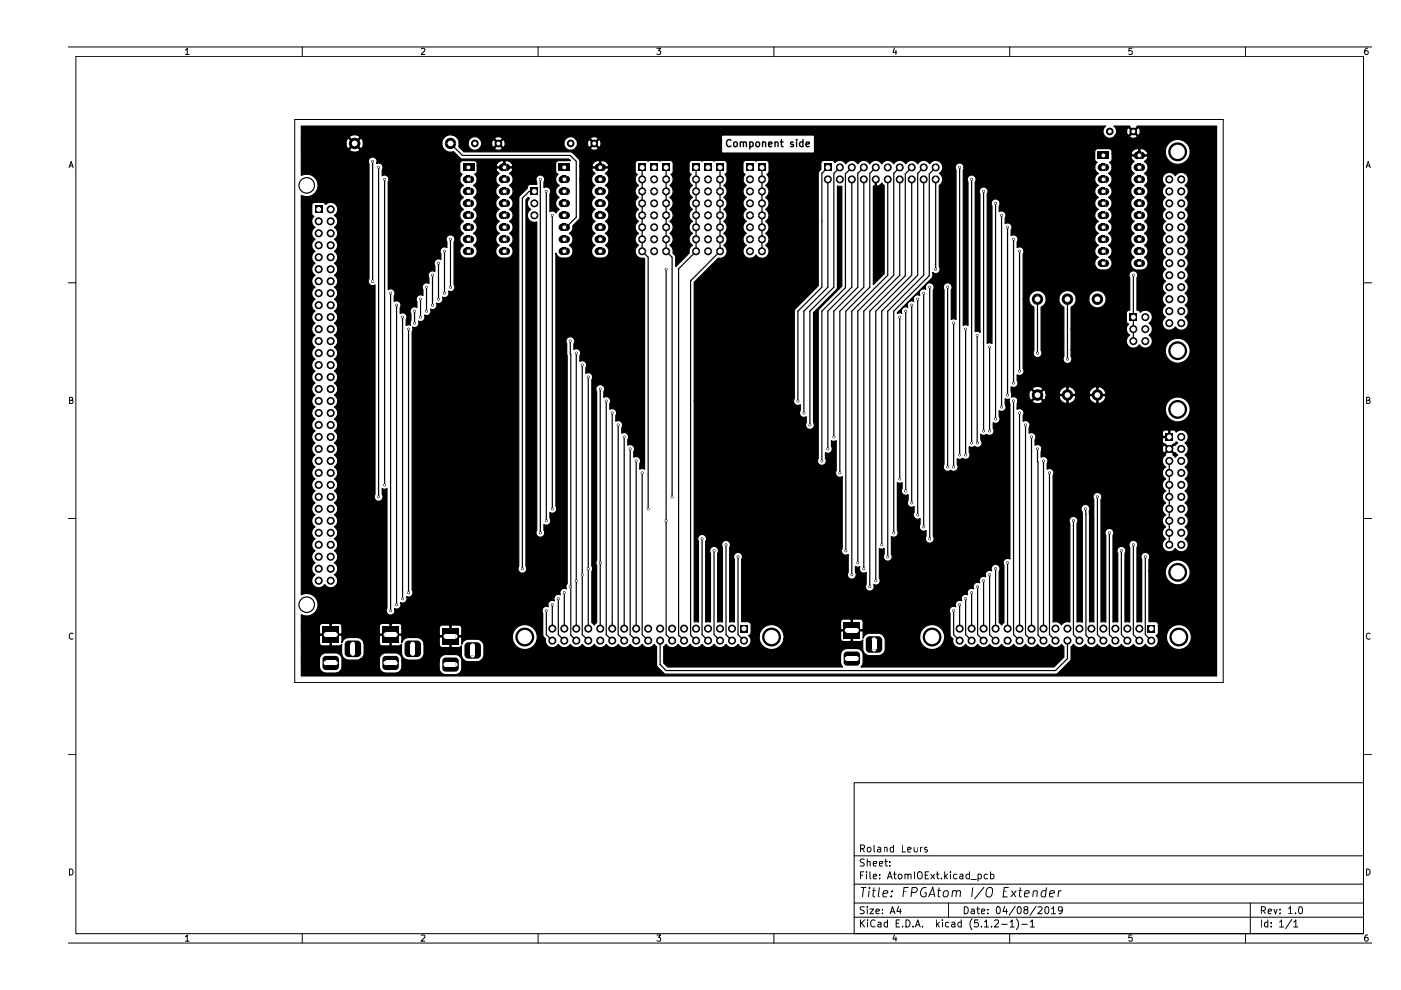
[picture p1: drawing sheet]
<svg xmlns="http://www.w3.org/2000/svg" width="297mm" height="210mm" viewBox="0 0 297 210" stroke-linecap="round" stroke-linejoin="round" font-family="sans-serif">
<g fill="none" stroke="#000" stroke-width=".21">
<path d="M14.4 10h276.3M16.1 11.9h273v186.1h-273zM39.3 10.6l.4-.4v1.3M39.3 11.5h.8M64.1 10v1.9M89.3 10.4l.5-.2 .3 .4-.8 .9h.8M114.1 10v1.9M139.3 10.2h.8l-.5 .5 .4 .1v.6l-.2 .1-.5-.1M164.1 10v1.9M189.6 10.2l-.3 .9h.8M189.9 10.7v.8M214.1 10v1.9"/>
<path d="M240 10.2h-.6l-.1 .6h.7v.6l-.2 .1-.5-.1M264.1 10v1.9M290 10.2h-.3a.83 .83 0 0 0-.1 1.3l.4-.1 .1-.4-.3-.3-.5 .3M14.6 35.5l.5-1.3 .4 1.3M14.8 35.2h.6M62.5 25.3h196.8v119.4h-196.8zM289.7 35.5l.4-1.3 .4 1.3M289.8 35.2h.6M14.4 60h1.7M289.1 60h1.6M14.7 84.9l.6-.1 .1-.4-.7-.2v1.3h.5l.3-.4-.3-.2M289.7 84.9l.6-.1 .1-.4-.7-.2v1.3h.5l.3-.4-.3-.2"/>
<path d="M14.4 110h1.7M289.1 110h1.6M15.5 134.4a.58 .58 0 0 0-.8 .5 .58 .58 0 0 0 .8 .5M290.5 134.4a.58 .58 0 0 0-.8 .5 .58 .58 0 0 0 .8 .5M14.4 159.9h1.7M289.1 159.9h1.6M181.1 166h108v32h-108zM182.5 179.9h.5l.2-.1v-.5l-.7-.2v1.5M182.8 179.9l.5 .7M183.9 179.8l.3-.2 .4 .2 .1 .6-.3 .2-.5-.1zM185.3 179.1v1.3l.2 .2M186.1 179.7h.6v.9"/>
<path d="M186.7 180l-.5 .1-.2 .2 .2 .3h.5M187.4 179.8l.3-.2 .3 .1 .1 .9M187.4 179.6v1M189.4 179.7l-.4-.1-.3 .3 .2 .7h.5M189.4 179.1v1.5M191.3 179.1v1.5h.7M193.8 179.6l.1 1h.3l.3-.1M194.5 179.6v1M195.2 179.6v1M195.6 179.6l-.4 .3M196.6 179.7l-.4-.1-.2 .2 .1 .3 .5 .1v.4h-.6M14.4 200h276.3"/>
<path d="M14.7 184.2a.65 .65 0 0 1 .8 .7 .65 .65 0 0 1-.8 .6zM39.3 198.6l.4-.4v1.3M39.3 199.5h.8M64.1 198v2M89.3 198.4l.5-.2 .3 .4-.8 .9h.8M114.1 198v2M139.3 198.2h.8l-.5 .5 .4 .2v.5l-.2 .1-.5-.1M164.1 198v2M181.1 194.5h108M181.1 191.5h108M181.1 187.5h108M181.1 181.5h108"/>
<path d="M182.5 195v1.5M182.5 185.6h.4M182.5 188.2h1.2M182.7 195.7l.6 .8M183.1 188.2l-.2 2M183.2 184.8h-.7v1.5M183.2 192.3l-.5-.1-.2 .2v.4l.6 .3 .1 .4-.3 .2h-.5M183.2 182.2l-.5-.1-.2 .2v.4l.6 .3 .1 .4-.3 .2h-.5M183.3 195l-.8 .9M183.7 184.8v.2M183.7 185.3v1M183.9 192.2v.2"/>
<path d="M183.9 182.8l.2-.2 .3 .1 .1 .9M183.9 182.1v1.5M183.9 192.7v1M183.9 195v.2M183.9 195.5v1M184.3 188.8l-.2 1.4M184.4 188.2l-.1 .2M184.4 192.7h.8l-.8 1h.8M184.4 184.8v1.3l.3 .2M184.9 188.8h.8M185.2 185.8l.7-.1-.1-.3-.4-.1-.2 .3v.7h.6M185.2 183.1l.7-.1-.1-.3-.4-.1-.2 .2v.8h.6"/>
<path d="M185.3 188.2l-.2 1.7 .1 .2 .3 .1M185.5 195.2a.71 .71 0 0 0-1 .5 .71 .71 0 0 0 .7 .8l.3-.1M185.7 193.2l.8-.1-.1-.3-.5-.1-.2 .2 .1 .8h.6M186.2 195.6h.5l.1 .9M186.5 188.2l-.3 1.7 .3 .3M186.5 183.1l.7-.1-.1-.3-.4-.1-.2 .2v.8h.6M186.5 186.2v.1M186.5 185.4v.2M186.8 195.9l-.5 .1-.2 .2 .2 .3h.5M187.1 193.6v.1M187.1 192.8v.1M187.2 189.5l1-.2v-.4h-.8l-.2 1 .2 .3 .6-.1"/>
<path d="M187.6 182.6h.6M187.8 182.1v1.3l.4 .2M188.2 195.6l-.5-.1-.3 .3 .1 .6 .2 .1h.5M188.2 186.3l.5-1.5 .5 1.5M188.2 195v1.5M188.3 185.9h.7M188.7 183.5v.1M188.7 182.7v.1M188.7 193.7l.5-1.5 .5 1.5M188.9 193.3h.7M189 190v.2M189.1 188.9v.2"/>
<path d="M189.4 185.3h.6M189.6 198.2l-.3 .9h.8M189.6 184.8v1.3l.4 .2M189.9 198.7v.8M190 195.8h.5M190.5 192.2l-.3 1h.9M190.5 185.5l.2-.2 .5 .2v.5l-.1 .3h-.4l-.2-.1zM190.7 195h-.7v1.5h.7M190.9 192.7v1M191.4 196.4v.1M191.6 189.1h.6M191.9 185.5l.5-.1 .1 .9"/>
<path d="M191.9 185.3v1M192.1 195a.76 .76 0 0 1 .9 .8 .76 .76 0 0 1-.9 .7zM192.4 180.1l.8-.1-.2-.4-.5 .1-.1 .7 .3 .2h.4M192.5 185.6l.2-.3 .4 .1 .1 .9M192.6 188.2h-.9l-.3 2M193.3 189.2l.9-.1a.52 .52 0 0 0 .3-.5 .52 .52 0 0 0-.3-.4h-.8l-.3 2M193.6 196.4v.1M193.9 184.8v1.5M194.1 196.5l.5-1.5 .5 1.5M194.2 196.1h.7M194.6 185l.3-.2 .4 .1a.97 .97 0 0 1-.1 1.4 .52 .52 0 0 1-.7-.5zM195.6 196.4v.1"/>
<path d="M196.2 185.6h.5M196.4 188.3a1.02 1.02 0 0 0-1.2 .6 1.02 1.02 0 0 0 .5 1.3l.6-.2 .1-.7h-.4M196.9 190.2l.9-2 .4 2M196.9 184.8h-.7v1.5h.7M197.1 189.6h1M197.4 185.3l.8 1M198.2 185.3l-.8 1M198.5 185.3h.6M198.6 195v1.5M198.7 184.8v1.3l.4 .2M198.7 196l.5 .5M198.8 188.8h.7"/>
<path d="M199.1 188.2l-.2 1.7 .1 .2 .3 .1M199.2 195.5l-.6 .6M199.6 186.2v.1M199.8 195v.2M199.8 195.5v1M200.1 189l.2-.1a.52 .52 0 0 1 .8 .3l-.1 .6-.2 .3a.5 .5 0 0 1-.8-.3zM200.3 184.8v1.5M200.4 185.8l.5 .5M200.9 185.3l-.6 .6M201.1 191.5v3M201.2 195.6l-.5-.1-.3 .3 .1 .6 .2 .1h.5M201.5 184.8v.2"/>
<path d="M201.5 185.3v1M201.8 195.6h.6l.1 .9M201.9 189l.4-.2 .4 .1v1.3M202 188.8l-.2 1.4M202.5 195.9l-.6 .1-.2 .2 .2 .3h.6M202.8 189.1a.47 .47 0 0 1 .4-.3 .47 .47 0 0 1 .5 .3l-.2 1.1M202.9 185.4l-.4-.1-.3 .3v.6l.3 .1h.4M203.5 185.4h.6v.9M203.8 195.6l-.4-.1-.3 .3 .1 .6 .2 .1h.4M203.8 195v1.5M204.1 185.7l-.4 .1-.2 .2 .2 .3h.4M204.4 192.2a.75 .75 0 0 1 .9 .8 .75 .75 0 0 1-.9 .7z"/>
<path d="M205.5 185.4l-.4-.1-.3 .3 .1 .6 .2 .1h.4M205.5 184.8v1.5M205.9 186.5h1.1M205.9 192.8h.6l.1 .9M206.1 194.8a1.67 1.67 0 0 0 0 2.3M206.2 188.2l-.2 2M206.6 193.1l-.5 .1a.3 .3 0 0 0-.2 .5h.7M207.1 192.7h.6M207.3 192.2v1.3l.4 .2M207.4 195h-.7l-.1 .8 .2-.2 .5 .1 .2 .2-.1 .5-.2 .1-.6-.1M207.4 185.4l.4-.1 .3 .3-.1 .6-.2 .1h-.4M207.4 185.3v1.5"/>
<path d="M208.1 193.2l.7-.1-.1-.3-.4-.1-.2 .2v.8h.6M208.1 196.4v.1M208.7 188.1l-2.1 2.5M208.7 195.5l.5-.5v1.5M208.7 196.5h.9M209.3 188.5a.67 .67 0 0 1 1.1 0 1.52 1.52 0 0 1-.6 1.7l-.5-.1a1.48 1.48 0 0 1 0-1.6zM209.4 185.4l-.4-.1-.3 .3v.6l.3 .1h.4M209.4 193.6v.1M209.4 192.8v.1M210 185.4l.4-.1 .3 .3v.6l-.3 .1h-.4M210 184.8v1.5M210.2 196.4v.1"/>
<path d="M210.9 195.2l.6-.2 .2 .5-.9 1h.9M211.4 192.4l.2-.2a.78 .78 0 0 1 .5 .8 .78 .78 0 0 1-.5 .7l-.2-.1-.2-.4zM212.4 196h1.1M212.8 189.1h.7M213 192.2l-.3 1h.9M213.4 192.7v1M213.9 188.2h-1l-.2 2h.9M214.1 198v2M214.2 195.5l.4-.5v1.5M214.2 196.5h.8M214.5 188.8l.8 1.4M215.2 192.2l-1.3 1.9"/>
<path d="M215.5 188.8l-1.2 1.4M215.5 194.8a1.74 1.74 0 0 1 0 2.3M215.9 192.3l.1-.1a.8 .8 0 0 1 .5 .8 .8 .8 0 0 1-.5 .7 .99 .99 0 0 1-.1-1.4zM216 188.8h.7M216.3 188.2l-.2 1.7 .1 .2 .4 .1M216.7 196h1.1M217.2 189.5l1-.2v-.4l-.6-.1-.3 .3v1h.7M217.4 192.9l-.3-.3 .1-.2 .6-.1 .1 .2-.1 .3-.6 .1-.1 .3v.3l.3 .2h.4l.1-.2v-.3l-.2-.3M218.4 195.5l.5-.5v1.5M218.4 196.5h.9M219.1 189l.3-.2 .5 .1-.1 1.3M219.1 188.8l-.1 1.4"/>
<path d="M219.7 192.2l-1.3 1.9M220.1 192.4l.6-.2 .3 .5-1 1h1M221.7 192.4l.2-.2a.78 .78 0 0 1 .5 .8 .78 .78 0 0 1-.5 .7l-.2-.1-.2-.4zM221.8 188.9a.67 .67 0 0 0-1 .3l-.1 .6 .2 .3h.7M221.9 188.2l-.3 2M222.6 189.5l.9-.2v-.4l-.6-.1-.3 .3v1h.7M222.9 192.7l.5-.5v1.5M222.9 193.7h.9M224.4 188.8l-.1 1.4M225 188.8l-.4 .1-.2 .3M225.2 192.9l-.3 .3-.4-.1-.1-.2v-.5l.3-.2 .4 .1 .1 .2a1 1 0 0 1-.3 1.2h-.4M240 198.2h-.6l-.1 .7 .2-.2 .5 .1v.6l-.2 .1-.5-.1"/>
<path d="M264.1 198v2M265.1 191.5v6.5M267.4 193l.8-.1 .1-.2-.1-.3-.8-.2v1.5M267.4 195v1.5M267.8 193l.5 .7M268.8 195.6l-.4-.1-.3 .3 .1 .7h.6M268.8 195v1.5M268.9 193.2l.7-.1-.1-.3-.4-.1-.2 .2v.8h.6M269.5 196.4v.1M269.5 195.6v.2M270.1 192.7l.3 1 .4-1M271.3 195.5l.4-.5v1.5"/>
<path d="M271.3 196.5h.9M271.4 193.6v.1M271.4 192.8v.1M273.2 192.7l.4-.5v1.5M273.2 193.7h.8M273.9 195l-1.3 1.9M274.3 195.5l.4-.5v1.5M274.3 196.5h.9M274.7 193.6v.1M275.4 192.4l.2-.2a.78 .78 0 0 1 .6 .8 .78 .78 0 0 1-.6 .7l-.2-.1-.1-.4zM289.7 184.2a.65 .65 0 0 1 .8 .7 .65 .65 0 0 1-.8 .6zM290 198.2h-.3a.83 .83 0 0 0-.1 1.3l.4-.1 .1-.4-.3-.3-.3 .1-.2 .2"/>
</g>
<g fill="none" stroke="#000" stroke-width=".25">
<path d="M63.9 26.7l170.5 .1a1.43 1.43 0 0 0-.2 2.1 1.43 1.43 0 0 0 2.1 0h3.2l.1 .2 .5 .2 .8-.1 .2-.3-.8-.8-.8 .8h-3.2l.4-.9h2.2l.2 .6 .2 .1 .8-.8h.4l.8 .8 .2-.1 .2-.5-.2-1h-.2l-.8 .8h-.4l-.8-.8a.77 .77 0 0 0-.4 .9h-2.2l-.1-.8-.4-.5h3.3v.2l.8 .8 .8-.8v-.2h16.8v116.6h-194v-3.5h3.8v1.5a1.45 1.45 0 0 0 1.4 1.4h2l.8-.2 .6-.9v-1.8a1.37 1.37 0 0 0-1.4-1.4l-2.5 .1-.6 .5-.3 .8h-3.8v-3.5h3.8l.1 .4 .3 .2h1.7l.2-.1v-2.1h.2v2.1l.2 .1h1.5l.5-.3 .1 2.1 .2 .6 .4 .4 .8 .3 6.5-.2 .1 1.8 .2 .5 .4 .4 .7 .2h2a1.41 1.41 0 0 0 1.4-1.4v-1.1h7.9l.1 1.7 .3 .7 .7 .4h2.3a1.37 1.37 0 0 0 1.4-1.3v-1.8l-.4-.7-.7-.4h-2.3a1.41 1.41 0 0 0-1.4 1.4h-7.9v-.4a1.37 1.37 0 0 0-1.4-1.4l-2.5 .1-.6 .5-.3 .8h-4.1l.6-.5 .3-.6v-2.4h3.2l.1 .4 .3 .2h1.7l.2-.1v-2.1h.2v2.1l.2 .1h1.6l.4-.3 .1 2.1 .4 .8 .7 .4 2.1 .1a1.52 1.52 0 0 0 1.5-1.6v-1.7h3.2l.2 .4 .3 .2h1.6l.2-.2v-2.1h.2v2.1l.2 .2h1.5l.5-.4v1.9a1.52 1.52 0 0 0 1.5 1.5h2.1l.8-.5 .4-.7v-2.1a1.52 1.52 0 0 0-1.5-1.5l-2.3 .1-.5 .4-.4 .6v-1.4l-.2-.2h-4.4l-.2 .2v1.5h-3.2a1.52 1.52 0 0 0-1.5-1.5h-2.1l-.7 .4-.4 .6v-1.4h23.4v.5a2.65 2.65 0 0 0 4.1 2 2.65 2.65 0 0 0 0-4.5 2.65 2.65 0 0 0-4.1 2h-23.4l-.2-.1h-4.4l-.2 .2v1.4h-3.2l-.4-.7-.8-.4h-2.4l-.7 .4-.4 .6v-1.3l-.2-.2h-4.4l-.2 .2v1.4h-3.8v-3.5h3.8v1.5l.2 .1h2.1v-2.1h.2v2.1h2.1l.2-.1v-1.5h7.9v1.5l.2 .1h2.1v-2.1h.2v2.1h2.1l.2-.1v-1.1h7.9v1.4l.2 .2h2.1v-2.1h.2v2.1h2.1l.2-.2v-1.7l-.5-.4h-1.6l-.2 .2-.4-.2h-1.6l-.4 .3-.1 .4h-7.9v-.6l-.5-.4h-1.6l-.4 .1-.2-.1h-1.4a.65 .65 0 0 0-.7 .6h-7.9l-.2-.4-.4-.2h-1.5l-.2 .1-.4-.1h-1.4l-.5 .2-.2 .4h-3.8v-2.5a2.4 2.4 0 0 0 3.5-2.1 2.4 2.4 0 0 0-3.5-2.1v-82.6h2.2v1.9l.5 .4-.2 .2a1.48 1.48 0 0 0 .4 2.2 1.47 1.47 0 0 0 0 2.5 1.47 1.47 0 0 0 0 2.6 1.47 1.47 0 0 0 0 2.5 1.47 1.47 0 0 0 0 2.6 1.47 1.47 0 0 0 0 2.5 1.47 1.47 0 0 0 0 2.5 1.47 1.47 0 0 0 0 2.6 1.47 1.47 0 0 0 0 2.5 1.47 1.47 0 0 0 0 2.6 1.47 1.47 0 0 0 0 2.5 1.47 1.47 0 0 0 0 2.5 1.47 1.47 0 0 0 0 2.6 1.47 1.47 0 0 0 0 2.5 1.47 1.47 0 0 0 0 2.6 1.47 1.47 0 0 0 0 2.5 1.47 1.47 0 0 0 0 2.5 1.47 1.47 0 0 0 0 2.6 1.47 1.47 0 0 0 0 2.5 1.47 1.47 0 0 0 0 2.6 1.47 1.47 0 0 0 0 2.5 1.47 1.47 0 0 0 0 2.5 1.47 1.47 0 0 0 0 2.6 1.47 1.47 0 0 0 0 2.5 1.47 1.47 0 0 0 0 2.6 1.47 1.47 0 0 0 0 2.5 1.47 1.47 0 0 0 0 2.5 1.47 1.47 0 0 0 0 2.6 1.47 1.47 0 0 0 0 2.5 1.47 1.47 0 0 0 0 2.6 1.49 1.49 0 0 0-.3 2.3 1.49 1.49 0 0 0 2.3-.3 1.49 1.49 0 0 0 2.4 .3 1.49 1.49 0 0 0-.3-2.3 1.5 1.5 0 0 0 0-2.6 1.5 1.5 0 0 0 0-2.5 1.5 1.5 0 0 0 0-2.6 1.5 1.5 0 0 0 0-2.5 1.5 1.5 0 0 0 0-2.5 1.5 1.5 0 0 0 0-2.6 1.5 1.5 0 0 0 0-2.5 1.5 1.5 0 0 0 0-2.6 1.5 1.5 0 0 0 0-2.5 1.5 1.5 0 0 0 0-2.5 1.5 1.5 0 0 0 0-2.6 1.5 1.5 0 0 0 0-2.5 1.5 1.5 0 0 0 0-2.6 1.5 1.5 0 0 0 0-2.5 1.5 1.5 0 0 0 0-2.5 1.5 1.5 0 0 0 0-2.6 1.5 1.5 0 0 0 0-2.5 1.5 1.5 0 0 0 0-2.6 1.5 1.5 0 0 0 0-2.5 1.5 1.5 0 0 0 0-2.5 1.5 1.5 0 0 0 0-2.6 1.5 1.5 0 0 0 0-2.5 1.5 1.5 0 0 0 0-2.6 1.5 1.5 0 0 0 0-2.5 1.5 1.5 0 0 0 0-2.5 1.5 1.5 0 0 0 0-2.6 1.5 1.5 0 0 0 0-2.5 1.5 1.5 0 0 0 0-2.6 1.5 1.5 0 0 0 0-2.5 1.5 1.5 0 0 0 0-2.5 1.49 1.49 0 0 0 .4-2.3 1.49 1.49 0 0 0-2.3 0l-.5-.5h-1.9l-.4 .3-.1 .3h-2.2v-2.1a2.4 2.4 0 0 0 3.5-2.1 2.4 2.4 0 0 0-3.5-2.1v-3.1h14.2l.1 .7v24.4a.93 .93 0 0 0 .2 1.1 .93 .93 0 0 0 1.1 .1l-.1 44.5a.94 .94 0 0 0 .9 1.4 .94 .94 0 0 0 .7-1.5v-1.2l.5 .1 .5-.1v25.4a.94 .94 0 0 0 .6 1.4 .94 .94 0 0 0 1.1-1h31.2l.2 .6v4.6l.1 .4 .5 .5a1.49 1.49 0 0 0 .8 1.7 1.49 1.49 0 0 0 1.9-.6 1.5 1.5 0 0 0 2.5 0 1.5 1.5 0 0 0 2.6 0 1.5 1.5 0 0 0 2.5 0 1.5 1.5 0 0 0 2.5 0 1.5 1.5 0 0 0 2.6 0 1.5 1.5 0 0 0 2.5 0 1.5 1.5 0 0 0 2.6 0 1.5 1.5 0 0 0 2.5 0l.5 .5 .1 4.1 1.4 1.5 .4 .2h82.8l.4-.2 2.7-2.8 .1-2.8 .5-.5 .1 .2a1.49 1.49 0 0 0 2.4-.2 1.5 1.5 0 0 0 2.6 0 1.5 1.5 0 0 0 2.5 0 1.5 1.5 0 0 0 2.6 0 1.5 1.5 0 0 0 2.5 0 1.5 1.5 0 0 0 2.5 0 1.49 1.49 0 0 0 2.2 .4 1.49 1.49 0 0 0 .2-2.2h2.1v.5a2.65 2.65 0 0 0 4.1 2 2.65 2.65 0 0 0 0-4.5 2.65 2.65 0 0 0-4.1 2h-2.1l.4-.7-.1-2-.4-.3h-1.5v-10.7h3.5a2.64 2.64 0 0 0 3.5 2.8 2.64 2.64 0 0 0 .9-4.4 2.64 2.64 0 0 0-4.3 1.1l-.1 .5h-3.5l.1-2.6a.94 .94 0 0 0-.9-1.4 .94 .94 0 0 0-.7 1.5v13.3h-1v-15.9a.94 .94 0 0 0-.9-1.4 .94 .94 0 0 0-.7 1.5v15.8h-1l.1-14.7a.94 .94 0 0 0-.9-1.4 .94 .94 0 0 0-.7 1.5v14.6h-1v-18.5a.94 .94 0 0 0-.9-1.4 .94 .94 0 0 0-.7 1.5v18.4h-1l.1-26.1a.94 .94 0 0 0-.9-1.4 .94 .94 0 0 0-.7 1.5v26h-.9l-.1-23.5a.94 .94 0 0 0-.2-1.3 .94 .94 0 0 0-1.2 .1 .94 .94 0 0 0-.1 1.3l.1 23.4-.5-.1-.6 .1v-20.9a.94 .94 0 0 0-.8-1.5 .94 .94 0 0 0-.8 1.5v20.9h-.9l-.5 .2-.3 .4-.9-.6h-.9v-31.1a.93 .93 0 0 0-.1-1.2 .93 .93 0 0 0-1.2-.1l.1-1.3a.94 .94 0 0 0-.2-1.2 .94 .94 0 0 0-1.2-.1v-1.2l.2-.5h25.5a.64 .64 0 0 0 .5 .8l.8-.8-.8-.9a.8 .8 0 0 0-.5 .9h-25.5v-.1a.93 .93 0 0 0-1.4-.7v-.9h26.9a.69 .69 0 0 0 .7 .7l.8 .8 .9-.9 .4-.1 .2-.3 .3 .2-.5 .5-.3-.1-.8 .9 .8 .8h.3l.5 .5-.5 .5-.5-.5 .1-.3-.9-.8-.8 .8v.3a1.47 1.47 0 0 0 0 2.5 1.47 1.47 0 0 0 0 2.5 1.47 1.47 0 0 0 0 2.6 1.47 1.47 0 0 0 0 2.5 1.47 1.47 0 0 0 0 2.6 1.47 1.47 0 0 0 0 2.5 1.47 1.47 0 0 0 0 2.5 1.49 1.49 0 0 0-.2 2.4 1.49 1.49 0 0 0 2.3-.3 1.49 1.49 0 0 0 2.3 .3 1.49 1.49 0 0 0-.3-2.4 1.5 1.5 0 0 0 0-2.5 1.5 1.5 0 0 0 0-2.5 1.5 1.5 0 0 0 0-2.6 1.5 1.5 0 0 0 0-2.5 1.5 1.5 0 0 0 0-2.6 1.5 1.5 0 0 0 0-2.5 1.5 1.5 0 0 0 0-2.5 1.5 1.5 0 0 0 0-2.6 1.49 1.49 0 0 0 .4-2.2 1.49 1.49 0 0 0-2.2-.1l-.4-.4h-.8l-.2 .1 .1 1.5h-1.5l-.2 .1v.6h-26.9v-.3a.92 .92 0 0 0-.4-1.4h27.3v.6l.2 .1h1.2v-1.2l-.2-.1-.9 .1-.3 .5-27.8-.1-.4 .2 .1-1.3a.94 .94 0 0 0-.2-1.2 .94 .94 0 0 0-1.2-.1l.1-1.3a.94 .94 0 0 0-.2-1.1 .94 .94 0 0 0-1.1-.1v-.2h31.4a2.64 2.64 0 0 0 3.5 2.7 2.64 2.64 0 0 0 .9-4.4 2.64 2.64 0 0 0-4.3 1.1l-.1 .6h-31.4v-1l.1-.6h3.1a1.37 1.37 0 0 0 2.2 0l-1.1-1.1-1.1 1.1-3.1-.1a.93 .93 0 0 0-1.4-.7l.2-.4h3.5a1 1 0 0 0 .6 1.1l1.1-1.1h.4l1.1 1.1 .2-.2 .3-.5h2.7l.6 .9a.97 .97 0 0 0 1.1 .3v-1.5h.2v1.5l.3 .2 .9-.5 .5-.9h2.8l.5 .9a.97 .97 0 0 0 1.1 .3v-1.5h.3v1.5l.3 .2 .5-.3 .6-.5 .3-.6-.2-.3h-3.3l-.1 .3h-2.8l-.1-.3h-3.4l-.1 .3h-2.7v-.8h2.7l.1 .2h1.6v-1.5h.2v1.5h1.6l.1-.2h2.8l.1 .2h1.5v-1.5h.3v1.5h1.5a1.21 1.21 0 0 0-.7-1.4 1 1 0 0 0-1.1-.1 1.44 1.44 0 0 0-1.6 1.3h-2.8l-.5-1a1.26 1.26 0 0 0-1.4-.3 1.44 1.44 0 0 0-1.7 1.3h-2.7l-.3-.6-.2-.1-1.1 1.1h-.4l-1.1-1.1-.3 .1-.3 1h-3.5l-.2-.6v-.7h4.5l1.1 1.1 1.1-1.1a1.34 1.34 0 0 0-2.2 0h-4.5v-.5a.93 .93 0 0 0 1.2-.1 .93 .93 0 0 0 .1-1.2v-1.2a.94 .94 0 0 0 1.2-.2 .94 .94 0 0 0 0-1.2v-14.7h1.2l.3 1.1 .8 .6-.1 9.3a.94 .94 0 0 0 .9 1.4 .94 .94 0 0 0 .7-1.5v-9.2l.8-.6 .3-.7v-.5h2.7l.2 1 .9 .8-.1 10.6a.94 .94 0 0 0 .9 1.4 .94 .94 0 0 0 .7-1.5v-1.5h20a2.64 2.64 0 0 0 3.5 2.8 2.64 2.64 0 0 0 .9-4.4 2.64 2.64 0 0 0-4.3 1.1l-.1 .5h-20v-4.3h11.7l.1 .6 .6 .7a1.49 1.49 0 0 0-.3 2.3 1.49 1.49 0 0 0 2.4-.3 1.49 1.49 0 0 0 2.3 .3 1.49 1.49 0 0 0-.3-2.3 1.48 1.48 0 0 0 0-2.6 1.49 1.49 0 0 0 .4-2.2 1.49 1.49 0 0 0-2.2-.1l-.3-.3-.4-.1v-6.9a.94 .94 0 0 0-.8-1.5 .94 .94 0 0 0-.8 1.5v6.9l-.4 .1-.3 .4v1.9l.5 .5-.4 .5-.1 .6h-11.7v-4.7l.9-.8 .2-1h2.7v.3a1.84 1.84 0 0 0 2.8 1.4 1.84 1.84 0 0 0 0-3.1 1.84 1.84 0 0 0-2.8 1.4h-2.7l-.1-.4a1.84 1.84 0 0 0-1.9-1.3 1.84 1.84 0 0 0-1.7 1.7h-2.7v-.2a1.85 1.85 0 0 0-2-1.5 1.85 1.85 0 0 0-1.7 1.8h-1.2v-9.6a.93 .93 0 0 0 0-1.2 .93 .93 0 0 0-1.2-.1v-1.3a.94 .94 0 0 0-.2-1.1 .94 .94 0 0 0-1.1-.1v-1.4a.94 .94 0 0 0-.1-1.1 .94 .94 0 0 0-1.2-.1l.1-1.3a.94 .94 0 0 0-.2-1.1 .94 .94 0 0 0-1.2-.1l.1-1.3a.94 .94 0 0 0-.9-1.4 .94 .94 0 0 0-.7 1.5v29.1l-.4-.1-.6 .1 .1-31.8a.94 .94 0 0 0-.9-1.4 .94 .94 0 0 0-.7 1.5v29.3l-.3-.1h-.7v-31.8a.94 .94 0 0 0-.9-1.4 .94 .94 0 0 0-.7 1.5v30.4l-.4-.1-.6 .1v-33l.2-.5h27.7l.3 .8 .5 .5a1.42 1.42 0 0 0-.8 1.2 1.42 1.42 0 0 0 .8 1.3 1.42 1.42 0 0 0-.8 1.3 1.42 1.42 0 0 0 .8 1.2 1.42 1.42 0 0 0-.8 1.3 1.42 1.42 0 0 0 .8 1.3 1.42 1.42 0 0 0-.8 1.3 1.42 1.42 0 0 0 .8 1.2 1.42 1.42 0 0 0-.8 1.3 1.42 1.42 0 0 0 .8 1.3 1.42 1.42 0 0 0-.8 1.2 1.42 1.42 0 0 0 .8 1.3 1.42 1.42 0 0 0-.8 1.3 1.42 1.42 0 0 0 .8 1.2 1.43 1.43 0 0 0-.8 1.6 1.43 1.43 0 0 0 1.4 1.2l1.1-.1a1.44 1.44 0 0 0 1.2-1.2 1.44 1.44 0 0 0-.8-1.5 1.44 1.44 0 0 0 0-2.5 1.44 1.44 0 0 0 0-2.5 1.44 1.44 0 0 0 0-2.6 1.44 1.44 0 0 0 0-2.5 1.44 1.44 0 0 0 0-2.6 1.44 1.44 0 0 0 0-2.5 1.44 1.44 0 0 0 0-2.5l.5-.5 .3-.8h3.9l.3 .8 .5 .5-.1 .1a1.42 1.42 0 0 0 .1 2.4 1.42 1.42 0 0 0-.8 1.3 1.42 1.42 0 0 0 .8 1.2 1.42 1.42 0 0 0-.8 1.3 1.42 1.42 0 0 0 .8 1.3 1.42 1.42 0 0 0-.8 1.3 1.42 1.42 0 0 0 .8 1.2 1.42 1.42 0 0 0-.8 1.3 1.42 1.42 0 0 0 .8 1.3 1.42 1.42 0 0 0-.8 1.2 1.42 1.42 0 0 0 .8 1.3 1.42 1.42 0 0 0-.8 1.3 1.42 1.42 0 0 0 .8 1.2 1.43 1.43 0 0 0-.8 1.6 1.43 1.43 0 0 0 1.4 1.2l1.1-.1a1.44 1.44 0 0 0 1.2-1.2 1.44 1.44 0 0 0-.8-1.5 1.44 1.44 0 0 0 0-2.5 1.44 1.44 0 0 0 0-2.5 1.44 1.44 0 0 0 0-2.6 1.44 1.44 0 0 0 0-2.5 1.44 1.44 0 0 0 0-2.6 1.44 1.44 0 0 0 0-2.5l.6-.5 .2-.9h3l.2 .8 .5 .6a1.47 1.47 0 0 0 0 2.5 1.47 1.47 0 0 0 0 2.6 1.47 1.47 0 0 0 0 2.5 1.47 1.47 0 0 0 0 2.6 1.47 1.47 0 0 0 0 2.5 1.47 1.47 0 0 0 0 2.5 1.47 1.47 0 0 0 0 2.6 1.47 1.47 0 0 0 0 2.5 1.47 1.47 0 0 0 0 2.6 1.47 1.47 0 0 0 0 2.5 1.47 1.47 0 0 0 0 2.5 1.49 1.49 0 0 0-.2 2.4 1.49 1.49 0 0 0 2.3-.3 1.49 1.49 0 0 0 2.3 .3 1.49 1.49 0 0 0-.3-2.4 1.5 1.5 0 0 0 0-2.5 1.5 1.5 0 0 0 0-2.5 1.5 1.5 0 0 0 0-2.6 1.5 1.5 0 0 0 0-2.5 1.5 1.5 0 0 0 0-2.6 1.5 1.5 0 0 0 0-2.5 1.5 1.5 0 0 0 0-2.5 1.5 1.5 0 0 0 0-2.6 1.5 1.5 0 0 0 0-2.5 1.5 1.5 0 0 0 0-2.6 1.5 1.5 0 0 0 0-2.5 1.49 1.49 0 0 0 .3-2.3 1.49 1.49 0 0 0-2.3 .3 1.48 1.48 0 0 0-1.6-.7 1.48 1.48 0 0 0-1.2 1.3h-3l-.2-.7-.6-.4 .2-.1a1.45 1.45 0 0 0-.2-2.5l.5-.3a.55 .55 0 0 0 .1-.8h-3.3l-.1 .3 .1 .3 .6 .5-.5 .5-.3 .8h-3.9l-.1-.6-.4-.5 .4-.4 .1-1.4h4l.1 .2h1.5v-1.3h.3v1.3h1.5l.1-.3-.3-.6h4.1v.6a2.65 2.65 0 0 0 4 2 2.65 2.65 0 0 0 0-4.5 2.65 2.65 0 0 0-4 1.9l-4.2-.1a2.38 2.38 0 0 0-2.1-.2l-.7 .4-.3 .6h-4v-.4a.65 .65 0 0 0-.7-.7h-2.3l-.6 .3-.1 2 .1 .3 .4 .3-.4 .5-.1 .6-27.7-.1a.94 .94 0 0 0-1.3-.8 .94 .94 0 0 0-.4 1.4v31.7l-.4-.1-.6 .1v-6.4a.94 .94 0 0 0-.8-1.3 .94 .94 0 0 0-.7 1.4l-.1 37.2a.98 .98 0 0 0 .3 1.1 .98 .98 0 0 0 1.2 0 .94 .94 0 0 0 1.2 0 .94 .94 0 0 0 .2-1.3v-1.2l.6 .2 .5-.2a.98 .98 0 0 0 1.2 0 .98 .98 0 0 0 .2-1.3v-1.2l.6 .1 .5-.1a.97 .97 0 0 0 1.3-.1 .97 .97 0 0 0 0-1.3v-1.2a1.14 1.14 0 0 0 1.3 0 .94 .94 0 0 0 1.3 0 .94 .94 0 0 0 .1-1.3v-1.1a.94 .94 0 0 0 1.2-.2 .94 .94 0 0 0 0-1.2l.1-1.2a.94 .94 0 0 0 1.2-.2 .94 .94 0 0 0 0-1.2v-1.2l.4 .2 .6-.1-.1 .5 .1 .5v32.9a.94 .94 0 0 0-1.2 .2 .94 .94 0 0 0 0 1.2v12.1l-.5 .5-.6-.5v-10.9a.94 .94 0 0 0-.7-1.4 .94 .94 0 0 0-.8 1.3 .94 .94 0 0 0-1.1 .2 .94 .94 0 0 0-.2 1.1 .94 .94 0 0 0-1.1 .2 .94 .94 0 0 0-.2 1.1 .94 .94 0 0 0-1.1 .1 .94 .94 0 0 0-.2 1.1 .94 .94 0 0 0-1.1 .2 .94 .94 0 0 0-.1 1.1 .94 .94 0 0 0-1.1 .2 .94 .94 0 0 0-.2 1.1 .94 .94 0 0 0-1.1 .1 .94 .94 0 0 0-.2 1.2 .94 .94 0 0 0-1.1 .2 .94 .94 0 0 0-.1 1.1v4.6l.2 .4 .4 .5v.2a1.49 1.49 0 0 0 1 1.5 1.49 1.49 0 0 0 1.7-.6 1.5 1.5 0 0 0 2.6 0 1.5 1.5 0 0 0 2.5 0 1.5 1.5 0 0 0 2.6 0 1.5 1.5 0 0 0 2.5 0 1.5 1.5 0 0 0 2.5 0 1.5 1.5 0 0 0 2.6 0 1.5 1.5 0 0 0 2.5 0 1.5 1.5 0 0 0 2.6 0l.5 .5v2.2l-2.1 2.1h-41l.5-.7v-1.8a1.37 1.37 0 0 0-1.4-1.4h-2.3l-.9 .6-.2 .8v1.5l.1 .5 .4 .5h-37.2l-.8-.8v-3.5l.5-.5 .2 .2a1.49 1.49 0 0 0 2.4-.2 1.5 1.5 0 0 0 2.5 0 1.5 1.5 0 0 0 2.6 0 1.5 1.5 0 0 0 2.5 0 1.5 1.5 0 0 0 2.5 0 1.5 1.5 0 0 0 2.6 0 1.49 1.49 0 0 0 2.2 .4 1.49 1.49 0 0 0 .1-2.2h2.2v.5a2.64 2.64 0 0 0 2.6 2.4 2.64 2.64 0 0 0 2.6-2.3h12l.2 .4 .3 .2h1.6l.2-.1v-2.1h.2v2.1l.2 .1h1.6l.4-.3 .1 2.1 .4 .8 .7 .4h2.1a1.52 1.52 0 0 0 1.5-1.5v-2l-.3-.7h7.6a2.64 2.64 0 0 0 3.5 2.8 2.64 2.64 0 0 0 .9-4.4 2.64 2.64 0 0 0-4.3 1.1l-.1 .5h-7.6l-.9-.5h-2.4l-.7 .4-.4 .6v-1.4l-.2-.1h-4.4l-.2 .1v1.5l-12-.1a2.65 2.65 0 0 0-2.3-2.9 2.65 2.65 0 0 0-2.9 2.4l-2.2-.1 .3-.1 .1-.5v-1.7l-.3-.5h19.3v1.4l.2 .2h2.1v-2.1h.2v2.1h2.1l.2-.2v-1.4l-.1-.4-.4-.2h-1.6l-.2 .1-.4-.1h-1.6l-.4 .2-.1 .4-21-.1 .1-13.3a.94 .94 0 0 0-.9-1.4 .94 .94 0 0 0-.7 1.5v13.3h-1l.1-15.9a.94 .94 0 0 0-.9-1.4 .94 .94 0 0 0-.7 1.5v15.8h-1v-14.7a.94 .94 0 0 0-.9-1.4 .94 .94 0 0 0-.7 1.5v14.6h-1l.1-17.2a.94 .94 0 0 0-.9-1.4 .94 .94 0 0 0-.7 1.5v17.1h-.9v-47h21v.2a.93 .93 0 0 0 1.5 .7l-.1 1.3a.93 .93 0 0 0 .2 1.2 .93 .93 0 0 0 1.1 0v1.4a.94 .94 0 0 0 .9 1.3 .94 .94 0 0 0 .7-1.4v-23.3l4.8-4.9 .3-.4v-21.6l.9 .1v21.2l-4.9 4.9-.1 .3v31.3a.94 .94 0 0 0 .8 1.5 .94 .94 0 0 0 .7-1.5l.1-1.2a.94 .94 0 0 0 1.1-.2 .94 .94 0 0 0 .1-1.2v-1.2l.4 .2 .6-.2-.1 6.4a.93 .93 0 0 0 .2 1.2 .93 .93 0 0 0 1.2 0l-.1 15.3a.93 .93 0 0 0 .2 1.2 .93 .93 0 0 0 1.1 .1v3.8a.94 .94 0 0 0 .9 1.4 .94 .94 0 0 0 .7-1.5v-1.2l.4 .1 .5-.1v.2a.92 .92 0 0 0 .3 1 .92 .92 0 0 0 1 .1v2.6a.94 .94 0 0 0 .8 1.3 .94 .94 0 0 0 .8-1.3 .94 .94 0 0 0 1.2-.2 .94 .94 0 0 0 0-1.2v-6.3l.5 .1 .6-.1-.1 1.3a.94 .94 0 0 0 .9 1.4 .94 .94 0 0 0 .7-1.5v-3.7a.94 .94 0 0 0 1.2-.2 .94 .94 0 0 0 .1-1.2v-10.1l.4 .2 .6-.2-.1 1.3a.93 .93 0 0 0 .2 1.2 .93 .93 0 0 0 1.1 .1v1.3a.93 .93 0 0 0 .2 1.1 .93 .93 0 0 0 1.1 .1l-.1 1.3a.93 .93 0 0 0 .2 1.2 .93 .93 0 0 0 1.2 0l-.1 1.4a.93 .93 0 0 0 .2 1.1 .93 .93 0 0 0 1.1 .1v1.3a.94 .94 0 0 0 .9 1.4 .94 .94 0 0 0 .7-1.5v-52.4a.94 .94 0 0 0-.8-1.3 .94 .94 0 0 0-.8 1.3 .94 .94 0 0 0-1.1 .2 .94 .94 0 0 0-.2 1.1 .94 .94 0 0 0-1.1 .2 .94 .94 0 0 0-.2 1.1 .94 .94 0 0 0-1.1 .1 .94 .94 0 0 0-.1 1.2 .94 .94 0 0 0-1.1 .1 .94 .94 0 0 0-.2 1.1l-.5-.1-.4 .2v-.2l7.4-7.4 .1-1.1a.93 .93 0 0 0 1.2 0 .93 .93 0 0 0 .1-1.3l.1-17.2a1.49 1.49 0 0 0 0-2.5 1.49 1.49 0 0 0 .2-2.4 1.49 1.49 0 0 0-2.3 .3 1.48 1.48 0 0 0-2.5 0 1.48 1.48 0 0 0-2.6 0 1.48 1.48 0 0 0-2.5 0 1.48 1.48 0 0 0-2.5 0 1.48 1.48 0 0 0-2.6 0 1.48 1.48 0 0 0-2.5 0 1.48 1.48 0 0 0-2.6 0 1.48 1.48 0 0 0-2.3-.2l-.5-.5-2.2 .1-.3 .4v1.4l-.4 .4-.1 .4v23.9l-5 5-.1 .3v18.6l-.2 .4h-21v-25l5.1-5.2a1.49 1.49 0 0 0 1.7-.8 1.49 1.49 0 0 0-.6-1.9 1.48 1.48 0 0 0 0-2.5 1.48 1.48 0 0 0 0-2.6 1.48 1.48 0 0 0 0-2.5 1.48 1.48 0 0 0 0-2.6 1.48 1.48 0 0 0 0-2.5l.5-.4 .3-.9h3.3l.1 .6 .6 .7a1.48 1.48 0 0 0 0 2.5 1.48 1.48 0 0 0 0 2.6 1.48 1.48 0 0 0 0 2.5 1.48 1.48 0 0 0 0 2.6 1.48 1.48 0 0 0 0 2.5 1.49 1.49 0 0 0-.2 2.3 1.49 1.49 0 0 0 2.3-.2 1.49 1.49 0 0 0 2.3 .2 1.49 1.49 0 0 0-.3-2.3 1.48 1.48 0 0 0 0-2.5 1.48 1.48 0 0 0 0-2.6 1.48 1.48 0 0 0 0-2.5 1.48 1.48 0 0 0 0-2.6 1.48 1.48 0 0 0 0-2.5 1.5 1.5 0 0 0 .3-2.3l.4-.5 .1-1.9-.2-.4-.4-.2h-1.9l-.3 .2-.3-.2-2.2 .1-.3 .4v2l.5 .5-.4 .5-.1 .5h-3.3l-.2-.5-.3-.5 .4-.5 .1-1.9-.2-.4-.4-.2h-1.9l-.3 .2-.3-.2h-2l-.2 .2-.3-.2-2.1 .1-.4 .4v2l.5 .5a1.48 1.48 0 0 0 .2 2.3 1.48 1.48 0 0 0 0 2.5 1.48 1.48 0 0 0 0 2.6 1.48 1.48 0 0 0 0 2.5 1.48 1.48 0 0 0 0 2.6 1.48 1.48 0 0 0 0 2.5 1.45 1.45 0 0 0-.7 1.6l-2.8 2.9v-2.1l-.6-.8a1.48 1.48 0 0 0-.7-1.6 1.48 1.48 0 0 0 0-2.5 1.48 1.48 0 0 0 0-2.6 1.48 1.48 0 0 0 0-2.5 1.48 1.48 0 0 0 0-2.6 1.48 1.48 0 0 0 0-2.5 1.5 1.5 0 0 0 .3-2.3l.4-.5v-1.9l-.2-.4-.3-.2h-1.9l-.3 .2-.3-.2h-2l-.3 .2-.3-.2-2 .1-.4 .4v2l.4 .5a1.48 1.48 0 0 0 .3 2.3 1.48 1.48 0 0 0 0 2.5 1.48 1.48 0 0 0 0 2.6 1.48 1.48 0 0 0 0 2.5 1.48 1.48 0 0 0 0 2.6 1.48 1.48 0 0 0 0 2.5 1.48 1.48 0 0 0-.6 1.8 1.48 1.48 0 0 0 1.7 .9l.2 .2v44.6l-.4-.2-.7 .2v-1.2a.93 .93 0 0 0 0-1.2 .93 .93 0 0 0-1.2-.2v-1.3a.94 .94 0 0 0-.2-1.1 .94 .94 0 0 0-1.1-.1l.1-1.3a.94 .94 0 0 0-.2-1.1 .94 .94 0 0 0-1.2-.1l.1-1.3a.94 .94 0 0 0-.2-1.2 .94 .94 0 0 0-1.1-.1v-1.3a.94 .94 0 0 0-.2-1.1 .94 .94 0 0 0-1.1-.1l.1-1.3a.94 .94 0 0 0-.2-1.2 .94 .94 0 0 0-1.2-.1l.1-1.3a.94 .94 0 0 0-.9-1.3 .94 .94 0 0 0-.7 1.4v35.8l-.2 .4 .2 .7v12.1l-.5 .5-.5-.5v-10.9l.2-.4-.2-.7v-39.5a.93 .93 0 0 0-.1-1.2 .93 .93 0 0 0-1.2-.1l.1-1.3a.94 .94 0 0 0-.2-1.2 .94 .94 0 0 0-1.2-.1l.1-1.3a.94 .94 0 0 0-.2-1.1 .94 .94 0 0 0-1.1-.1v-1.3a.94 .94 0 0 0-.9-1.4 .94 .94 0 0 0-.7 1.5l.2 50.8-.3 .6 .1 .5a.94 .94 0 0 0-1.1 .2 .94 .94 0 0 0-.2 1.1 .94 .94 0 0 0-1.1 .2 .94 .94 0 0 0-.2 1.1 .94 .94 0 0 0-1.1 .1 .94 .94 0 0 0-.1 1.2 .93 .93 0 0 0-1.4 .7h-31.2l-.1-.4 .2 .1a.94 .94 0 0 0 1-.3 .94 .94 0 0 0 .1-1 .93 .93 0 0 0 1.1-.2 .93 .93 0 0 0 .2-1.1 .94 .94 0 0 0 1.1-.2 .94 .94 0 0 0 .1-1.2v-54.8l.2-.4-.2-.6 .2 .1a.94 .94 0 0 0 1-.3 .94 .94 0 0 0 .1-1 .93 .93 0 0 0 1.1-.2 .93 .93 0 0 0 .2-1.1 .93 .93 0 0 0 1.1-.2 .93 .93 0 0 0 .2-1.1 .93 .93 0 0 0 1.1-.1 .93 .93 0 0 0 .1-1.1 .93 .93 0 0 0 1.1-.2 .93 .93 0 0 0 .2-1.1 .93 .93 0 0 0 1.1-.2 .93 .93 0 0 0 .2-1.1 .94 .94 0 0 0 1.1-.2 .94 .94 0 0 0 .1-1.2v-9.1a.94 .94 0 0 0-.9-1.4 .94 .94 0 0 0-.7 1.5v1.2a.94 .94 0 0 0-1.2 .2 .94 .94 0 0 0 0 1.1l-.1 1.2a.94 .94 0 0 0-1.1 .2 .94 .94 0 0 0-.1 1.2l-.1 1.1a.94 .94 0 0 0-1.1 .2 .94 .94 0 0 0-.1 1.2v1.2a.94 .94 0 0 0-1.2 .2 .94 .94 0 0 0 0 1.1l-.1 1.2a.94 .94 0 0 0-1.1 .2 .94 .94 0 0 0-.1 1.2l-.1 1.2a.94 .94 0 0 0-1.1 .2 .94 .94 0 0 0-.1 1.1v1.5l-.1 .4 .1 .6-.6-.1-.4 .1v-1.2a.93 .93 0 0 0-.1-1.2 .93 .93 0 0 0-1.2-.1l.1-1.3a.94 .94 0 0 0-.2-1.2 .94 .94 0 0 0-1.1-.1v-1.3a.94 .94 0 0 0-.2-1.1 .94 .94 0 0 0-1.1-.1v-22.8l.2-.6h15l.2 .8 .6 .5a1.42 1.42 0 0 0-.8 1.3 1.42 1.42 0 0 0 .8 1.2 1.42 1.42 0 0 0-.8 1.3 1.42 1.42 0 0 0 .8 1.3 1.42 1.42 0 0 0-.8 1.3 1.42 1.42 0 0 0 .8 1.2 1.42 1.42 0 0 0-.8 1.3 1.42 1.42 0 0 0 .8 1.3 1.42 1.42 0 0 0-.8 1.2 1.42 1.42 0 0 0 .8 1.3 1.43 1.43 0 0 0-.8 1.6 1.43 1.43 0 0 0 1.4 1.1h1.1a1.44 1.44 0 0 0 1.2-1.2 1.44 1.44 0 0 0-.8-1.5 1.44 1.44 0 0 0 0-2.5 1.44 1.44 0 0 0 0-2.6 1.44 1.44 0 0 0 0-2.5 1.44 1.44 0 0 0 0-2.6 1.44 1.44 0 0 0 0-2.5l.5-.5 .3-.8h3.9l.3 .8 .5 .5-.2 .1a1.42 1.42 0 0 0 .2 2.4 1.42 1.42 0 0 0-.8 1.3 1.42 1.42 0 0 0 .8 1.3 1.42 1.42 0 0 0-.8 1.3 1.42 1.42 0 0 0 .8 1.2 1.42 1.42 0 0 0-.8 1.3 1.42 1.42 0 0 0 .8 1.3 1.42 1.42 0 0 0-.8 1.2 1.42 1.42 0 0 0 .8 1.3 1.43 1.43 0 0 0-.8 1.6 1.43 1.43 0 0 0 1.4 1.1h1.1a1.44 1.44 0 0 0 1.2-1.2 1.44 1.44 0 0 0-.8-1.5 1.44 1.44 0 0 0 0-2.5 1.44 1.44 0 0 0 0-2.6 1.44 1.44 0 0 0 0-2.5 1.44 1.44 0 0 0 0-2.6 1.44 1.44 0 0 0 0-2.5 1.44 1.44 0 0 0 0-2.5l.4-.4a.55 .55 0 0 0 .2-.8h-3.3l-.1 .3 .1 .3 .6 .6-.5 .4-.3 .8h-3.9l-.1-.5-.5-.6 .5-.3 .1-1.4h4l.1 .2h1.5v-1.3h.3v1.3h1.5l.1-.3-.4-.7a2.38 2.38 0 0 0-2.2-.3l-.7 .5-.2 .6h-4v-.5a.65 .65 0 0 0-.7-.6h-2.4l-.5 .3-.1 1.9 .1 .4 .4 .2-.4 .6-.1 .5h-15a.93 .93 0 0 0-1.5-.7l.1-1.4a.93 .93 0 0 0-.2-1.1 .93 .93 0 0 0-1.1-.1 .94 .94 0 0 0-.5-1.4 .94 .94 0 0 0-1.2 .8h-14.2v-2.4h10.2l.4 .5 .8 .1 .7-.2 .3-.4-1.1-1.1-1.1 1.1h-10.2v-1.2h9.4a1 1 0 0 0 .6 1l1.1-1.1h.4l1.1 1.1 .4-.4 .1-.7h16.7a1.85 1.85 0 0 0 2.5 1.8l1.7 1.5h22.7l.4 .4h-2.5a.65 .65 0 0 0-.7 .6v1.7l.5 .5a1.42 1.42 0 0 0 .3 2.4 1.42 1.42 0 0 0-.8 1.3 1.42 1.42 0 0 0 .8 1.2 1.42 1.42 0 0 0-.8 1.3 1.42 1.42 0 0 0 .8 1.3l-.4 .2-.3 .6-.1-.1a.95 .95 0 0 0-1.2-.2l.1-3.9a.94 .94 0 0 0-.2-1.1 .94 .94 0 0 0-1.2-.1l.1-1.3a.94 .94 0 0 0-.9-1.4 .94 .94 0 0 0-.7 1.5v.5l-1.7 .1-.3 .4v.3l-1.7 1.7-.1 .4-.1 78.1a.94 .94 0 0 0 .9 1.4 .94 .94 0 0 0 .7-1.5v-77.7l.5-.4 .3 .1a1.48 1.48 0 0 0 .2 2.4 1.48 1.48 0 0 0-.6 1.9 1.48 1.48 0 0 0 1.9 .8l-.1 65.4a.94 .94 0 0 0 .9 1.4 .94 .94 0 0 0 .7-1.5l.1-1.1a.94 .94 0 0 0 1.1-.2 .94 .94 0 0 0 .1-1.2l.1-1.2a.94 .94 0 0 0 1.1-.2 .94 .94 0 0 0 .1-1.2v-53.6l.3 .6 .5 .3 1.6 .1a1.44 1.44 0 0 0 1.2-1.2 1.44 1.44 0 0 0-.8-1.5 1.44 1.44 0 0 0 0-2.5 1.41 1.41 0 0 0 .7-1.6l1.3-1.3 .2-.4v-8.2h2.5l.3 .8 .5 .5a1.42 1.42 0 0 0-.8 1.3 1.42 1.42 0 0 0 .8 1.2 1.42 1.42 0 0 0-.8 1.3 1.42 1.42 0 0 0 .8 1.3 1.42 1.42 0 0 0-.8 1.3 1.42 1.42 0 0 0 .8 1.2 1.42 1.42 0 0 0-.8 1.3 1.42 1.42 0 0 0 .8 1.3 1.42 1.42 0 0 0-.8 1.2 1.42 1.42 0 0 0 .8 1.3 1.43 1.43 0 0 0-.8 1.6 1.43 1.43 0 0 0 1.4 1.1h1.1a1.44 1.44 0 0 0 1.2-1.2 1.44 1.44 0 0 0-.8-1.5 1.44 1.44 0 0 0 0-2.5 1.44 1.44 0 0 0 0-2.6 1.44 1.44 0 0 0 0-2.5 1.44 1.44 0 0 0 0-2.6 1.44 1.44 0 0 0 0-2.5 1.44 1.44 0 0 0 0-2.5l.5-.4a.55 .55 0 0 0 .1-.8h-3.3l-.1 .3 .1 .3 .6 .6-.5 .4-.3 .8h-2.5v-2.8h2.6l.1 .2h1.5v-1.3h.3v1.3h1.5a.98 .98 0 0 0-.8-1.3 2.47 2.47 0 0 0-2.1 .3l-.5 .8h-2.6l-.1-1.4-1.3-1.4-.5-.2h-22.6l-1.2-1.1 .2-.8h1.8a1.44 1.44 0 0 0 .9 1.4 1.44 1.44 0 0 0 1.6-.3h3.2v.3l.6 .2 .8-.2 .2-.3-.8-.8-.8 .8h-3.2l.4-.9h2.1l.2 .7h.3l.8-.8h.4l.8 .8h.2l.2-.9h12.5a1.44 1.44 0 0 0 .8 1.4 1.44 1.44 0 0 0 1.6-.3h3.2l.1 .3 .5 .2 .8-.2 .2-.3-.8-.8-.8 .8h-3.2l.4-.9h2.2l.2 .7h.2l.8-.8h.4l.8 .8h.2l.2-.6-.2-.9-.2-.1-.8 .8h-.4l-.8-.8a.77 .77 0 0 0-.4 .9h-2.2v-.5l-.4-.6h3.2l.8 .8 .8-.8-.1-.2-.8-.2-.6 .2-.1 .2h-3.2a1.44 1.44 0 0 0-1.5-.3 1.44 1.44 0 0 0-.9 1.2h-12.5l-.2-.6-.2-.1-.8 .8h-.4l-.8-.8a.77 .77 0 0 0-.5 .9h-2.1v-.5l-.4-.6h3.2l.8 .8 .8-.8-.1-.2-.8-.2-.7 .2v.2h-3.2a1.44 1.44 0 0 0-1.5-.3 1.44 1.44 0 0 0-1 1.2h-1.8l-.2-.6-.4-.6-.9-.5h57.1v3.8h19.7v-3.8h-76.8a1.85 1.85 0 0 0-2.2 1.8h-16.7a.96 .96 0 0 0-.5-1.1l-1.1 1.1h-.4l-1.1-1.1-.3 .1-.3 1.1h-9.4v-1.4h10.2l1.1 1.1 1.1-1.1a1.34 1.34 0 0 0-2.2 0h-10.2zM79 34.2v25.4M80.3 35.5v69.8M81.5 38v64.8M95.5 30.4l2.6 2.6h22.8l1.3 1.2v11.9l-2.2 2.1h-.4M114.6 38v75M136.2 35.5v17.8l1.2 1.2v53.4M141.2 35.5v17.8l1.3 1.2v50.8M147.6 35.5v17.8l-3.7 3.7v77.7l1.1 1.1M152.7 35.5v17.8l-6.3 6.2v75.2l1.2 1.1M161.6 35.5v17.8M175.5 35.5l-1.2 1.3v24.1l-5.1 5.1v19"/>
<path d="M175.5 38v22.9l-5.1 5.1v21.6M178.1 35.5l-1.3 1.3v24.1l-5.1 5.1v24.1M180.6 38v22.9l-5.1 5.1v29.2M180.6 35.5l-1.4 1.4v24.1l-4.9 5v31.7M183.1 35.5l-1.2 1.3v24.1l-5.1 5.1v26.6M183.1 38v22.9l-5 5.1v34.3M185.6 37.9h.2v1.5a1.01 1.01 0 0 0 1.2-.6l.5 .5v18.7l-2.3 2.3v-20.9h.4zM185.7 35.5l-1.3 1.3v24.1l-5.1 5.1v50.8M188.2 38v20.4l-7.6 7.6v55.9M190.8 35.5l-1.3 1.3v21.6l-7.6 7.6v53.3M190.8 38v20.4l-7.7 7.6v54.6M193.3 35.5l-1.4 1.4v21.6l-7.5 7.5v58.4"/>
<path d="M193.3 38v20.4l-7.6 7.6v57.1M195.8 35.5l-1.2 1.3v21.6l-7.6 7.6v49.5M195.8 38v20.4l-7.6 7.6v52M198.4 35.5l-1.4 1.4v21.6l-7.5 7.5v47M198.4 38v19.1M203.5 35.5v61M206 38v55.9M91.7 58.4v6.3M93 55.8v7.6M94.2 53.3v8.9M95.5 50.7v10.2M113.3 40.6h-1.1l-1.4 1.4v78.6"/>
<path d="M115.8 40.6v69.8M117.1 45.7v62.2M141.2 57.1v77.5l1.3 1.2M208.5 40.6v50.8M211.1 43.1v45.7M212.4 45.7v40.6M213.6 48.2v35.6M214.9 50.7v30.5M216.2 53.3v25.4M240.3 58.4v13.9M82.8 62.2v67.3M84.1 64.7v63.5"/>
<path d="M85.4 67.2v59.7M86.6 69.8v55.9M87.9 66v2.5M89.2 63.4v3.8M90.4 60.9v5.1M120.9 72.3l.1 62.4 1.2 1.1M122.2 74.9v58.4M123.5 77.4v57.2l1.2 1.2M124.7 79.9v53.4M190.8 67.2v34.3M192 66v38.1M193.3 64.7v41.9"/>
<path d="M194.6 63.4v45.8M195.8 62.2v49.5M197.1 60.9v53.3M200.9 60.9v38.1M202.2 68.5v30.5M204.7 69.8v26.7M207.2 71.2l.1 22.7M209.8 73.6v17.8M220 63.4v11.5M226.3 63.4v12.7M127.3 82.5v50.8M128.5 85v49.6l1.3 1.2"/>
<path d="M129.8 87.6v45.7M131.1 90.1v44.5l1.2 1.2M132.3 92.6v40.7M133.6 95.2v39.4l1.3 1.2M134.9 97.7v35.6M214.9 85v49.6l1.3 1.2M216.2 87.6v45.7M217.4 90.1v44.5l1.3 1.2M218.7 92.6v40.7M220 95.2l.1 39.5 1.1 1.1M221.2 97.7v35.6M247.9 97.7v17.8"/>
<path d="M136.2 100.3v34.3l1.2 1.2M148.9 114.2v20.4l1.2 1.2M151.4 116.8v17.8l1.3 1.2M153.9 115.5v19.1l1.3 1.2M156.5 118v16.6l1.2 1.2M213.6 119.3v14M222.5 100.3v34.3l1.3 1.2M227.6 110.4v24.2l1.3 1.2M230.1 107.9l.1 26.8 1.2 1.1M232.7 105.3v29.3l1.2 1.2M235.2 113v21.6l1.3 1.2M237.8 116.8v17.8l1.2 1.2"/>
<path d="M240.3 115.5v19.1l1.3 1.2M242.8 118v16.6l1.3 1.2M115.8 129.5v5.1l1.3 1.2M117.1 128.2v5.1M118.4 126.9v7.7l1.2 1.2M119.6 125.7v7.6M140 135.8v5.1l1.2 1.3h82.6l2.5-2.6v-3.8M202.2 129.5v5.1l1.3 1.2M203.5 128.2v5.1M204.7 126.9v7.7l1.3 1.2M206 125.7v7.6M207.3 124.4v10.2l1.2 1.2"/>
<path d="M208.5 123.1v10.2M209.8 121.9v12.7l1.3 1.2M211.1 120.6v12.7"/>
</g>
<g fill="#000">
<path d="M94.8 29.4a1.2 1.2 0 0 1 1.3-.1 1.2 1.2 0 0 1 .6 1.1h-2.4l.1-.4zM94.3 30.4h2.4a1.2 1.2 0 0 1-1.2 1.2 1.2 1.2 0 0 1-1.2-1.2zM98.1 34.7h2.4v1.6h-2.4zM98.9 39.8h.8v1.6h-.8zM98.4 37.5l.5-.3v1.6a.8 .8 0 0 1-.7-.5 .8 .8 0 0 1 .2-.8zM98.9 37.2h.8v1.6h-.8zM99.7 37.2a.8 .8 0 0 1 .8 .8 .8 .8 0 0 1-.8 .8zM106 34.9l.5-.2v1.6a.8 .8 0 0 1-.7-.5 .8 .8 0 0 1 .2-.9zM106.5 34.7h.8v1.6h-.8zM106 37.5l.5-.3v1.6a.8 .8 0 0 1-.7-.5 .8 .8 0 0 1 .2-.8zM106.5 37.2h.8v1.6h-.8zM106.5 39.8h.8v1.6h-.8z"/>
<path d="M107.3 34.7a.8 .8 0 0 1 .8 .8 .8 .8 0 0 1-.8 .8zM107.3 37.2a.8 .8 0 0 1 .8 .8 .8 .8 0 0 1-.8 .8zM112.4 39.7h1.7v1.7h-1.7zM118.5 34.7h2.3v1.6h-2.3zM118.7 37.5l.5-.3v1.6a.8 .8 0 0 1-.7-.5 .8 .8 0 0 1 .2-.8zM119.2 37.2h.8v1.6h-.8zM119.2 39.8h.8v1.6h-.8zM120 37.2a.8 .8 0 0 1 .8 .8 .8 .8 0 0 1-.8 .8zM126.3 37.5l.6-.3v1.6a.8 .8 0 0 1-.8-.5 .8 .8 0 0 1 .2-.8zM126.9 37.2h.8v1.6h-.8zM126.3 34.9l.6-.2v1.6a.8 .8 0 0 1-.8-.5 .8 .8 0 0 1 .2-.9zM126.9 34.7h.8v1.6h-.8z"/>
<path d="M126.9 39.8h.8v1.6h-.8zM127.7 37.2a.8 .8 0 0 1 .8 .8 .8 .8 0 0 1-.8 .8zM127.7 34.7a.8 .8 0 0 1 .8 .8 .8 .8 0 0 1-.8 .8zM135.3 34.6h1.7v1.7h-1.7zM135.6 37.4a.85 .85 0 0 1 .9-.1 .85 .85 0 0 1 .5 .7h-1.7zM135.3 38h1.7a.85 .85 0 0 1-.8 .9 .85 .85 0 0 1-.9-.9zM137.8 34.6h1.7v1.7h-1.7zM138.1 37.4a.85 .85 0 0 1 .9-.1 .85 .85 0 0 1 .5 .7h-1.7zM137.8 38h1.7a.85 .85 0 0 1-.8 .9 .85 .85 0 0 1-.9-.9zM140.4 34.6h1.7v1.7h-1.7zM140.6 37.4a.85 .85 0 0 1 1-.1 .85 .85 0 0 1 .5 .7h-1.7zM140.4 38h1.7a.85 .85 0 0 1-.9 .9 .85 .85 0 0 1-.8-.9z"/>
<path d="M146.7 34.6h1.7v1.7h-1.7zM147 37.4a.85 .85 0 0 1 .9-.1 .85 .85 0 0 1 .5 .7h-1.7zM146.7 38h1.7a.85 .85 0 0 1-.8 .9 .85 .85 0 0 1-.9-.9zM149.3 34.6h1.7v1.7h-1.7zM149.5 37.4a.85 .85 0 0 1 .9-.1 .85 .85 0 0 1 .6 .7h-1.7zM149.3 38h1.7a.85 .85 0 0 1-.9 .9 .85 .85 0 0 1-.8-.9zM151.8 34.6h1.7v1.7h-1.7zM152.1 37.4a.85 .85 0 0 1 .9-.1 .85 .85 0 0 1 .5 .7h-1.7zM151.8 38h1.7a.85 .85 0 0 1-.8 .9 .85 .85 0 0 1-.9-.9zM158.2 34.6h1.7v1.7h-1.7zM158.4 37.4a.85 .85 0 0 1 .9-.1 .85 .85 0 0 1 .6 .7h-1.7zM158.2 38h1.7a.85 .85 0 0 1-.9 .9 .85 .85 0 0 1-.8-.9z"/>
<path d="M160.7 34.6h1.7v1.7h-1.7zM161 37.4a.85 .85 0 0 1 .9-.1 .85 .85 0 0 1 .5 .7h-1.7zM160.7 38h1.7a.85 .85 0 0 1-.8 .9 .85 .85 0 0 1-.9-.9zM174.7 34.6h1.7v1.7h-1.7zM174.9 37.4l.6-.2v1.7a.85 .85 0 0 1-.8-.5 .85 .85 0 0 1 .2-1zM175.5 37.2a.85 .85 0 0 1 .9 .8 .85 .85 0 0 1-.9 .9zM177.5 34.9l.6-.3v1.7a.85 .85 0 0 1-.8-.5 .85 .85 0 0 1 .2-.9zM178.1 34.6a.85 .85 0 0 1 .8 .9 .85 .85 0 0 1-.8 .8zM177.5 37.4l.6-.2v1.7a.85 .85 0 0 1-.8-.5 .85 .85 0 0 1 .2-1zM178.1 37.2a.85 .85 0 0 1 .8 .8 .85 .85 0 0 1-.8 .9zM180 34.9l.6-.3v1.7a.85 .85 0 0 1-.8-.5 .85 .85 0 0 1 .2-.9zM180.6 34.6a.85 .85 0 0 1 .9 .9 .85 .85 0 0 1-.9 .8z"/>
<path d="M180 37.4l.6-.2v1.7a.85 .85 0 0 1-.8-.5 .85 .85 0 0 1 .2-1zM180.6 37.2a.85 .85 0 0 1 .9 .8 .85 .85 0 0 1-.9 .9zM182.5 34.9l.6-.3v1.7a.85 .85 0 0 1-.7-.5 .85 .85 0 0 1 .1-.9zM183.1 34.6a.85 .85 0 0 1 .9 .9 .85 .85 0 0 1-.9 .8zM182.5 37.4l.6-.2v1.7a.85 .85 0 0 1-.7-.5 .85 .85 0 0 1 .1-1zM183.1 37.2a.85 .85 0 0 1 .9 .8 .85 .85 0 0 1-.9 .9zM185.1 34.9l.6-.3v1.7a.85 .85 0 0 1-.8-.5 .85 .85 0 0 1 .2-.9zM185.7 34.6a.85 .85 0 0 1 .8 .9 .85 .85 0 0 1-.8 .8zM185.1 37.4l.6-.2v1.7a.85 .85 0 0 1-.8-.5 .85 .85 0 0 1 .2-1zM185.7 37.2a.85 .85 0 0 1 .8 .8 .85 .85 0 0 1-.8 .9zM185.5 37.9h.3v1.5a1.01 1.01 0 0 0 1.2-.6l.5 .5v18.7l-2.3 2.3v-20.9h.4zM187.6 34.9l.6-.3v1.7a.85 .85 0 0 1-.8-.5 .85 .85 0 0 1 .2-.9z"/>
<path d="M188.2 34.6a.85 .85 0 0 1 .9 .9 .85 .85 0 0 1-.9 .8zM187.6 37.4l.6-.2v1.7a.85 .85 0 0 1-.8-.5 .85 .85 0 0 1 .2-1zM188.2 37.2a.85 .85 0 0 1 .9 .8 .85 .85 0 0 1-.9 .9zM190.2 34.9l.6-.3v1.7a.85 .85 0 0 1-.8-.5 .85 .85 0 0 1 .2-.9zM190.8 34.6a.85 .85 0 0 1 .8 .9 .85 .85 0 0 1-.8 .8zM190.2 37.4l.6-.2v1.7a.85 .85 0 0 1-.8-.5 .85 .85 0 0 1 .2-1zM190.8 37.2a.85 .85 0 0 1 .8 .8 .85 .85 0 0 1-.8 .9zM192.7 34.9l.6-.3v1.7a.85 .85 0 0 1-.8-.5 .85 .85 0 0 1 .2-.9zM193.3 34.6a.85 .85 0 0 1 .9 .9 .85 .85 0 0 1-.9 .8zM192.7 37.4l.6-.2v1.7a.85 .85 0 0 1-.8-.5 .85 .85 0 0 1 .2-1zM193.3 37.2a.85 .85 0 0 1 .9 .8 .85 .85 0 0 1-.9 .9zM195.2 34.9l.6-.3v1.7a.85 .85 0 0 1-.7-.5 .85 .85 0 0 1 .1-.9z"/>
<path d="M195.8 34.6a.85 .85 0 0 1 .9 .9 .85 .85 0 0 1-.9 .8zM195.2 37.4l.6-.2v1.7a.85 .85 0 0 1-.7-.5 .85 .85 0 0 1 .1-1zM195.8 37.2a.85 .85 0 0 1 .9 .8 .85 .85 0 0 1-.9 .9zM197.8 34.9l.6-.3v1.7a.85 .85 0 0 1-.8-.5 .85 .85 0 0 1 .2-.9zM198.4 34.6a.85 .85 0 0 1 .8 .9 .85 .85 0 0 1-.8 .8zM197.8 37.4l.6-.2v1.7a.85 .85 0 0 1-.8-.5 .85 .85 0 0 1 .2-1zM198.4 37.2a.85 .85 0 0 1 .8 .8 .85 .85 0 0 1-.8 .9zM232.8 32.2h2.3v1.6h-2.3zM233 34.9l.5-.2v1.6a.8 .8 0 0 1-.7-.5 .8 .8 0 0 1 .2-.9zM233.5 34.7h.8v1.6h-.8zM233 37.5l.5-.3v1.6a.8 .8 0 0 1-.7-.5 .8 .8 0 0 1 .2-.8zM233.5 37.2h.8v1.6h-.8z"/>
<path d="M233.5 39.8h.8v1.6h-.8zM234.3 34.7a.8 .8 0 0 1 .8 .8 .8 .8 0 0 1-.8 .8zM234.3 37.2a.8 .8 0 0 1 .8 .8 .8 .8 0 0 1-.8 .8zM63.9 26.7l170.5 .1a1.43 1.43 0 0 0-.2 2.1 1.43 1.43 0 0 0 2.1 0h3.2l.1 .2 .5 .2 .8-.1 .2-.3-.8-.8-.8 .8h-3.2l.4-.9h2.2l.2 .6 .2 .1 .8-.8h.4l.8 .8 .2-.1 .2-.5-.2-1h-.2l-.8 .8h-.4l-.8-.8a.77 .77 0 0 0-.4 .9h-2.2l-.1-.8-.4-.5h3.3v.2l.8 .8 .8-.8v-.2h16.8v116.6h-194v-3.5h3.8v1.5a1.45 1.45 0 0 0 1.4 1.4h2l.8-.2 .6-.9v-1.8a1.37 1.37 0 0 0-1.4-1.4l-2.5 .1-.6 .5-.3 .8h-3.8v-3.5h3.8l.1 .4 .3 .2h1.7l.2-.1v-2.1h.2v2.1l.2 .1h1.5l.5-.3 .1 2.1 .2 .6 .4 .4 .8 .3 6.5-.2 .1 1.8 .2 .5 .4 .4 .7 .2h2a1.41 1.41 0 0 0 1.4-1.4v-1.1h7.9l.1 1.7 .3 .7 .7 .4h2.3a1.37 1.37 0 0 0 1.4-1.3v-1.8l-.4-.7-.7-.4h-2.3a1.41 1.41 0 0 0-1.4 1.4h-7.9v-.4a1.37 1.37 0 0 0-1.4-1.4l-2.5 .1-.6 .5-.3 .8h-4.1l.6-.5 .3-.6v-2.4h3.2l.1 .4 .3 .2h1.7l.2-.1v-2.1h.2v2.1l.2 .1h1.6l.4-.3 .1 2.1 .4 .8 .7 .4 2.1 .1a1.52 1.52 0 0 0 1.5-1.6v-1.7h3.2l.2 .4 .3 .2h1.6l.2-.2v-2.1h.2v2.1l.2 .2h1.5l.5-.4v1.9a1.52 1.52 0 0 0 1.5 1.5h2.1l.8-.5 .4-.7v-2.1a1.52 1.52 0 0 0-1.5-1.5l-2.3 .1-.5 .4-.4 .6v-1.4l-.2-.2h-4.4l-.2 .2v1.5h-3.2a1.52 1.52 0 0 0-1.5-1.5h-2.1l-.7 .4-.4 .6v-1.4h23.4v.5a2.65 2.65 0 0 0 4.1 2 2.65 2.65 0 0 0 0-4.5 2.65 2.65 0 0 0-4.1 2h-23.4l-.2-.1h-4.4l-.2 .2v1.4h-3.2l-.4-.7-.8-.4h-2.4l-.7 .4-.4 .6v-1.3l-.2-.2h-4.4l-.2 .2v1.4h-3.8v-3.5h3.8v1.5l.2 .1h2.1v-2.1h.2v2.1h2.1l.2-.1v-1.5h7.9v1.5l.2 .1h2.1v-2.1h.2v2.1h2.1l.2-.1v-1.1h7.9v1.4l.2 .2h2.1v-2.1h.2v2.1h2.1l.2-.2v-1.7l-.5-.4h-1.6l-.2 .2-.4-.2h-1.6l-.4 .3-.1 .4h-7.9v-.6l-.5-.4h-1.6l-.4 .1-.2-.1h-1.4a.65 .65 0 0 0-.7 .6h-7.9l-.2-.4-.4-.2h-1.5l-.2 .1-.4-.1h-1.4l-.5 .2-.2 .4h-3.8v-2.5a2.4 2.4 0 0 0 3.5-2.1 2.4 2.4 0 0 0-3.5-2.1v-82.6h2.2v1.9l.5 .4-.2 .2a1.48 1.48 0 0 0 .4 2.2 1.47 1.47 0 0 0 0 2.5 1.47 1.47 0 0 0 0 2.6 1.47 1.47 0 0 0 0 2.5 1.47 1.47 0 0 0 0 2.6 1.47 1.47 0 0 0 0 2.5 1.47 1.47 0 0 0 0 2.5 1.47 1.47 0 0 0 0 2.6 1.47 1.47 0 0 0 0 2.5 1.47 1.47 0 0 0 0 2.6 1.47 1.47 0 0 0 0 2.5 1.47 1.47 0 0 0 0 2.5 1.47 1.47 0 0 0 0 2.6 1.47 1.47 0 0 0 0 2.5 1.47 1.47 0 0 0 0 2.6 1.47 1.47 0 0 0 0 2.5 1.47 1.47 0 0 0 0 2.5 1.47 1.47 0 0 0 0 2.6 1.47 1.47 0 0 0 0 2.5 1.47 1.47 0 0 0 0 2.6 1.47 1.47 0 0 0 0 2.5 1.47 1.47 0 0 0 0 2.5 1.47 1.47 0 0 0 0 2.6 1.47 1.47 0 0 0 0 2.5 1.47 1.47 0 0 0 0 2.6 1.47 1.47 0 0 0 0 2.5 1.47 1.47 0 0 0 0 2.5 1.47 1.47 0 0 0 0 2.6 1.47 1.47 0 0 0 0 2.5 1.47 1.47 0 0 0 0 2.6 1.49 1.49 0 0 0-.3 2.3 1.49 1.49 0 0 0 2.3-.3 1.49 1.49 0 0 0 2.4 .3 1.49 1.49 0 0 0-.3-2.3 1.5 1.5 0 0 0 0-2.6 1.5 1.5 0 0 0 0-2.5 1.5 1.5 0 0 0 0-2.6 1.5 1.5 0 0 0 0-2.5 1.5 1.5 0 0 0 0-2.5 1.5 1.5 0 0 0 0-2.6 1.5 1.5 0 0 0 0-2.5 1.5 1.5 0 0 0 0-2.6 1.5 1.5 0 0 0 0-2.5 1.5 1.5 0 0 0 0-2.5 1.5 1.5 0 0 0 0-2.6 1.5 1.5 0 0 0 0-2.5 1.5 1.5 0 0 0 0-2.6 1.5 1.5 0 0 0 0-2.5 1.5 1.5 0 0 0 0-2.5 1.5 1.5 0 0 0 0-2.6 1.5 1.5 0 0 0 0-2.5 1.5 1.5 0 0 0 0-2.6 1.5 1.5 0 0 0 0-2.5 1.5 1.5 0 0 0 0-2.5 1.5 1.5 0 0 0 0-2.6 1.5 1.5 0 0 0 0-2.5 1.5 1.5 0 0 0 0-2.6 1.5 1.5 0 0 0 0-2.5 1.5 1.5 0 0 0 0-2.5 1.5 1.5 0 0 0 0-2.6 1.5 1.5 0 0 0 0-2.5 1.5 1.5 0 0 0 0-2.6 1.5 1.5 0 0 0 0-2.5 1.5 1.5 0 0 0 0-2.5 1.49 1.49 0 0 0 .4-2.3 1.49 1.49 0 0 0-2.3 0l-.5-.5h-1.9l-.4 .3-.1 .3h-2.2v-2.1a2.4 2.4 0 0 0 3.5-2.1 2.4 2.4 0 0 0-3.5-2.1v-3.1h14.2l.1 .7v24.4a.93 .93 0 0 0 .2 1.1 .93 .93 0 0 0 1.1 .1l-.1 44.5a.94 .94 0 0 0 .9 1.4 .94 .94 0 0 0 .7-1.5v-1.2l.5 .1 .5-.1v25.4a.94 .94 0 0 0 .6 1.4 .94 .94 0 0 0 1.1-1h31.2l.2 .6v4.6l.1 .4 .5 .5a1.49 1.49 0 0 0 .8 1.7 1.49 1.49 0 0 0 1.9-.6 1.5 1.5 0 0 0 2.5 0 1.5 1.5 0 0 0 2.6 0 1.5 1.5 0 0 0 2.5 0 1.5 1.5 0 0 0 2.5 0 1.5 1.5 0 0 0 2.6 0 1.5 1.5 0 0 0 2.5 0 1.5 1.5 0 0 0 2.6 0 1.5 1.5 0 0 0 2.5 0l.5 .5 .1 4.1 1.4 1.5 .4 .2h82.8l.4-.2 2.7-2.8 .1-2.8 .5-.5 .1 .2a1.49 1.49 0 0 0 2.4-.2 1.5 1.5 0 0 0 2.6 0 1.5 1.5 0 0 0 2.5 0 1.5 1.5 0 0 0 2.6 0 1.5 1.5 0 0 0 2.5 0 1.5 1.5 0 0 0 2.5 0 1.49 1.49 0 0 0 2.2 .4 1.49 1.49 0 0 0 .2-2.2h2.1v.5a2.65 2.65 0 0 0 4.1 2 2.65 2.65 0 0 0 0-4.5 2.65 2.65 0 0 0-4.1 2h-2.1l.4-.7-.1-2-.4-.3h-1.5v-10.7h3.5a2.64 2.64 0 0 0 3.5 2.8 2.64 2.64 0 0 0 .9-4.4 2.64 2.64 0 0 0-4.3 1.1l-.1 .5h-3.5l.1-2.6a.94 .94 0 0 0-.9-1.4 .94 .94 0 0 0-.7 1.5v13.3h-1v-15.9a.94 .94 0 0 0-.9-1.4 .94 .94 0 0 0-.7 1.5v15.8h-1l.1-14.7a.94 .94 0 0 0-.9-1.4 .94 .94 0 0 0-.7 1.5v14.6h-1v-18.5a.94 .94 0 0 0-.9-1.4 .94 .94 0 0 0-.7 1.5v18.4h-1l.1-26.1a.94 .94 0 0 0-.9-1.4 .94 .94 0 0 0-.7 1.5v26h-.9l-.1-23.5a.94 .94 0 0 0-.2-1.3 .94 .94 0 0 0-1.2 .1 .94 .94 0 0 0-.1 1.3l.1 23.4-.5-.1-.6 .1v-20.9a.94 .94 0 0 0-.8-1.5 .94 .94 0 0 0-.8 1.5v20.9h-.9l-.5 .2-.3 .4-.9-.6h-.9v-31.1a.93 .93 0 0 0-.1-1.2 .93 .93 0 0 0-1.2-.1l.1-1.3a.94 .94 0 0 0-.2-1.2 .94 .94 0 0 0-1.2-.1v-1.2l.2-.5h25.5a.64 .64 0 0 0 .5 .8l.8-.8-.8-.9a.8 .8 0 0 0-.5 .9h-25.5v-.1a.93 .93 0 0 0-1.4-.7v-.9h26.9a.69 .69 0 0 0 .7 .7l.8 .8 .9-.9 .4-.1 .2-.3 .3 .2-.5 .5-.3-.1-.8 .9 .8 .8h.3l.5 .5-.5 .5-.5-.5 .1-.3-.9-.8-.8 .8v.3a1.47 1.47 0 0 0 0 2.5 1.47 1.47 0 0 0 0 2.5 1.47 1.47 0 0 0 0 2.6 1.47 1.47 0 0 0 0 2.5 1.47 1.47 0 0 0 0 2.6 1.47 1.47 0 0 0 0 2.5 1.47 1.47 0 0 0 0 2.5 1.49 1.49 0 0 0-.2 2.4 1.49 1.49 0 0 0 2.3-.3 1.49 1.49 0 0 0 2.3 .3 1.49 1.49 0 0 0-.3-2.4 1.5 1.5 0 0 0 0-2.5 1.5 1.5 0 0 0 0-2.5 1.5 1.5 0 0 0 0-2.6 1.5 1.5 0 0 0 0-2.5 1.5 1.5 0 0 0 0-2.6 1.5 1.5 0 0 0 0-2.5 1.5 1.5 0 0 0 0-2.5 1.5 1.5 0 0 0 0-2.6 1.49 1.49 0 0 0 .4-2.2 1.49 1.49 0 0 0-2.2-.1l-.4-.4h-.8l-.2 .1 .1 1.5h-1.5l-.2 .1v.6h-26.9v-.3a.92 .92 0 0 0-.4-1.4h27.3v.6l.2 .1h1.2v-1.2l-.2-.1-.9 .1-.3 .5-27.8-.1-.4 .2 .1-1.3a.94 .94 0 0 0-.2-1.2 .94 .94 0 0 0-1.2-.1l.1-1.3a.94 .94 0 0 0-.2-1.1 .94 .94 0 0 0-1.1-.1v-.2h31.4a2.64 2.64 0 0 0 3.5 2.7 2.64 2.64 0 0 0 .9-4.4 2.64 2.64 0 0 0-4.3 1.1l-.1 .6h-31.4v-1l.1-.6h3.1a1.37 1.37 0 0 0 2.2 0l-1.1-1.1-1.1 1.1-3.1-.1a.93 .93 0 0 0-1.4-.7l.2-.4h3.5a1 1 0 0 0 .6 1.1l1.1-1.1h.4l1.1 1.1 .2-.2 .3-.5h2.7l.6 .9a.97 .97 0 0 0 1.1 .3v-1.5h.2v1.5l.3 .2 .9-.5 .5-.9h2.8l.5 .9a.97 .97 0 0 0 1.1 .3v-1.5h.3v1.5l.3 .2 .5-.3 .6-.5 .3-.6-.2-.3h-3.3l-.1 .3h-2.8l-.1-.3h-3.4l-.1 .3h-2.7v-.8h2.7l.1 .2h1.6v-1.5h.2v1.5h1.6l.1-.2h2.8l.1 .2h1.5v-1.5h.3v1.5h1.5a1.21 1.21 0 0 0-.7-1.4 1 1 0 0 0-1.1-.1 1.44 1.44 0 0 0-1.6 1.3h-2.8l-.5-1a1.26 1.26 0 0 0-1.4-.3 1.44 1.44 0 0 0-1.7 1.3h-2.7l-.3-.6-.2-.1-1.1 1.1h-.4l-1.1-1.1-.3 .1-.3 1h-3.5l-.2-.6v-.7h4.5l1.1 1.1 1.1-1.1a1.34 1.34 0 0 0-2.2 0h-4.5v-.5a.93 .93 0 0 0 1.2-.1 .93 .93 0 0 0 .1-1.2v-1.2a.94 .94 0 0 0 1.2-.2 .94 .94 0 0 0 0-1.2v-14.7h1.2l.3 1.1 .8 .6-.1 9.3a.94 .94 0 0 0 .9 1.4 .94 .94 0 0 0 .7-1.5v-9.2l.8-.6 .3-.7v-.5h2.7l.2 1 .9 .8-.1 10.6a.94 .94 0 0 0 .9 1.4 .94 .94 0 0 0 .7-1.5v-1.5h20a2.64 2.64 0 0 0 3.5 2.8 2.64 2.64 0 0 0 .9-4.4 2.64 2.64 0 0 0-4.3 1.1l-.1 .5h-20v-4.3h11.7l.1 .6 .6 .7a1.49 1.49 0 0 0-.3 2.3 1.49 1.49 0 0 0 2.4-.3 1.49 1.49 0 0 0 2.3 .3 1.49 1.49 0 0 0-.3-2.3 1.48 1.48 0 0 0 0-2.6 1.49 1.49 0 0 0 .4-2.2 1.49 1.49 0 0 0-2.2-.1l-.3-.3-.4-.1v-6.9a.94 .94 0 0 0-.8-1.5 .94 .94 0 0 0-.8 1.5v6.9l-.4 .1-.3 .4v1.9l.5 .5-.4 .5-.1 .6h-11.7v-4.7l.9-.8 .2-1h2.7v.3a1.84 1.84 0 0 0 2.8 1.4 1.84 1.84 0 0 0 0-3.1 1.84 1.84 0 0 0-2.8 1.4h-2.7l-.1-.4a1.84 1.84 0 0 0-1.9-1.3 1.84 1.84 0 0 0-1.7 1.7h-2.7v-.2a1.85 1.85 0 0 0-2-1.5 1.85 1.85 0 0 0-1.7 1.8h-1.2v-9.6a.93 .93 0 0 0 0-1.2 .93 .93 0 0 0-1.2-.1v-1.3a.94 .94 0 0 0-.2-1.1 .94 .94 0 0 0-1.1-.1v-1.4a.94 .94 0 0 0-.1-1.1 .94 .94 0 0 0-1.2-.1l.1-1.3a.94 .94 0 0 0-.2-1.1 .94 .94 0 0 0-1.2-.1l.1-1.3a.94 .94 0 0 0-.9-1.4 .94 .94 0 0 0-.7 1.5v29.1l-.4-.1-.6 .1 .1-31.8a.94 .94 0 0 0-.9-1.4 .94 .94 0 0 0-.7 1.5v29.3l-.3-.1h-.7v-31.8a.94 .94 0 0 0-.9-1.4 .94 .94 0 0 0-.7 1.5v30.4l-.4-.1-.6 .1v-33l.2-.5h27.7l.3 .8 .5 .5a1.42 1.42 0 0 0-.8 1.2 1.42 1.42 0 0 0 .8 1.3 1.42 1.42 0 0 0-.8 1.3 1.42 1.42 0 0 0 .8 1.2 1.42 1.42 0 0 0-.8 1.3 1.42 1.42 0 0 0 .8 1.3 1.42 1.42 0 0 0-.8 1.3 1.42 1.42 0 0 0 .8 1.2 1.42 1.42 0 0 0-.8 1.3 1.42 1.42 0 0 0 .8 1.3 1.42 1.42 0 0 0-.8 1.2 1.42 1.42 0 0 0 .8 1.3 1.42 1.42 0 0 0-.8 1.3 1.42 1.42 0 0 0 .8 1.2 1.43 1.43 0 0 0-.8 1.6 1.43 1.43 0 0 0 1.4 1.2l1.1-.1a1.44 1.44 0 0 0 1.2-1.2 1.44 1.44 0 0 0-.8-1.5 1.44 1.44 0 0 0 0-2.5 1.44 1.44 0 0 0 0-2.5 1.44 1.44 0 0 0 0-2.6 1.44 1.44 0 0 0 0-2.5 1.44 1.44 0 0 0 0-2.6 1.44 1.44 0 0 0 0-2.5 1.44 1.44 0 0 0 0-2.5l.5-.5 .3-.8h3.9l.3 .8 .5 .5-.1 .1a1.42 1.42 0 0 0 .1 2.4 1.42 1.42 0 0 0-.8 1.3 1.42 1.42 0 0 0 .8 1.2 1.42 1.42 0 0 0-.8 1.3 1.42 1.42 0 0 0 .8 1.3 1.42 1.42 0 0 0-.8 1.3 1.42 1.42 0 0 0 .8 1.2 1.42 1.42 0 0 0-.8 1.3 1.42 1.42 0 0 0 .8 1.3 1.42 1.42 0 0 0-.8 1.2 1.42 1.42 0 0 0 .8 1.3 1.42 1.42 0 0 0-.8 1.3 1.42 1.42 0 0 0 .8 1.2 1.43 1.43 0 0 0-.8 1.6 1.43 1.43 0 0 0 1.4 1.2l1.1-.1a1.44 1.44 0 0 0 1.2-1.2 1.44 1.44 0 0 0-.8-1.5 1.44 1.44 0 0 0 0-2.5 1.44 1.44 0 0 0 0-2.5 1.44 1.44 0 0 0 0-2.6 1.44 1.44 0 0 0 0-2.5 1.44 1.44 0 0 0 0-2.6 1.44 1.44 0 0 0 0-2.5l.6-.5 .2-.9h3l.2 .8 .5 .6a1.47 1.47 0 0 0 0 2.5 1.47 1.47 0 0 0 0 2.6 1.47 1.47 0 0 0 0 2.5 1.47 1.47 0 0 0 0 2.6 1.47 1.47 0 0 0 0 2.5 1.47 1.47 0 0 0 0 2.5 1.47 1.47 0 0 0 0 2.6 1.47 1.47 0 0 0 0 2.5 1.47 1.47 0 0 0 0 2.6 1.47 1.47 0 0 0 0 2.5 1.47 1.47 0 0 0 0 2.5 1.49 1.49 0 0 0-.2 2.4 1.49 1.49 0 0 0 2.3-.3 1.49 1.49 0 0 0 2.3 .3 1.49 1.49 0 0 0-.3-2.4 1.5 1.5 0 0 0 0-2.5 1.5 1.5 0 0 0 0-2.5 1.5 1.5 0 0 0 0-2.6 1.5 1.5 0 0 0 0-2.5 1.5 1.5 0 0 0 0-2.6 1.5 1.5 0 0 0 0-2.5 1.5 1.5 0 0 0 0-2.5 1.5 1.5 0 0 0 0-2.6 1.5 1.5 0 0 0 0-2.5 1.5 1.5 0 0 0 0-2.6 1.5 1.5 0 0 0 0-2.5 1.49 1.49 0 0 0 .3-2.3 1.49 1.49 0 0 0-2.3 .3 1.48 1.48 0 0 0-1.6-.7 1.48 1.48 0 0 0-1.2 1.3h-3l-.2-.7-.6-.4 .2-.1a1.45 1.45 0 0 0-.2-2.5l.5-.3a.55 .55 0 0 0 .1-.8h-3.3l-.1 .3 .1 .3 .6 .5-.5 .5-.3 .8h-3.9l-.1-.6-.4-.5 .4-.4 .1-1.4h4l.1 .2h1.5v-1.3h.3v1.3h1.5l.1-.3-.3-.6h4.1v.6a2.65 2.65 0 0 0 4 2 2.65 2.65 0 0 0 0-4.5 2.65 2.65 0 0 0-4 1.9l-4.2-.1a2.38 2.38 0 0 0-2.1-.2l-.7 .4-.3 .6h-4v-.4a.65 .65 0 0 0-.7-.7h-2.3l-.6 .3-.1 2 .1 .3 .4 .3-.4 .5-.1 .6-27.7-.1a.94 .94 0 0 0-1.3-.8 .94 .94 0 0 0-.4 1.4v31.7l-.4-.1-.6 .1v-6.4a.94 .94 0 0 0-.8-1.3 .94 .94 0 0 0-.7 1.4l-.1 37.2a.98 .98 0 0 0 .3 1.1 .98 .98 0 0 0 1.2 0 .94 .94 0 0 0 1.2 0 .94 .94 0 0 0 .2-1.3v-1.2l.6 .2 .5-.2a.98 .98 0 0 0 1.2 0 .98 .98 0 0 0 .2-1.3v-1.2l.6 .1 .5-.1a.97 .97 0 0 0 1.3-.1 .97 .97 0 0 0 0-1.3v-1.2a1.14 1.14 0 0 0 1.3 0 .94 .94 0 0 0 1.3 0 .94 .94 0 0 0 .1-1.3v-1.1a.94 .94 0 0 0 1.2-.2 .94 .94 0 0 0 0-1.2l.1-1.2a.94 .94 0 0 0 1.2-.2 .94 .94 0 0 0 0-1.2v-1.2l.4 .2 .6-.1-.1 .5 .1 .5v32.9a.94 .94 0 0 0-1.2 .2 .94 .94 0 0 0 0 1.2v12.1l-.5 .5-.6-.5v-10.9a.94 .94 0 0 0-.7-1.4 .94 .94 0 0 0-.8 1.3 .94 .94 0 0 0-1.1 .2 .94 .94 0 0 0-.2 1.1 .94 .94 0 0 0-1.1 .2 .94 .94 0 0 0-.2 1.1 .94 .94 0 0 0-1.1 .1 .94 .94 0 0 0-.2 1.1 .94 .94 0 0 0-1.1 .2 .94 .94 0 0 0-.1 1.1 .94 .94 0 0 0-1.1 .2 .94 .94 0 0 0-.2 1.1 .94 .94 0 0 0-1.1 .1 .94 .94 0 0 0-.2 1.2 .94 .94 0 0 0-1.1 .2 .94 .94 0 0 0-.1 1.1v4.6l.2 .4 .4 .5v.2a1.49 1.49 0 0 0 1 1.5 1.49 1.49 0 0 0 1.7-.6 1.5 1.5 0 0 0 2.6 0 1.5 1.5 0 0 0 2.5 0 1.5 1.5 0 0 0 2.6 0 1.5 1.5 0 0 0 2.5 0 1.5 1.5 0 0 0 2.5 0 1.5 1.5 0 0 0 2.6 0 1.5 1.5 0 0 0 2.5 0 1.5 1.5 0 0 0 2.6 0l.5 .5v2.2l-2.1 2.1h-41l.5-.7v-1.8a1.37 1.37 0 0 0-1.4-1.4h-2.3l-.9 .6-.2 .8v1.5l.1 .5 .4 .5h-37.2l-.8-.8v-3.5l.5-.5 .2 .2a1.49 1.49 0 0 0 2.4-.2 1.5 1.5 0 0 0 2.5 0 1.5 1.5 0 0 0 2.6 0 1.5 1.5 0 0 0 2.5 0 1.5 1.5 0 0 0 2.5 0 1.5 1.5 0 0 0 2.6 0 1.49 1.49 0 0 0 2.2 .4 1.49 1.49 0 0 0 .1-2.2h2.2v.5a2.64 2.64 0 0 0 2.6 2.4 2.64 2.64 0 0 0 2.6-2.3h12l.2 .4 .3 .2h1.6l.2-.1v-2.1h.2v2.1l.2 .1h1.6l.4-.3 .1 2.1 .4 .8 .7 .4h2.1a1.52 1.52 0 0 0 1.5-1.5v-2l-.3-.7h7.6a2.64 2.64 0 0 0 3.5 2.8 2.64 2.64 0 0 0 .9-4.4 2.64 2.64 0 0 0-4.3 1.1l-.1 .5h-7.6l-.9-.5h-2.4l-.7 .4-.4 .6v-1.4l-.2-.1h-4.4l-.2 .1v1.5l-12-.1a2.65 2.65 0 0 0-2.3-2.9 2.65 2.65 0 0 0-2.9 2.4l-2.2-.1 .3-.1 .1-.5v-1.7l-.3-.5h19.3v1.4l.2 .2h2.1v-2.1h.2v2.1h2.1l.2-.2v-1.4l-.1-.4-.4-.2h-1.6l-.2 .1-.4-.1h-1.6l-.4 .2-.1 .4-21-.1 .1-13.3a.94 .94 0 0 0-.9-1.4 .94 .94 0 0 0-.7 1.5v13.3h-1l.1-15.9a.94 .94 0 0 0-.9-1.4 .94 .94 0 0 0-.7 1.5v15.8h-1v-14.7a.94 .94 0 0 0-.9-1.4 .94 .94 0 0 0-.7 1.5v14.6h-1l.1-17.2a.94 .94 0 0 0-.9-1.4 .94 .94 0 0 0-.7 1.5v17.1h-.9v-47h21v.2a.93 .93 0 0 0 1.5 .7l-.1 1.3a.93 .93 0 0 0 .2 1.2 .93 .93 0 0 0 1.1 0v1.4a.94 .94 0 0 0 .9 1.3 .94 .94 0 0 0 .7-1.4v-23.3l4.8-4.9 .3-.4v-21.6l.9 .1v21.2l-4.9 4.9-.1 .3v31.3a.94 .94 0 0 0 .8 1.5 .94 .94 0 0 0 .7-1.5l.1-1.2a.94 .94 0 0 0 1.1-.2 .94 .94 0 0 0 .1-1.2v-1.2l.4 .2 .6-.2-.1 6.4a.93 .93 0 0 0 .2 1.2 .93 .93 0 0 0 1.2 0l-.1 15.3a.93 .93 0 0 0 .2 1.2 .93 .93 0 0 0 1.1 .1v3.8a.94 .94 0 0 0 .9 1.4 .94 .94 0 0 0 .7-1.5v-1.2l.4 .1 .5-.1v.2a.92 .92 0 0 0 .3 1 .92 .92 0 0 0 1 .1v2.6a.94 .94 0 0 0 .8 1.3 .94 .94 0 0 0 .8-1.3 .94 .94 0 0 0 1.2-.2 .94 .94 0 0 0 0-1.2v-6.3l.5 .1 .6-.1-.1 1.3a.94 .94 0 0 0 .9 1.4 .94 .94 0 0 0 .7-1.5v-3.7a.94 .94 0 0 0 1.2-.2 .94 .94 0 0 0 .1-1.2v-10.1l.4 .2 .6-.2-.1 1.3a.93 .93 0 0 0 .2 1.2 .93 .93 0 0 0 1.1 .1v1.3a.93 .93 0 0 0 .2 1.1 .93 .93 0 0 0 1.1 .1l-.1 1.3a.93 .93 0 0 0 .2 1.2 .93 .93 0 0 0 1.2 0l-.1 1.4a.93 .93 0 0 0 .2 1.1 .93 .93 0 0 0 1.1 .1v1.3a.94 .94 0 0 0 .9 1.4 .94 .94 0 0 0 .7-1.5v-52.4a.94 .94 0 0 0-.8-1.3 .94 .94 0 0 0-.8 1.3 .94 .94 0 0 0-1.1 .2 .94 .94 0 0 0-.2 1.1 .94 .94 0 0 0-1.1 .2 .94 .94 0 0 0-.2 1.1 .94 .94 0 0 0-1.1 .1 .94 .94 0 0 0-.1 1.2 .94 .94 0 0 0-1.1 .1 .94 .94 0 0 0-.2 1.1l-.5-.1-.4 .2v-.2l7.4-7.4 .1-1.1a.93 .93 0 0 0 1.2 0 .93 .93 0 0 0 .1-1.3l.1-17.2a1.49 1.49 0 0 0 0-2.5 1.49 1.49 0 0 0 .2-2.4 1.49 1.49 0 0 0-2.3 .3 1.48 1.48 0 0 0-2.5 0 1.48 1.48 0 0 0-2.6 0 1.48 1.48 0 0 0-2.5 0 1.48 1.48 0 0 0-2.5 0 1.48 1.48 0 0 0-2.6 0 1.48 1.48 0 0 0-2.5 0 1.48 1.48 0 0 0-2.6 0 1.48 1.48 0 0 0-2.3-.2l-.5-.5-2.2 .1-.3 .4v1.4l-.4 .4-.1 .4v23.9l-5 5-.1 .3v18.6l-.2 .4h-21v-25l5.1-5.2a1.49 1.49 0 0 0 1.7-.8 1.49 1.49 0 0 0-.6-1.9 1.48 1.48 0 0 0 0-2.5 1.48 1.48 0 0 0 0-2.6 1.48 1.48 0 0 0 0-2.5 1.48 1.48 0 0 0 0-2.6 1.48 1.48 0 0 0 0-2.5l.5-.4 .3-.9h3.3l.1 .6 .6 .7a1.48 1.48 0 0 0 0 2.5 1.48 1.48 0 0 0 0 2.6 1.48 1.48 0 0 0 0 2.5 1.48 1.48 0 0 0 0 2.6 1.48 1.48 0 0 0 0 2.5 1.49 1.49 0 0 0-.2 2.3 1.49 1.49 0 0 0 2.3-.2 1.49 1.49 0 0 0 2.3 .2 1.49 1.49 0 0 0-.3-2.3 1.48 1.48 0 0 0 0-2.5 1.48 1.48 0 0 0 0-2.6 1.48 1.48 0 0 0 0-2.5 1.48 1.48 0 0 0 0-2.6 1.48 1.48 0 0 0 0-2.5 1.5 1.5 0 0 0 .3-2.3l.4-.5 .1-1.9-.2-.4-.4-.2h-1.9l-.3 .2-.3-.2-2.2 .1-.3 .4v2l.5 .5-.4 .5-.1 .5h-3.3l-.2-.5-.3-.5 .4-.5 .1-1.9-.2-.4-.4-.2h-1.9l-.3 .2-.3-.2h-2l-.2 .2-.3-.2-2.1 .1-.4 .4v2l.5 .5a1.48 1.48 0 0 0 .2 2.3 1.48 1.48 0 0 0 0 2.5 1.48 1.48 0 0 0 0 2.6 1.48 1.48 0 0 0 0 2.5 1.48 1.48 0 0 0 0 2.6 1.48 1.48 0 0 0 0 2.5 1.45 1.45 0 0 0-.7 1.6l-2.8 2.9v-2.1l-.6-.8a1.48 1.48 0 0 0-.7-1.6 1.48 1.48 0 0 0 0-2.5 1.48 1.48 0 0 0 0-2.6 1.48 1.48 0 0 0 0-2.5 1.48 1.48 0 0 0 0-2.6 1.48 1.48 0 0 0 0-2.5 1.5 1.5 0 0 0 .3-2.3l.4-.5v-1.9l-.2-.4-.3-.2h-1.9l-.3 .2-.3-.2h-2l-.3 .2-.3-.2-2 .1-.4 .4v2l.4 .5a1.48 1.48 0 0 0 .3 2.3 1.48 1.48 0 0 0 0 2.5 1.48 1.48 0 0 0 0 2.6 1.48 1.48 0 0 0 0 2.5 1.48 1.48 0 0 0 0 2.6 1.48 1.48 0 0 0 0 2.5 1.48 1.48 0 0 0-.6 1.8 1.48 1.48 0 0 0 1.7 .9l.2 .2v44.6l-.4-.2-.7 .2v-1.2a.93 .93 0 0 0 0-1.2 .93 .93 0 0 0-1.2-.2v-1.3a.94 .94 0 0 0-.2-1.1 .94 .94 0 0 0-1.1-.1l.1-1.3a.94 .94 0 0 0-.2-1.1 .94 .94 0 0 0-1.2-.1l.1-1.3a.94 .94 0 0 0-.2-1.2 .94 .94 0 0 0-1.1-.1v-1.3a.94 .94 0 0 0-.2-1.1 .94 .94 0 0 0-1.1-.1l.1-1.3a.94 .94 0 0 0-.2-1.2 .94 .94 0 0 0-1.2-.1l.1-1.3a.94 .94 0 0 0-.9-1.3 .94 .94 0 0 0-.7 1.4v35.8l-.2 .4 .2 .7v12.1l-.5 .5-.5-.5v-10.9l.2-.4-.2-.7v-39.5a.93 .93 0 0 0-.1-1.2 .93 .93 0 0 0-1.2-.1l.1-1.3a.94 .94 0 0 0-.2-1.2 .94 .94 0 0 0-1.2-.1l.1-1.3a.94 .94 0 0 0-.2-1.1 .94 .94 0 0 0-1.1-.1v-1.3a.94 .94 0 0 0-.9-1.4 .94 .94 0 0 0-.7 1.5l.2 50.8-.3 .6 .1 .5a.94 .94 0 0 0-1.1 .2 .94 .94 0 0 0-.2 1.1 .94 .94 0 0 0-1.1 .2 .94 .94 0 0 0-.2 1.1 .94 .94 0 0 0-1.1 .1 .94 .94 0 0 0-.1 1.2 .93 .93 0 0 0-1.4 .7h-31.2l-.1-.4 .2 .1a.94 .94 0 0 0 1-.3 .94 .94 0 0 0 .1-1 .93 .93 0 0 0 1.1-.2 .93 .93 0 0 0 .2-1.1 .94 .94 0 0 0 1.1-.2 .94 .94 0 0 0 .1-1.2v-54.8l.2-.4-.2-.6 .2 .1a.94 .94 0 0 0 1-.3 .94 .94 0 0 0 .1-1 .93 .93 0 0 0 1.1-.2 .93 .93 0 0 0 .2-1.1 .93 .93 0 0 0 1.1-.2 .93 .93 0 0 0 .2-1.1 .93 .93 0 0 0 1.1-.1 .93 .93 0 0 0 .1-1.1 .93 .93 0 0 0 1.1-.2 .93 .93 0 0 0 .2-1.1 .93 .93 0 0 0 1.1-.2 .93 .93 0 0 0 .2-1.1 .94 .94 0 0 0 1.1-.2 .94 .94 0 0 0 .1-1.2v-9.1a.94 .94 0 0 0-.9-1.4 .94 .94 0 0 0-.7 1.5v1.2a.94 .94 0 0 0-1.2 .2 .94 .94 0 0 0 0 1.1l-.1 1.2a.94 .94 0 0 0-1.1 .2 .94 .94 0 0 0-.1 1.2l-.1 1.1a.94 .94 0 0 0-1.1 .2 .94 .94 0 0 0-.1 1.2v1.2a.94 .94 0 0 0-1.2 .2 .94 .94 0 0 0 0 1.1l-.1 1.2a.94 .94 0 0 0-1.1 .2 .94 .94 0 0 0-.1 1.2l-.1 1.2a.94 .94 0 0 0-1.1 .2 .94 .94 0 0 0-.1 1.1v1.5l-.1 .4 .1 .6-.6-.1-.4 .1v-1.2a.93 .93 0 0 0-.1-1.2 .93 .93 0 0 0-1.2-.1l.1-1.3a.94 .94 0 0 0-.2-1.2 .94 .94 0 0 0-1.1-.1v-1.3a.94 .94 0 0 0-.2-1.1 .94 .94 0 0 0-1.1-.1v-22.8l.2-.6h15l.2 .8 .6 .5a1.42 1.42 0 0 0-.8 1.3 1.42 1.42 0 0 0 .8 1.2 1.42 1.42 0 0 0-.8 1.3 1.42 1.42 0 0 0 .8 1.3 1.42 1.42 0 0 0-.8 1.3 1.42 1.42 0 0 0 .8 1.2 1.42 1.42 0 0 0-.8 1.3 1.42 1.42 0 0 0 .8 1.3 1.42 1.42 0 0 0-.8 1.2 1.42 1.42 0 0 0 .8 1.3 1.43 1.43 0 0 0-.8 1.6 1.43 1.43 0 0 0 1.4 1.1h1.1a1.44 1.44 0 0 0 1.2-1.2 1.44 1.44 0 0 0-.8-1.5 1.44 1.44 0 0 0 0-2.5 1.44 1.44 0 0 0 0-2.6 1.44 1.44 0 0 0 0-2.5 1.44 1.44 0 0 0 0-2.6 1.44 1.44 0 0 0 0-2.5l.5-.5 .3-.8h3.9l.3 .8 .5 .5-.2 .1a1.42 1.42 0 0 0 .2 2.4 1.42 1.42 0 0 0-.8 1.3 1.42 1.42 0 0 0 .8 1.3 1.42 1.42 0 0 0-.8 1.3 1.42 1.42 0 0 0 .8 1.2 1.42 1.42 0 0 0-.8 1.3 1.42 1.42 0 0 0 .8 1.3 1.42 1.42 0 0 0-.8 1.2 1.42 1.42 0 0 0 .8 1.3 1.43 1.43 0 0 0-.8 1.6 1.43 1.43 0 0 0 1.4 1.1h1.1a1.44 1.44 0 0 0 1.2-1.2 1.44 1.44 0 0 0-.8-1.5 1.44 1.44 0 0 0 0-2.5 1.44 1.44 0 0 0 0-2.6 1.44 1.44 0 0 0 0-2.5 1.44 1.44 0 0 0 0-2.6 1.44 1.44 0 0 0 0-2.5 1.44 1.44 0 0 0 0-2.5l.4-.4a.55 .55 0 0 0 .2-.8h-3.3l-.1 .3 .1 .3 .6 .6-.5 .4-.3 .8h-3.9l-.1-.5-.5-.6 .5-.3 .1-1.4h4l.1 .2h1.5v-1.3h.3v1.3h1.5l.1-.3-.4-.7a2.38 2.38 0 0 0-2.2-.3l-.7 .5-.2 .6h-4v-.5a.65 .65 0 0 0-.7-.6h-2.4l-.5 .3-.1 1.9 .1 .4 .4 .2-.4 .6-.1 .5h-15a.93 .93 0 0 0-1.5-.7l.1-1.4a.93 .93 0 0 0-.2-1.1 .93 .93 0 0 0-1.1-.1 .94 .94 0 0 0-.5-1.4 .94 .94 0 0 0-1.2 .8h-14.2v-2.4h10.2l.4 .5 .8 .1 .7-.2 .3-.4-1.1-1.1-1.1 1.1h-10.2v-1.2h9.4a1 1 0 0 0 .6 1l1.1-1.1h.4l1.1 1.1 .4-.4 .1-.7h16.7a1.85 1.85 0 0 0 2.5 1.8l1.7 1.5h22.7l.4 .4h-2.5a.65 .65 0 0 0-.7 .6v1.7l.5 .5a1.42 1.42 0 0 0 .3 2.4 1.42 1.42 0 0 0-.8 1.3 1.42 1.42 0 0 0 .8 1.2 1.42 1.42 0 0 0-.8 1.3 1.42 1.42 0 0 0 .8 1.3l-.4 .2-.3 .6-.1-.1a.95 .95 0 0 0-1.2-.2l.1-3.9a.94 .94 0 0 0-.2-1.1 .94 .94 0 0 0-1.2-.1l.1-1.3a.94 .94 0 0 0-.9-1.4 .94 .94 0 0 0-.7 1.5v.5l-1.7 .1-.3 .4v.3l-1.7 1.7-.1 .4-.1 78.1a.94 .94 0 0 0 .9 1.4 .94 .94 0 0 0 .7-1.5v-77.7l.5-.4 .3 .1a1.48 1.48 0 0 0 .2 2.4 1.48 1.48 0 0 0-.6 1.9 1.48 1.48 0 0 0 1.9 .8l-.1 65.4a.94 .94 0 0 0 .9 1.4 .94 .94 0 0 0 .7-1.5l.1-1.1a.94 .94 0 0 0 1.1-.2 .94 .94 0 0 0 .1-1.2l.1-1.2a.94 .94 0 0 0 1.1-.2 .94 .94 0 0 0 .1-1.2v-53.6l.3 .6 .5 .3 1.6 .1a1.44 1.44 0 0 0 1.2-1.2 1.44 1.44 0 0 0-.8-1.5 1.44 1.44 0 0 0 0-2.5 1.41 1.41 0 0 0 .7-1.6l1.3-1.3 .2-.4v-8.2h2.5l.3 .8 .5 .5a1.42 1.42 0 0 0-.8 1.3 1.42 1.42 0 0 0 .8 1.2 1.42 1.42 0 0 0-.8 1.3 1.42 1.42 0 0 0 .8 1.3 1.42 1.42 0 0 0-.8 1.3 1.42 1.42 0 0 0 .8 1.2 1.42 1.42 0 0 0-.8 1.3 1.42 1.42 0 0 0 .8 1.3 1.42 1.42 0 0 0-.8 1.2 1.42 1.42 0 0 0 .8 1.3 1.43 1.43 0 0 0-.8 1.6 1.43 1.43 0 0 0 1.4 1.1h1.1a1.44 1.44 0 0 0 1.2-1.2 1.44 1.44 0 0 0-.8-1.5 1.44 1.44 0 0 0 0-2.5 1.44 1.44 0 0 0 0-2.6 1.44 1.44 0 0 0 0-2.5 1.44 1.44 0 0 0 0-2.6 1.44 1.44 0 0 0 0-2.5 1.44 1.44 0 0 0 0-2.5l.5-.4a.55 .55 0 0 0 .1-.8h-3.3l-.1 .3 .1 .3 .6 .6-.5 .4-.3 .8h-2.5v-2.8h2.6l.1 .2h1.5v-1.3h.3v1.3h1.5a.98 .98 0 0 0-.8-1.3 2.47 2.47 0 0 0-2.1 .3l-.5 .8h-2.6l-.1-1.4-1.3-1.4-.5-.2h-22.6l-1.2-1.1 .2-.8h1.8a1.44 1.44 0 0 0 .9 1.4 1.44 1.44 0 0 0 1.6-.3h3.2v.3l.6 .2 .8-.2 .2-.3-.8-.8-.8 .8h-3.2l.4-.9h2.1l.2 .7h.3l.8-.8h.4l.8 .8h.2l.2-.9h12.5a1.44 1.44 0 0 0 .8 1.4 1.44 1.44 0 0 0 1.6-.3h3.2l.1 .3 .5 .2 .8-.2 .2-.3-.8-.8-.8 .8h-3.2l.4-.9h2.2l.2 .7h.2l.8-.8h.4l.8 .8h.2l.2-.6-.2-.9-.2-.1-.8 .8h-.4l-.8-.8a.77 .77 0 0 0-.4 .9h-2.2v-.5l-.4-.6h3.2l.8 .8 .8-.8-.1-.2-.8-.2-.6 .2-.1 .2h-3.2a1.44 1.44 0 0 0-1.5-.3 1.44 1.44 0 0 0-.9 1.2h-12.5l-.2-.6-.2-.1-.8 .8h-.4l-.8-.8a.77 .77 0 0 0-.5 .9h-2.1v-.5l-.4-.6h3.2l.8 .8 .8-.8-.1-.2-.8-.2-.7 .2v.2h-3.2a1.44 1.44 0 0 0-1.5-.3 1.44 1.44 0 0 0-1 1.2h-1.8l-.2-.6-.4-.6-.9-.5h57.1v3.8h19.7v-3.8h-76.8a1.85 1.85 0 0 0-2.2 1.8h-16.7a.96 .96 0 0 0-.5-1.1l-1.1 1.1h-.4l-1.1-1.1-.3 .1-.3 1.1h-9.4v-1.4h10.2l1.1 1.1 1.1-1.1a1.34 1.34 0 0 0-2.2 0h-10.2zM241.2 39.8h.8v1.6h-.8zM240.6 37.5l.6-.3v1.6a.8 .8 0 0 1-.8-.5 .8 .8 0 0 1 .2-.8zM241.2 37.2h.8v1.6h-.8zM240.6 34.9l.6-.2v1.6a.8 .8 0 0 1-.8-.5 .8 .8 0 0 1 .2-.9zM241.2 34.7h.8v1.6h-.8zM240.6 32.4l.6-.2v1.6a.8 .8 0 0 1-.8-.5 .8 .8 0 0 1 .2-.9zM241.2 32.2h.8v1.6h-.8zM242 37.2a.8 .8 0 0 1 .8 .8 .8 .8 0 0 1-.8 .8z"/>
<path d="M242 34.7a.8 .8 0 0 1 .8 .8 .8 .8 0 0 1-.8 .8zM242 32.2a.8 .8 0 0 1 .8 .8 .8 .8 0 0 1-.8 .8zM66.7 43.5h1.7v1.7h-1.7zM98.4 42.6l.5-.3v1.6a.8 .8 0 0 1-.7-.5 .8 .8 0 0 1 .2-.8zM98.9 42.3h.8v1.6h-.8zM98.4 40l.5-.2v1.6a.8 .8 0 0 1-.7-.5 .8 .8 0 0 1 .2-.9zM98.4 52.7l.5-.2v1.6a.8 .8 0 0 1-.7-.5 .8 .8 0 0 1 .2-.9zM98.9 52.5h.8v1.6h-.8zM98.4 50.2l.5-.3v1.6a.8 .8 0 0 1-.7-.5 .8 .8 0 0 1 .2-.8zM98.9 49.9h.8v1.6h-.8zM98.4 47.6l.5-.2v1.6a.8 .8 0 0 1-.7-.5 .8 .8 0 0 1 .2-.9zM98.9 47.4h.8v1.6h-.8z"/>
<path d="M98.4 45.1l.5-.2v1.6a.8 .8 0 0 1-.7-.5 .8 .8 0 0 1 .2-.9zM98.9 44.9h.8v1.6h-.8zM99.7 42.3a.8 .8 0 0 1 .8 .8 .8 .8 0 0 1-.8 .8zM99.7 39.8a.8 .8 0 0 1 .8 .8 .8 .8 0 0 1-.8 .8zM99.7 52.5a.8 .8 0 0 1 .8 .8 .8 .8 0 0 1-.8 .8zM99.7 49.9a.8 .8 0 0 1 .8 .8 .8 .8 0 0 1-.8 .8zM99.7 47.4a.8 .8 0 0 1 .8 .8 .8 .8 0 0 1-.8 .8zM99.7 44.9a.8 .8 0 0 1 .8 .8 .8 .8 0 0 1-.8 .8zM106 40l.5-.2v1.6a.8 .8 0 0 1-.7-.5 .8 .8 0 0 1 .2-.9zM106 42.6l.5-.3v1.6a.8 .8 0 0 1-.7-.5 .8 .8 0 0 1 .2-.8zM106.5 42.3h.8v1.6h-.8zM106 45.1l.5-.2v1.6a.8 .8 0 0 1-.7-.5 .8 .8 0 0 1 .2-.9z"/>
<path d="M106.5 44.9h.8v1.6h-.8zM106 47.6l.5-.2v1.6a.8 .8 0 0 1-.7-.5 .8 .8 0 0 1 .2-.9zM106.5 47.4h.8v1.6h-.8zM106 50.2l.5-.3v1.6a.8 .8 0 0 1-.7-.5 .8 .8 0 0 1 .2-.8zM106.5 49.9h.8v1.6h-.8zM106 52.7l.5-.2v1.6a.8 .8 0 0 1-.7-.5 .8 .8 0 0 1 .2-.9zM106.5 52.5h.8v1.6h-.8zM107.3 39.8a.8 .8 0 0 1 .8 .8 .8 .8 0 0 1-.8 .8zM107.3 42.3a.8 .8 0 0 1 .8 .8 .8 .8 0 0 1-.8 .8zM107.3 44.9a.8 .8 0 0 1 .8 .8 .8 .8 0 0 1-.8 .8zM107.3 47.4a.8 .8 0 0 1 .8 .8 .8 .8 0 0 1-.8 .8zM107.3 49.9a.8 .8 0 0 1 .8 .8 .8 .8 0 0 1-.8 .8z"/>
<path d="M107.3 52.5a.8 .8 0 0 1 .8 .8 .8 .8 0 0 1-.8 .8zM112.7 42.5a.85 .85 0 0 1 .9-.2 .85 .85 0 0 1 .5 .8h-1.7zM112.4 43.1h1.7a.85 .85 0 0 1-.8 .9 .85 .85 0 0 1-.9-.9zM112.7 45.1a.85 .85 0 0 1 .9-.2 .85 .85 0 0 1 .5 .8h-1.7zM112.4 45.7h1.7a.85 .85 0 0 1-.8 .8 .85 .85 0 0 1-.9-.8zM118.7 40l.5-.2v1.6a.8 .8 0 0 1-.7-.5 .8 .8 0 0 1 .2-.9zM118.7 42.6l.5-.3v1.6a.8 .8 0 0 1-.7-.5 .8 .8 0 0 1 .2-.8zM119.2 42.3h.8v1.6h-.8zM118.7 45.1l.5-.2v1.6a.8 .8 0 0 1-.7-.5 .8 .8 0 0 1 .2-.9zM119.2 44.9h.8v1.6h-.8zM118.7 47.6l.5-.2v1.6a.8 .8 0 0 1-.7-.5 .8 .8 0 0 1 .2-.9zM119.2 47.4h.8v1.6h-.8z"/>
<path d="M118.7 52.7l.5-.2v1.6a.8 .8 0 0 1-.7-.5 .8 .8 0 0 1 .2-.9zM119.2 52.5h.8v1.6h-.8zM118.7 50.2l.5-.3v1.6a.8 .8 0 0 1-.7-.5 .8 .8 0 0 1 .2-.8zM119.2 49.9h.8v1.6h-.8zM120 39.8a.8 .8 0 0 1 .8 .8 .8 .8 0 0 1-.8 .8zM120 42.3a.8 .8 0 0 1 .8 .8 .8 .8 0 0 1-.8 .8zM120 44.9a.8 .8 0 0 1 .8 .8 .8 .8 0 0 1-.8 .8zM120 47.4a.8 .8 0 0 1 .8 .8 .8 .8 0 0 1-.8 .8zM120 52.5a.8 .8 0 0 1 .8 .8 .8 .8 0 0 1-.8 .8zM120 49.9a.8 .8 0 0 1 .8 .8 .8 .8 0 0 1-.8 .8zM126.3 47.6l.6-.2v1.6a.8 .8 0 0 1-.8-.5 .8 .8 0 0 1 .2-.9zM126.9 47.4h.8v1.6h-.8z"/>
<path d="M126.3 45.1l.6-.2v1.6a.8 .8 0 0 1-.8-.5 .8 .8 0 0 1 .2-.9zM126.9 44.9h.8v1.6h-.8zM126.3 42.6l.6-.3v1.6a.8 .8 0 0 1-.8-.5 .8 .8 0 0 1 .2-.8zM126.9 42.3h.8v1.6h-.8zM126.3 40l.6-.2v1.6a.8 .8 0 0 1-.8-.5 .8 .8 0 0 1 .2-.9zM126.3 52.7l.6-.2v1.6a.8 .8 0 0 1-.8-.5 .8 .8 0 0 1 .2-.9zM126.9 52.5h.8v1.6h-.8zM126.3 50.2l.6-.3v1.6a.8 .8 0 0 1-.8-.5 .8 .8 0 0 1 .2-.8zM126.9 49.9h.8v1.6h-.8zM127.7 47.4a.8 .8 0 0 1 .8 .8 .8 .8 0 0 1-.8 .8zM127.7 44.9a.8 .8 0 0 1 .8 .8 .8 .8 0 0 1-.8 .8zM127.7 42.3a.8 .8 0 0 1 .8 .8 .8 .8 0 0 1-.8 .8z"/>
<path d="M127.7 39.8a.8 .8 0 0 1 .8 .8 .8 .8 0 0 1-.8 .8zM127.7 52.5a.8 .8 0 0 1 .8 .8 .8 .8 0 0 1-.8 .8zM127.7 49.9a.8 .8 0 0 1 .8 .8 .8 .8 0 0 1-.8 .8zM135.6 45.1a.85 .85 0 0 1 .9-.2 .85 .85 0 0 1 .5 .8h-1.7zM135.3 45.7h1.7a.85 .85 0 0 1-.8 .8 .85 .85 0 0 1-.9-.8zM135.6 40a.85 .85 0 0 1 .9-.2 .85 .85 0 0 1 .5 .8h-1.7zM135.3 40.6h1.7a.85 .85 0 0 1-.8 .8 .85 .85 0 0 1-.9-.8zM135.6 42.5a.85 .85 0 0 1 .9-.2 .85 .85 0 0 1 .5 .8h-1.7zM135.3 43.1h1.7a.85 .85 0 0 1-.8 .9 .85 .85 0 0 1-.9-.9zM135.6 52.7a.85 .85 0 0 1 .9-.2 .85 .85 0 0 1 .5 .8h-1.7zM135.3 53.3h1.7a.85 .85 0 0 1-.8 .8 .85 .85 0 0 1-.9-.8zM135.6 50.1a.85 .85 0 0 1 .9-.1 .85 .85 0 0 1 .5 .7h-1.7z"/>
<path d="M135.3 50.7h1.7a.85 .85 0 0 1-.8 .9 .85 .85 0 0 1-.9-.9zM135.6 47.6a.85 .85 0 0 1 .9-.2 .85 .85 0 0 1 .5 .8h-1.7zM135.3 48.2h1.7a.85 .85 0 0 1-.8 .8 .85 .85 0 0 1-.9-.8zM138.1 47.6a.85 .85 0 0 1 .9-.2 .85 .85 0 0 1 .5 .8h-1.7zM137.8 48.2h1.7a.85 .85 0 0 1-.8 .8 .85 .85 0 0 1-.9-.8zM138.1 45.1a.85 .85 0 0 1 .9-.2 .85 .85 0 0 1 .5 .8h-1.7zM137.8 45.7h1.7a.85 .85 0 0 1-.8 .8 .85 .85 0 0 1-.9-.8zM138.1 42.5a.85 .85 0 0 1 .9-.2 .85 .85 0 0 1 .5 .8h-1.7zM137.8 43.1h1.7a.85 .85 0 0 1-.8 .9 .85 .85 0 0 1-.9-.9zM138.1 40a.85 .85 0 0 1 .9-.2 .85 .85 0 0 1 .5 .8h-1.7zM137.8 40.6h1.7a.85 .85 0 0 1-.8 .8 .85 .85 0 0 1-.9-.8zM138.1 52.7a.85 .85 0 0 1 .9-.2 .85 .85 0 0 1 .5 .8h-1.7z"/>
<path d="M137.8 53.3h1.7a.85 .85 0 0 1-.8 .8 .85 .85 0 0 1-.9-.8zM138.1 50.1a.85 .85 0 0 1 .9-.1 .85 .85 0 0 1 .5 .7h-1.7zM137.8 50.7h1.7a.85 .85 0 0 1-.8 .9 .85 .85 0 0 1-.9-.9zM140.6 45.1a.85 .85 0 0 1 1-.2 .85 .85 0 0 1 .5 .8h-1.7zM140.4 45.7h1.7a.85 .85 0 0 1-.9 .8 .85 .85 0 0 1-.8-.8zM140.6 47.6a.85 .85 0 0 1 1-.2 .85 .85 0 0 1 .5 .8h-1.7zM140.4 48.2h1.7a.85 .85 0 0 1-.9 .8 .85 .85 0 0 1-.8-.8zM140.6 40a.85 .85 0 0 1 1-.2 .85 .85 0 0 1 .5 .8h-1.7zM140.4 40.6h1.7a.85 .85 0 0 1-.9 .8 .85 .85 0 0 1-.8-.8zM140.6 42.5a.85 .85 0 0 1 1-.2 .85 .85 0 0 1 .5 .8h-1.7zM140.4 43.1h1.7a.85 .85 0 0 1-.9 .9 .85 .85 0 0 1-.8-.9zM140.6 50.1a.85 .85 0 0 1 1-.1 .85 .85 0 0 1 .5 .7h-1.7z"/>
<path d="M140.4 50.7h1.7a.85 .85 0 0 1-.9 .9 .85 .85 0 0 1-.8-.9zM140.6 52.7a.85 .85 0 0 1 1-.2 .85 .85 0 0 1 .5 .8h-1.7zM140.4 53.3h1.7a.85 .85 0 0 1-.9 .8 .85 .85 0 0 1-.8-.8zM147 45.1a.85 .85 0 0 1 .9-.2 .85 .85 0 0 1 .5 .8h-1.7zM146.7 45.7h1.7a.85 .85 0 0 1-.8 .8 .85 .85 0 0 1-.9-.8zM147 42.5a.85 .85 0 0 1 .9-.2 .85 .85 0 0 1 .5 .8h-1.7zM146.7 43.1h1.7a.85 .85 0 0 1-.8 .9 .85 .85 0 0 1-.9-.9zM147 40a.85 .85 0 0 1 .9-.2 .85 .85 0 0 1 .5 .8h-1.7zM146.7 40.6h1.7a.85 .85 0 0 1-.8 .8 .85 .85 0 0 1-.9-.8zM147 52.7a.85 .85 0 0 1 .9-.2 .85 .85 0 0 1 .5 .8h-1.7zM146.7 53.3h1.7a.85 .85 0 0 1-.8 .8 .85 .85 0 0 1-.9-.8zM147 50.1a.85 .85 0 0 1 .9-.1 .85 .85 0 0 1 .5 .7h-1.7z"/>
<path d="M146.7 50.7h1.7a.85 .85 0 0 1-.8 .9 .85 .85 0 0 1-.9-.9zM147 47.6a.85 .85 0 0 1 .9-.2 .85 .85 0 0 1 .5 .8h-1.7zM146.7 48.2h1.7a.85 .85 0 0 1-.8 .8 .85 .85 0 0 1-.9-.8zM149.5 45.1a.85 .85 0 0 1 .9-.2 .85 .85 0 0 1 .6 .8h-1.7zM149.3 45.7h1.7a.85 .85 0 0 1-.9 .8 .85 .85 0 0 1-.8-.8zM149.5 47.6a.85 .85 0 0 1 .9-.2 .85 .85 0 0 1 .6 .8h-1.7zM149.3 48.2h1.7a.85 .85 0 0 1-.9 .8 .85 .85 0 0 1-.8-.8zM149.5 40a.85 .85 0 0 1 .9-.2 .85 .85 0 0 1 .6 .8h-1.7zM149.3 40.6h1.7a.85 .85 0 0 1-.9 .8 .85 .85 0 0 1-.8-.8zM149.5 42.5a.85 .85 0 0 1 .9-.2 .85 .85 0 0 1 .6 .8h-1.7zM149.3 43.1h1.7a.85 .85 0 0 1-.9 .9 .85 .85 0 0 1-.8-.9zM149.5 50.1a.85 .85 0 0 1 .9-.1 .85 .85 0 0 1 .6 .7h-1.7z"/>
<path d="M149.3 50.7h1.7a.85 .85 0 0 1-.9 .9 .85 .85 0 0 1-.8-.9zM149.5 52.7a.85 .85 0 0 1 .9-.2 .85 .85 0 0 1 .6 .8h-1.7zM149.3 53.3h1.7a.85 .85 0 0 1-.9 .8 .85 .85 0 0 1-.8-.8zM152.1 45.1a.85 .85 0 0 1 .9-.2 .85 .85 0 0 1 .5 .8h-1.7zM151.8 45.7h1.7a.85 .85 0 0 1-.8 .8 .85 .85 0 0 1-.9-.8zM152.1 47.6a.85 .85 0 0 1 .9-.2 .85 .85 0 0 1 .5 .8h-1.7zM151.8 48.2h1.7a.85 .85 0 0 1-.8 .8 .85 .85 0 0 1-.9-.8zM152.1 40a.85 .85 0 0 1 .9-.2 .85 .85 0 0 1 .5 .8h-1.7zM151.8 40.6h1.7a.85 .85 0 0 1-.8 .8 .85 .85 0 0 1-.9-.8zM152.1 42.5a.85 .85 0 0 1 .9-.2 .85 .85 0 0 1 .5 .8h-1.7zM151.8 43.1h1.7a.85 .85 0 0 1-.8 .9 .85 .85 0 0 1-.9-.9zM152.1 50.1a.85 .85 0 0 1 .9-.1 .85 .85 0 0 1 .5 .7h-1.7z"/>
<path d="M151.8 50.7h1.7a.85 .85 0 0 1-.8 .9 .85 .85 0 0 1-.9-.9zM152.1 52.7a.85 .85 0 0 1 .9-.2 .85 .85 0 0 1 .5 .8h-1.7zM151.8 53.3h1.7a.85 .85 0 0 1-.8 .8 .85 .85 0 0 1-.9-.8zM158.4 45.1a.85 .85 0 0 1 .9-.2 .85 .85 0 0 1 .6 .8h-1.7zM158.2 45.7h1.7a.85 .85 0 0 1-.9 .8 .85 .85 0 0 1-.8-.8zM158.4 42.5a.85 .85 0 0 1 .9-.2 .85 .85 0 0 1 .6 .8h-1.7zM158.2 43.1h1.7a.85 .85 0 0 1-.9 .9 .85 .85 0 0 1-.8-.9zM158.4 40a.85 .85 0 0 1 .9-.2 .85 .85 0 0 1 .6 .8h-1.7zM158.2 40.6h1.7a.85 .85 0 0 1-.9 .8 .85 .85 0 0 1-.8-.8zM158.4 50.1a.85 .85 0 0 1 .9-.1 .85 .85 0 0 1 .6 .7h-1.7zM158.2 50.7h1.7a.85 .85 0 0 1-.9 .9 .85 .85 0 0 1-.8-.9zM158.4 47.6a.85 .85 0 0 1 .9-.2 .85 .85 0 0 1 .6 .8h-1.7z"/>
<path d="M158.2 48.2h1.7a.85 .85 0 0 1-.9 .8 .85 .85 0 0 1-.8-.8zM158.4 52.7a.85 .85 0 0 1 .9-.2 .85 .85 0 0 1 .6 .8h-1.7zM158.2 53.3h1.7a.85 .85 0 0 1-.9 .8 .85 .85 0 0 1-.8-.8zM161 40a.85 .85 0 0 1 .9-.2 .85 .85 0 0 1 .5 .8h-1.7zM160.7 40.6h1.7a.85 .85 0 0 1-.8 .8 .85 .85 0 0 1-.9-.8zM161 42.5a.85 .85 0 0 1 .9-.2 .85 .85 0 0 1 .5 .8h-1.7zM160.7 43.1h1.7a.85 .85 0 0 1-.8 .9 .85 .85 0 0 1-.9-.9zM161 45.1a.85 .85 0 0 1 .9-.2 .85 .85 0 0 1 .5 .8h-1.7zM160.7 45.7h1.7a.85 .85 0 0 1-.8 .8 .85 .85 0 0 1-.9-.8zM161 47.6a.85 .85 0 0 1 .9-.2 .85 .85 0 0 1 .5 .8h-1.7zM160.7 48.2h1.7a.85 .85 0 0 1-.8 .8 .85 .85 0 0 1-.9-.8zM161 50.1a.85 .85 0 0 1 .9-.1 .85 .85 0 0 1 .5 .7h-1.7z"/>
<path d="M160.7 50.7h1.7a.85 .85 0 0 1-.8 .9 .85 .85 0 0 1-.9-.9zM161 52.7a.85 .85 0 0 1 .9-.2 .85 .85 0 0 1 .5 .8h-1.7zM160.7 53.3h1.7a.85 .85 0 0 1-.8 .8 .85 .85 0 0 1-.9-.8zM233 40l.5-.2v1.6a.8 .8 0 0 1-.7-.5 .8 .8 0 0 1 .2-.9zM233 42.6l.5-.3v1.6a.8 .8 0 0 1-.7-.5 .8 .8 0 0 1 .2-.8zM233.5 42.3h.8v1.6h-.8zM233 45.1l.5-.2v1.6a.8 .8 0 0 1-.7-.5 .8 .8 0 0 1 .2-.9zM233.5 44.9h.8v1.6h-.8zM233 47.6l.5-.2v1.6a.8 .8 0 0 1-.7-.5 .8 .8 0 0 1 .2-.9zM233.5 47.4h.8v1.6h-.8zM233 50.2l.5-.3v1.6a.8 .8 0 0 1-.7-.5 .8 .8 0 0 1 .2-.8zM233.5 49.9h.8v1.6h-.8z"/>
<path d="M233 52.7l.5-.2v1.6a.8 .8 0 0 1-.7-.5 .8 .8 0 0 1 .2-.9zM233.5 52.5h.8v1.6h-.8zM233 55.3l.5-.3v1.6a.8 .8 0 0 1-.7-.5 .8 .8 0 0 1 .2-.8zM233.5 55h.8v1.6h-.8zM234.3 39.8a.8 .8 0 0 1 .8 .8 .8 .8 0 0 1-.8 .8zM234.3 42.3a.8 .8 0 0 1 .8 .8 .8 .8 0 0 1-.8 .8zM234.3 44.9a.8 .8 0 0 1 .8 .8 .8 .8 0 0 1-.8 .8zM234.3 47.4a.8 .8 0 0 1 .8 .8 .8 .8 0 0 1-.8 .8zM234.3 49.9a.8 .8 0 0 1 .8 .8 .8 .8 0 0 1-.8 .8zM234.3 52.5a.8 .8 0 0 1 .8 .8 .8 .8 0 0 1-.8 .8zM234.3 55a.8 .8 0 0 1 .8 .8 .8 .8 0 0 1-.8 .8zM240.6 40l.6-.2v1.6a.8 .8 0 0 1-.8-.5 .8 .8 0 0 1 .2-.9z"/>
<path d="M240.6 52.7l.6-.2v1.6a.8 .8 0 0 1-.8-.5 .8 .8 0 0 1 .2-.9zM241.2 52.5h.8v1.6h-.8zM240.6 50.2l.6-.3v1.6a.8 .8 0 0 1-.8-.5 .8 .8 0 0 1 .2-.8zM241.2 49.9h.8v1.6h-.8zM240.6 47.6l.6-.2v1.6a.8 .8 0 0 1-.8-.5 .8 .8 0 0 1 .2-.9zM241.2 47.4h.8v1.6h-.8zM240.6 45.1l.6-.2v1.6a.8 .8 0 0 1-.8-.5 .8 .8 0 0 1 .2-.9zM241.2 44.9h.8v1.6h-.8zM240.6 42.6l.6-.3v1.6a.8 .8 0 0 1-.8-.5 .8 .8 0 0 1 .2-.8zM241.2 42.3h.8v1.6h-.8zM240.6 55.3l.6-.3v1.6a.8 .8 0 0 1-.8-.5 .8 .8 0 0 1 .2-.8zM241.2 55h.8v1.6h-.8z"/>
<path d="M242 39.8a.8 .8 0 0 1 .8 .8 .8 .8 0 0 1-.8 .8zM242 52.5a.8 .8 0 0 1 .8 .8 .8 .8 0 0 1-.8 .8zM242 49.9a.8 .8 0 0 1 .8 .8 .8 .8 0 0 1-.8 .8zM242 47.4a.8 .8 0 0 1 .8 .8 .8 .8 0 0 1-.8 .8zM242 44.9a.8 .8 0 0 1 .8 .8 .8 .8 0 0 1-.8 .8zM242 42.3a.8 .8 0 0 1 .8 .8 .8 .8 0 0 1-.8 .8zM242 55a.8 .8 0 0 1 .8 .8 .8 .8 0 0 1-.8 .8zM219.3 62.5l.7-.3v2.4a1.2 1.2 0 0 1-1.2-.8 1.2 1.2 0 0 1 .5-1.3zM220 62.2a1.2 1.2 0 0 1 1.2 1.2 1.2 1.2 0 0 1-1.2 1.2zM239.4 66.4h1.7v1.7h-1.7zM239.7 69.2a.85 .85 0 0 1 .9-.2 .85 .85 0 0 1 .5 .8h-1.7zM239.4 69.8h1.7a.85 .85 0 0 1-.8 .8 .85 .85 0 0 1-.9-.8z"/>
<path d="M239.7 71.7a.85 .85 0 0 1 .9-.2 .85 .85 0 0 1 .5 .8h-1.7zM239.4 72.3h1.7a.85 .85 0 0 1-.8 .9 .85 .85 0 0 1-.9-.9zM242.2 66.6a.85 .85 0 0 1 1-.1 .85 .85 0 0 1 .5 .7h-1.7zM242 67.2h1.7a.85 .85 0 0 1-.9 .9 .85 .85 0 0 1-.8-.9zM242.2 69.2a.85 .85 0 0 1 1-.2 .85 .85 0 0 1 .5 .8h-1.7zM242 69.8h1.7a.85 .85 0 0 1-.9 .8 .85 .85 0 0 1-.8-.8zM242.2 71.7a.85 .85 0 0 1 1-.2 .85 .85 0 0 1 .5 .8h-1.7zM242 72.3h1.7a.85 .85 0 0 1-.9 .9 .85 .85 0 0 1-.8-.9zM226.3 82.6a1.2 1.2 0 0 1 1.2 1.2 1.2 1.2 0 0 1-1.2 1.2zM225.6 82.8l.7-.2v2.4a1.2 1.2 0 0 1-1.1-.9 1.2 1.2 0 0 1 .4-1.3zM232.7 82.6a1.2 1.2 0 0 1 1.2 1.2 1.2 1.2 0 0 1-1.2 1.2zM232 82.8l.7-.2v2.4a1.2 1.2 0 0 1-1.2-.9 1.2 1.2 0 0 1 .5-1.3z"/>
<path d="M247.1 91.8h1.7v1.7h-1.7zM68.4 132.8h3.5v3.5h-3.5zM68.6 139.2l.4-.1h2.3l.3 .1 .3 .5v1.7l-.2 .4-.6 .3-2.4-.2-.3-.4v-1.8zM73.3 136.1l.6-.3h1.9l.5 .3 .3 .5v1.9l-.3 .6-.6 .2h-1.8l-.6-.2-.2-.5v-2.1zM81.3 139.2l.4-.1h2.3l.3 .1 .3 .5v1.7l-.2 .4-.6 .3-2.4-.2-.3-.4v-1.8zM81.1 132.8h3.5v3.5h-3.5zM86 136.1l.6-.3h1.9l.5 .3 .3 .5v1.9l-.3 .6-.6 .2h-1.8l-.6-.2-.2-.5v-2.1zM93.8 133.2h3.5v3.5h-3.5zM98.7 136.5l.6-.3h1.9l.4 .2 .4 .5v2l-.2 .4-.6 .4h-1.9l-.5-.2-.3-.5v-2.1zM156.9 132.4h1.7v1.7h-1.7zM178.9 131.9h3.5v3.5h-3.5zM179.1 138.3l.5-.2h2l.5 .2 .3 .5v1.7l-.2 .4-.5 .2h-2.2l-.4-.1-.2-.5v-1.8z"/>
<path d="M183.9 135.1l.4-.2h2l.6 .3 .2 .5v1.9l-.4 .6-.4 .2h-2l-.5-.3-.2-.4v-2.1zM243.3 132.4h1.6v1.7h-1.6zM94 139.6l.5-.2h2l.5 .2 .3 .5v1.6l-.2 .4-.5 .3h-2.2l-.4-.2-.2-.4v-1.8z"/>
<circle cx="65" cy="39.3" r="1.77"/>
<circle cx="75.2" cy="30.4" r="1.22"/>
<circle cx="79" cy="34.2" r=".31"/>
<circle cx="80.3" cy="35.5" r=".31"/>
<circle cx="81.5" cy="38" r=".31"/>
<circle cx="100.7" cy="30.4" r=".81"/>
<circle cx="105.7" cy="30.4" r=".81"/>
<circle cx="114.6" cy="38" r=".31"/>
<circle cx="121" cy="30.4" r=".81"/>
<circle cx="126" cy="30.4" r=".81"/>
<circle cx="203.5" cy="35.5" r=".31"/>
<circle cx="206" cy="38" r=".31"/>
<circle cx="235.3" cy="27.9" r=".81"/>
<circle cx="240.3" cy="27.9" r=".81"/>
<circle cx="247.9" cy="38" r=".86"/>
<circle cx="249.7" cy="32.2" r="2"/>
<circle cx="250.5" cy="38" r=".86"/>
<circle cx="67.6" cy="46.9" r=".86"/>
<circle cx="67.6" cy="59.6" r=".86"/>
<circle cx="67.6" cy="52" r=".86"/>
<circle cx="67.6" cy="49.5" r=".86"/>
<circle cx="67.6" cy="57.1" r=".86"/>
<circle cx="67.6" cy="54.5" r=".86"/>
<circle cx="70.1" cy="46.9" r=".86"/>
<circle cx="70.1" cy="59.6" r=".86"/>
<circle cx="70.1" cy="52" r=".86"/>
<circle cx="70.1" cy="49.5" r=".86"/>
<circle cx="70.1" cy="44.4" r=".86"/>
<circle cx="70.1" cy="57.1" r=".86"/>
<circle cx="70.1" cy="54.5" r=".86"/>
<circle cx="79" cy="59.6" r=".31"/>
<circle cx="91.7" cy="58.4" r=".31"/>
<circle cx="93" cy="55.8" r=".31"/>
<circle cx="94.2" cy="53.3" r=".31"/>
<circle cx="95.5" cy="50.7" r=".31"/>
<circle cx="115.8" cy="40.6" r=".31"/>
<circle cx="117.1" cy="45.7" r=".31"/>
<circle cx="141.2" cy="57.1" r=".31"/>
<circle cx="198.4" cy="57.1" r=".31"/>
<circle cx="208.5" cy="40.6" r=".31"/>
<circle cx="211.1" cy="43.1" r=".31"/>
<circle cx="212.4" cy="45.7" r=".31"/>
<circle cx="213.6" cy="48.2" r=".31"/>
<circle cx="214.9" cy="50.7" r=".31"/>
<circle cx="216.2" cy="53.3" r=".31"/>
<circle cx="240.3" cy="58.4" r=".31"/>
<circle cx="247.9" cy="53.3" r=".86"/>
<circle cx="247.9" cy="40.6" r=".86"/>
<circle cx="247.9" cy="45.7" r=".86"/>
<circle cx="247.9" cy="58.4" r=".86"/>
<circle cx="247.9" cy="55.8" r=".86"/>
<circle cx="247.9" cy="43.1" r=".86"/>
<circle cx="247.9" cy="50.7" r=".86"/>
<circle cx="247.9" cy="48.2" r=".86"/>
<circle cx="250.5" cy="40.6" r=".86"/>
<circle cx="250.5" cy="53.3" r=".86"/>
<circle cx="250.5" cy="58.4" r=".86"/>
<circle cx="250.5" cy="45.7" r=".86"/>
<circle cx="250.5" cy="43.1" r=".86"/>
<circle cx="250.5" cy="55.8" r=".86"/>
<circle cx="250.5" cy="50.7" r=".86"/>
<circle cx="250.5" cy="48.2" r=".86"/>
<circle cx="67.6" cy="72.3" r=".86"/>
<circle cx="67.6" cy="64.7" r=".86"/>
<circle cx="67.6" cy="77.4" r=".86"/>
<circle cx="67.6" cy="62.2" r=".86"/>
<circle cx="67.6" cy="74.9" r=".86"/>
<circle cx="67.6" cy="69.8" r=".86"/>
<circle cx="67.6" cy="79.9" r=".86"/>
<circle cx="67.6" cy="67.2" r=".86"/>
<circle cx="70.1" cy="72.3" r=".86"/>
<circle cx="70.1" cy="64.7" r=".86"/>
<circle cx="70.1" cy="77.4" r=".86"/>
<circle cx="70.1" cy="62.2" r=".86"/>
<circle cx="70.1" cy="74.9" r=".86"/>
<circle cx="70.1" cy="69.8" r=".86"/>
<circle cx="70.1" cy="79.9" r=".86"/>
<circle cx="70.1" cy="67.2" r=".86"/>
<circle cx="82.8" cy="62.2" r=".31"/>
<circle cx="84.1" cy="64.7" r=".31"/>
<circle cx="85.4" cy="67.2" r=".31"/>
<circle cx="86.6" cy="69.8" r=".31"/>
<circle cx="87.9" cy="66" r=".31"/>
<circle cx="87.9" cy="68.5" r=".31"/>
<circle cx="89.2" cy="67.2" r=".31"/>
<circle cx="89.2" cy="63.4" r=".31"/>
<circle cx="90.4" cy="66" r=".31"/>
<circle cx="90.4" cy="60.9" r=".31"/>
<circle cx="91.7" cy="64.7" r=".31"/>
<circle cx="93" cy="63.4" r=".31"/>
<circle cx="94.2" cy="62.2" r=".31"/>
<circle cx="95.5" cy="60.9" r=".31"/>
<circle cx="120.9" cy="72.3" r=".31"/>
<circle cx="122.2" cy="74.9" r=".31"/>
<circle cx="123.5" cy="77.4" r=".31"/>
<circle cx="124.7" cy="79.9" r=".31"/>
<circle cx="190.8" cy="67.2" r=".31"/>
<circle cx="192" cy="66" r=".31"/>
<circle cx="193.3" cy="64.7" r=".31"/>
<circle cx="194.6" cy="63.4" r=".31"/>
<circle cx="195.8" cy="62.2" r=".31"/>
<circle cx="197.1" cy="60.9" r=".31"/>
<circle cx="200.9" cy="60.9" r=".31"/>
<circle cx="202.2" cy="68.5" r=".31"/>
<circle cx="204.7" cy="69.8" r=".31"/>
<circle cx="207.2" cy="71.2" r=".31"/>
<circle cx="209.8" cy="73.6" r=".31"/>
<circle cx="216.2" cy="78.7" r=".31"/>
<circle cx="220" cy="74.9" r=".31"/>
<circle cx="226.3" cy="63.4" r="1.22"/>
<circle cx="226.3" cy="76.1" r=".31"/>
<circle cx="232.7" cy="63.4" r="1.22"/>
<circle cx="247.9" cy="66" r=".86"/>
<circle cx="247.9" cy="68.5" r=".86"/>
<circle cx="247.9" cy="63.4" r=".86"/>
<circle cx="247.9" cy="60.9" r=".86"/>
<circle cx="249.7" cy="74.4" r="2"/>
<circle cx="250.5" cy="66" r=".86"/>
<circle cx="250.5" cy="68.5" r=".86"/>
<circle cx="250.5" cy="63.4" r=".86"/>
<circle cx="250.5" cy="60.9" r=".86"/>
<circle cx="67.6" cy="85" r=".86"/>
<circle cx="67.6" cy="97.7" r=".86"/>
<circle cx="67.6" cy="90.1" r=".86"/>
<circle cx="67.6" cy="87.6" r=".86"/>
<circle cx="67.6" cy="95.2" r=".86"/>
<circle cx="67.6" cy="82.5" r=".86"/>
<circle cx="67.6" cy="92.6" r=".86"/>
<circle cx="70.1" cy="97.7" r=".86"/>
<circle cx="70.1" cy="85" r=".86"/>
<circle cx="70.1" cy="90.1" r=".86"/>
<circle cx="70.1" cy="87.6" r=".86"/>
<circle cx="70.1" cy="82.5" r=".86"/>
<circle cx="70.1" cy="95.2" r=".86"/>
<circle cx="70.1" cy="92.6" r=".86"/>
<circle cx="127.3" cy="82.5" r=".31"/>
<circle cx="128.5" cy="85" r=".31"/>
<circle cx="129.8" cy="87.6" r=".31"/>
<circle cx="131.1" cy="90.1" r=".31"/>
<circle cx="132.3" cy="92.6" r=".31"/>
<circle cx="133.6" cy="95.2" r=".31"/>
<circle cx="134.9" cy="97.7" r=".31"/>
<circle cx="169.2" cy="85" r=".31"/>
<circle cx="170.4" cy="87.6" r=".31"/>
<circle cx="171.7" cy="90.1" r=".31"/>
<circle cx="174.3" cy="97.7" r=".31"/>
<circle cx="175.5" cy="95.2" r=".31"/>
<circle cx="176.8" cy="92.6" r=".31"/>
<circle cx="200.9" cy="99" r=".31"/>
<circle cx="202.2" cy="99" r=".31"/>
<circle cx="203.5" cy="96.5" r=".31"/>
<circle cx="204.7" cy="96.5" r=".31"/>
<circle cx="206" cy="93.9" r=".31"/>
<circle cx="207.3" cy="93.9" r=".31"/>
<circle cx="208.5" cy="91.4" r=".31"/>
<circle cx="209.8" cy="91.4" r=".31"/>
<circle cx="211.1" cy="88.8" r=".31"/>
<circle cx="212.4" cy="86.3" r=".31"/>
<circle cx="213.6" cy="83.8" r=".31"/>
<circle cx="214.9" cy="85" r=".31"/>
<circle cx="214.9" cy="81.2" r=".31"/>
<circle cx="216.2" cy="87.6" r=".31"/>
<circle cx="217.4" cy="90.1" r=".31"/>
<circle cx="218.7" cy="92.6" r=".31"/>
<circle cx="220" cy="83.8" r="1.22"/>
<circle cx="220" cy="95.2" r=".31"/>
<circle cx="221.2" cy="97.7" r=".31"/>
<circle cx="247.9" cy="97.7" r=".86"/>
<circle cx="247.9" cy="95.2" r=".86"/>
<circle cx="249.7" cy="86.8" r="2"/>
<circle cx="250.5" cy="97.7" r=".86"/>
<circle cx="250.5" cy="95.2" r=".86"/>
<circle cx="250.5" cy="92.6" r=".86"/>
<circle cx="67.6" cy="110.4" r=".86"/>
<circle cx="67.6" cy="115.5" r=".86"/>
<circle cx="67.6" cy="102.8" r=".86"/>
<circle cx="67.6" cy="100.3" r=".86"/>
<circle cx="67.6" cy="113" r=".86"/>
<circle cx="67.6" cy="107.9" r=".86"/>
<circle cx="67.6" cy="118" r=".86"/>
<circle cx="67.6" cy="105.3" r=".86"/>
<circle cx="70.1" cy="110.4" r=".86"/>
<circle cx="70.1" cy="102.8" r=".86"/>
<circle cx="70.1" cy="115.5" r=".86"/>
<circle cx="70.1" cy="100.3" r=".86"/>
<circle cx="70.1" cy="113" r=".86"/>
<circle cx="70.1" cy="107.9" r=".86"/>
<circle cx="70.1" cy="118" r=".86"/>
<circle cx="70.1" cy="105.3" r=".86"/>
<circle cx="80.3" cy="105.3" r=".31"/>
<circle cx="81.5" cy="102.8" r=".31"/>
<circle cx="114.6" cy="113" r=".31"/>
<circle cx="115.8" cy="110.4" r=".31"/>
<circle cx="117.1" cy="107.9" r=".31"/>
<circle cx="127.3" cy="119.3" r=".31"/>
<circle cx="136.2" cy="100.3" r=".31"/>
<circle cx="137.4" cy="107.9" r=".31"/>
<circle cx="141.2" cy="110.4" r=".31"/>
<circle cx="142.5" cy="105.3" r=".31"/>
<circle cx="148.9" cy="114.2" r=".31"/>
<circle cx="151.4" cy="116.8" r=".31"/>
<circle cx="153.9" cy="115.5" r=".31"/>
<circle cx="156.5" cy="118" r=".31"/>
<circle cx="178.1" cy="100.3" r=".31"/>
<circle cx="179.3" cy="116.8" r=".31"/>
<circle cx="181.9" cy="119.3" r=".31"/>
<circle cx="187" cy="115.5" r=".31"/>
<circle cx="188.2" cy="118" r=".31"/>
<circle cx="189.5" cy="113" r=".31"/>
<circle cx="190.8" cy="101.5" r=".31"/>
<circle cx="192" cy="104.1" r=".31"/>
<circle cx="193.3" cy="106.6" r=".31"/>
<circle cx="194.6" cy="109.2" r=".31"/>
<circle cx="195.8" cy="111.7" r=".31"/>
<circle cx="197.1" cy="114.2" r=".31"/>
<circle cx="213.6" cy="119.3" r=".31"/>
<circle cx="222.5" cy="100.3" r=".31"/>
<circle cx="227.6" cy="110.4" r=".31"/>
<circle cx="230.1" cy="107.9" r=".31"/>
<circle cx="232.7" cy="105.3" r=".31"/>
<circle cx="235.2" cy="113" r=".31"/>
<circle cx="237.8" cy="116.8" r=".31"/>
<circle cx="240.3" cy="115.5" r=".31"/>
<circle cx="242.8" cy="118" r=".31"/>
<circle cx="247.9" cy="110.4" r=".86"/>
<circle cx="247.9" cy="102.8" r=".86"/>
<circle cx="247.9" cy="115.5" r=".86"/>
<circle cx="247.9" cy="113" r=".86"/>
<circle cx="247.9" cy="100.3" r=".86"/>
<circle cx="247.9" cy="107.9" r=".86"/>
<circle cx="247.9" cy="105.3" r=".86"/>
<circle cx="250.5" cy="110.4" r=".86"/>
<circle cx="250.5" cy="115.5" r=".86"/>
<circle cx="250.5" cy="102.8" r=".86"/>
<circle cx="250.5" cy="100.3" r=".86"/>
<circle cx="250.5" cy="113" r=".86"/>
<circle cx="250.5" cy="107.9" r=".86"/>
<circle cx="250.5" cy="105.3" r=".86"/>
<circle cx="65" cy="128.2" r="1.77"/>
<circle cx="67.6" cy="120.6" r=".86"/>
<circle cx="67.6" cy="123.1" r=".86"/>
<circle cx="70.1" cy="123.1" r=".86"/>
<circle cx="70.1" cy="120.6" r=".86"/>
<circle cx="82.8" cy="129.5" r=".31"/>
<circle cx="84.1" cy="128.2" r=".31"/>
<circle cx="85.4" cy="126.9" r=".31"/>
<circle cx="86.6" cy="125.7" r=".31"/>
<circle cx="110.8" cy="120.6" r=".31"/>
<circle cx="111.3" cy="135.1" r="2"/>
<circle cx="115.8" cy="129.5" r=".31"/>
<circle cx="117.1" cy="135.8" r=".86"/>
<circle cx="117.1" cy="133.3" r=".86"/>
<circle cx="117.1" cy="128.2" r=".31"/>
<circle cx="118.4" cy="126.9" r=".31"/>
<circle cx="119.6" cy="135.8" r=".86"/>
<circle cx="119.6" cy="133.3" r=".86"/>
<circle cx="119.6" cy="125.7" r=".31"/>
<circle cx="120.9" cy="124.4" r=".31"/>
<circle cx="122.2" cy="135.8" r=".86"/>
<circle cx="122.2" cy="133.3" r=".86"/>
<circle cx="122.2" cy="123.1" r=".31"/>
<circle cx="123.5" cy="121.9" r=".31"/>
<circle cx="124.7" cy="135.8" r=".86"/>
<circle cx="124.7" cy="133.3" r=".86"/>
<circle cx="124.7" cy="120.6" r=".31"/>
<circle cx="127.3" cy="133.3" r=".86"/>
<circle cx="127.3" cy="135.8" r=".86"/>
<circle cx="129.8" cy="133.3" r=".86"/>
<circle cx="129.8" cy="135.8" r=".86"/>
<circle cx="132.3" cy="135.8" r=".86"/>
<circle cx="132.3" cy="133.3" r=".86"/>
<circle cx="134.9" cy="133.3" r=".86"/>
<circle cx="134.9" cy="135.8" r=".86"/>
<circle cx="137.4" cy="133.3" r=".86"/>
<circle cx="137.4" cy="135.8" r=".86"/>
<circle cx="140" cy="135.8" r=".86"/>
<circle cx="140" cy="133.3" r=".86"/>
<circle cx="142.5" cy="133.3" r=".86"/>
<circle cx="142.5" cy="135.8" r=".86"/>
<circle cx="145" cy="135.8" r=".86"/>
<circle cx="145" cy="133.3" r=".86"/>
<circle cx="147.6" cy="135.8" r=".86"/>
<circle cx="147.6" cy="133.3" r=".86"/>
<circle cx="150.1" cy="133.3" r=".86"/>
<circle cx="150.1" cy="135.8" r=".86"/>
<circle cx="152.7" cy="135.8" r=".86"/>
<circle cx="152.7" cy="133.3" r=".86"/>
<circle cx="155.2" cy="133.3" r=".86"/>
<circle cx="155.2" cy="135.8" r=".86"/>
<circle cx="157.7" cy="135.8" r=".86"/>
<circle cx="163.6" cy="135.1" r="2"/>
<circle cx="180.6" cy="121.9" r=".31"/>
<circle cx="183.1" cy="120.6" r=".31"/>
<circle cx="184.4" cy="124.4" r=".31"/>
<circle cx="185.7" cy="123.1" r=".31"/>
<circle cx="197.6" cy="135.1" r="2"/>
<circle cx="202.2" cy="129.5" r=".31"/>
<circle cx="203.5" cy="135.8" r=".86"/>
<circle cx="203.5" cy="133.3" r=".86"/>
<circle cx="203.5" cy="128.2" r=".31"/>
<circle cx="204.7" cy="126.9" r=".31"/>
<circle cx="206" cy="133.3" r=".86"/>
<circle cx="206" cy="135.8" r=".86"/>
<circle cx="206" cy="125.7" r=".31"/>
<circle cx="207.3" cy="124.4" r=".31"/>
<circle cx="208.5" cy="133.3" r=".86"/>
<circle cx="208.5" cy="135.8" r=".86"/>
<circle cx="208.5" cy="123.1" r=".31"/>
<circle cx="209.8" cy="121.9" r=".31"/>
<circle cx="211.1" cy="133.3" r=".86"/>
<circle cx="211.1" cy="135.8" r=".86"/>
<circle cx="211.1" cy="120.6" r=".31"/>
<circle cx="213.6" cy="133.3" r=".86"/>
<circle cx="213.6" cy="135.8" r=".86"/>
<circle cx="216.2" cy="135.8" r=".86"/>
<circle cx="216.2" cy="133.3" r=".86"/>
<circle cx="218.7" cy="133.3" r=".86"/>
<circle cx="218.7" cy="135.8" r=".86"/>
<circle cx="221.2" cy="133.3" r=".86"/>
<circle cx="221.2" cy="135.8" r=".86"/>
<circle cx="223.8" cy="135.8" r=".86"/>
<circle cx="223.8" cy="133.3" r=".86"/>
<circle cx="226.3" cy="133.3" r=".86"/>
<circle cx="226.3" cy="135.8" r=".86"/>
<circle cx="228.9" cy="135.8" r=".86"/>
<circle cx="228.9" cy="133.3" r=".86"/>
<circle cx="231.4" cy="135.8" r=".86"/>
<circle cx="231.4" cy="133.3" r=".86"/>
<circle cx="233.9" cy="135.8" r=".86"/>
<circle cx="233.9" cy="133.3" r=".86"/>
<circle cx="236.5" cy="133.3" r=".86"/>
<circle cx="236.5" cy="135.8" r=".86"/>
<circle cx="239" cy="133.3" r=".86"/>
<circle cx="239" cy="135.8" r=".86"/>
<circle cx="241.6" cy="135.8" r=".86"/>
<circle cx="241.6" cy="133.3" r=".86"/>
<circle cx="244.1" cy="135.8" r=".86"/>
<circle cx="249.7" cy="121.3" r="2"/>
<circle cx="249.9" cy="135.1" r="2"/>
</g>
<g fill="none" stroke="#000" stroke-width=".3">
<path d="M155 29.7a.71 .71 0 0 0-1 .5 .71 .71 0 0 0 .7 .9l.3-.1M155.6 30.2l.2-.1 .5 .1v.8l-.3 .1-.4-.1zM157 30.2l.2-.1 .3 .1 .1 .9M157 30.1v1M157.6 30.3l.2-.2 .4 .1v.9M159 30.2l.4-.1 .3 .3-.2 .6h-.5M159 30.1v1.5M160.4 30.2l.3-.1 .3 .1v.6l-.1 .2h-.6v-.6zM161.7 30.2l.2-.1 .3 .1 .1 .9M161.7 30.1v1M163 30.6l.7-.1-.1-.3-.4-.1-.2 .2v.7h.6M164.3 30.2l.2-.1 .4 .1 .1 .9"/>
<path d="M164.3 30.1v1M165.5 30.1h.5M165.7 29.6v1.3l.3 .2M168.2 30.2l-.4-.1-.2 .2 .2 .3 .4 .1v.3h-.6M168.9 29.6v.1M168.9 30.1v1M170.3 30.2l-.5-.1-.3 .3 .2 .6h.6M170.3 29.6v1.5M170.9 30.6l.7-.1-.1-.3-.4-.1-.2 .2 .1 .7h.5"/>
</g>
<g fill="#fff">
<path d="M179.4 133.2l.2-.1v1a.5 .5 0 0 1-.5-.3 .5 .5 0 0 1 .3-.6z"/>
<path d="M181.6 133.1a.5 .5 0 0 1 .5 .5 .5 .5 0 0 1-.5 .5z"/>
<path d="M179.6 133.1h2v1h-2z"/>
<path d="M179.4 139.2l.2-.1v1a.5 .5 0 0 1-.5-.3 .5 .5 0 0 1 .3-.6z"/>
<path d="M181.6 139.1a.5 .5 0 0 1 .5 .5 .5 .5 0 0 1-.5 .5z"/>
<path d="M179.6 139.1h2v1h-2z"/>
<path d="M184.8 137.6h1a.5 .5 0 0 1-.5 .5 .5 .5 0 0 1-.5-.5z"/>
<path d="M185 135.2a.5 .5 0 0 1 .8 .4h-1z"/>
<path d="M184.8 135.6h1v2h-1z"/>
<path d="M99.7 138.9h1a.5 .5 0 0 1-.5 .5 .5 .5 0 0 1-.5-.5z"/>
<path d="M100 136.5a.5 .5 0 0 1 .7 .4h-1z"/>
<path d="M99.7 136.9h1v2h-1z"/>
<path d="M94.1 140.7l.4-.3v1a.5 .5 0 0 1-.4-.7z"/>
<path d="M96.5 140.4a.5 .5 0 0 1 .5 .5 .5 .5 0 0 1-.5 .5z"/>
<path d="M94.5 140.4h2v1h-2z"/>
<path d="M94.1 134.7l.4-.3v1a.5 .5 0 0 1-.4-.7z"/>
<path d="M96.5 134.4a.5 .5 0 0 1 .5 .5 .5 .5 0 0 1-.5 .5z"/>
<path d="M94.5 134.4h2v1h-2z"/>
<path d="M87 138.6h1a.5 .5 0 0 1-.5 .5 .5 .5 0 0 1-.5-.5z"/>
<path d="M87.1 136.3a.5 .5 0 0 1 .5-.2 .5 .5 0 0 1 .4 .5h-1z"/>
<path d="M87 136.6h1v2h-1z"/>
<path d="M68.9 134.1h.2v1a.5 .5 0 0 1-.5-.4 .5 .5 0 0 1 .3-.6z"/>
<path d="M71.1 134.1a.5 .5 0 0 1 .5 .5 .5 .5 0 0 1-.5 .5z"/>
<path d="M69.1 134.1h2v1h-2z"/>
<path d="M68.9 140.1h.2v1a.5 .5 0 0 1-.5-.4 .5 .5 0 0 1 .3-.6z"/>
<path d="M71.1 140.1a.5 .5 0 0 1 .5 .5 .5 .5 0 0 1-.5 .5z"/>
<path d="M69.1 140.1h2v1h-2z"/>
<path d="M74.3 138.6h1a.5 .5 0 0 1-.5 .5 .5 .5 0 0 1-.5-.5z"/>
<path d="M74.4 136.3a.5 .5 0 0 1 .5-.2 .5 .5 0 0 1 .4 .5h-1z"/>
<path d="M74.3 136.6h1v2h-1z"/>
<path d="M81.6 140.1h.2v1a.5 .5 0 0 1-.5-.4 .5 .5 0 0 1 .3-.6z"/>
<path d="M83.8 140.1a.5 .5 0 0 1 .5 .5 .5 .5 0 0 1-.5 .5z"/>
<path d="M81.8 140.1h2v1h-2z"/>
<path d="M81.6 134.1h.2v1a.5 .5 0 0 1-.5-.4 .5 .5 0 0 1 .3-.6z"/>
<path d="M83.8 134.1a.5 .5 0 0 1 .5 .5 .5 .5 0 0 1-.5 .5z"/>
<path d="M81.8 134.1h2v1h-2z"/>
<circle cx="65" cy="39.3" r="1.51"/>
<circle cx="65" cy="128.2" r="1.51"/>
<circle cx="175.5" cy="35.5" r=".52"/>
<circle cx="175.5" cy="38" r=".52"/>
<circle cx="178.1" cy="35.5" r=".52"/>
<circle cx="178.1" cy="38" r=".52"/>
<circle cx="180.6" cy="35.5" r=".52"/>
<circle cx="180.6" cy="38" r=".52"/>
<circle cx="183.1" cy="35.5" r=".52"/>
<circle cx="183.1" cy="38" r=".52"/>
<circle cx="185.7" cy="35.5" r=".52"/>
<circle cx="185.7" cy="38" r=".52"/>
<circle cx="188.2" cy="35.5" r=".52"/>
<circle cx="188.2" cy="38" r=".52"/>
<circle cx="190.8" cy="35.5" r=".52"/>
<circle cx="190.8" cy="38" r=".52"/>
<circle cx="193.3" cy="35.5" r=".52"/>
<circle cx="193.3" cy="38" r=".52"/>
<circle cx="195.8" cy="35.5" r=".52"/>
<circle cx="195.8" cy="38" r=".52"/>
<circle cx="198.4" cy="35.5" r=".52"/>
<circle cx="198.4" cy="38" r=".52"/>
<circle cx="150.1" cy="45.7" r=".52"/>
<circle cx="150.1" cy="48.2" r=".52"/>
<circle cx="152.7" cy="45.7" r=".52"/>
<circle cx="152.7" cy="48.2" r=".52"/>
<circle cx="147.6" cy="45.7" r=".52"/>
<circle cx="147.6" cy="43.1" r=".52"/>
<circle cx="150.1" cy="40.6" r=".52"/>
<circle cx="150.1" cy="43.1" r=".52"/>
<circle cx="152.7" cy="40.6" r=".52"/>
<circle cx="152.7" cy="43.1" r=".52"/>
<circle cx="147.6" cy="40.6" r=".52"/>
<circle cx="147.6" cy="38" r=".52"/>
<circle cx="150.1" cy="35.5" r=".52"/>
<circle cx="150.1" cy="38" r=".52"/>
<circle cx="152.7" cy="35.5" r=".52"/>
<circle cx="152.7" cy="38" r=".52"/>
<circle cx="147.6" cy="35.5" r=".52"/>
<circle cx="159" cy="45.7" r=".52"/>
<circle cx="159" cy="43.1" r=".52"/>
<circle cx="159" cy="40.6" r=".52"/>
<circle cx="161.6" cy="40.6" r=".52"/>
<circle cx="161.6" cy="43.1" r=".52"/>
<circle cx="161.6" cy="45.7" r=".52"/>
<circle cx="161.6" cy="48.2" r=".52"/>
<circle cx="159" cy="38" r=".52"/>
<circle cx="159" cy="35.5" r=".52"/>
<circle cx="161.6" cy="35.5" r=".52"/>
<circle cx="161.6" cy="38" r=".52"/>
<circle cx="240.3" cy="27.9" r=".41"/>
<circle cx="249.7" cy="32.2" r="1.51"/>
<circle cx="247.9" cy="38" r=".52"/>
<circle cx="250.5" cy="38" r=".52"/>
<circle cx="241.6" cy="40.6" r=".41"/>
<circle cx="241.6" cy="38" r=".41"/>
<circle cx="241.6" cy="35.5" r=".41"/>
<circle cx="241.6" cy="33" r=".41"/>
<circle cx="247.9" cy="40.6" r=".52"/>
<circle cx="250.5" cy="40.6" r=".52"/>
<circle cx="247.9" cy="43.1" r=".52"/>
<circle cx="250.5" cy="43.1" r=".52"/>
<circle cx="250.5" cy="45.7" r=".52"/>
<circle cx="247.9" cy="45.7" r=".52"/>
<circle cx="247.9" cy="48.2" r=".52"/>
<circle cx="250.5" cy="48.2" r=".52"/>
<circle cx="247.9" cy="50.7" r=".52"/>
<circle cx="250.5" cy="50.7" r=".52"/>
<circle cx="247.9" cy="53.3" r=".52"/>
<circle cx="250.5" cy="53.3" r=".52"/>
<circle cx="247.9" cy="55.8" r=".52"/>
<circle cx="250.5" cy="55.8" r=".52"/>
<circle cx="250.5" cy="58.4" r=".52"/>
<circle cx="235.3" cy="27.9" r=".41"/>
<circle cx="233.9" cy="33" r=".41"/>
<circle cx="233.9" cy="35.5" r=".41"/>
<circle cx="233.9" cy="38" r=".41"/>
<circle cx="233.9" cy="40.6" r=".41"/>
<circle cx="233.9" cy="43.1" r=".41"/>
<circle cx="233.9" cy="45.7" r=".41"/>
<circle cx="241.6" cy="53.3" r=".41"/>
<circle cx="241.6" cy="50.7" r=".41"/>
<circle cx="241.6" cy="48.2" r=".41"/>
<circle cx="241.6" cy="45.7" r=".41"/>
<circle cx="241.6" cy="43.1" r=".41"/>
<circle cx="241.6" cy="55.8" r=".41"/>
<circle cx="233.9" cy="48.2" r=".41"/>
<circle cx="233.9" cy="50.7" r=".41"/>
<circle cx="233.9" cy="53.3" r=".41"/>
<circle cx="233.9" cy="55.8" r=".41"/>
<circle cx="250.5" cy="92.6" r=".52"/>
<circle cx="247.9" cy="95.2" r=".52"/>
<circle cx="250.5" cy="95.2" r=".52"/>
<circle cx="247.9" cy="97.7" r=".52"/>
<circle cx="250.5" cy="97.7" r=".52"/>
<circle cx="249.7" cy="86.8" r="1.51"/>
<circle cx="247.9" cy="92.6" r=".52"/>
<circle cx="249.7" cy="74.4" r="1.51"/>
<circle cx="247.9" cy="68.5" r=".52"/>
<circle cx="232.7" cy="83.8" r=".6"/>
<circle cx="226.3" cy="83.8" r=".6"/>
<circle cx="220" cy="83.8" r=".6"/>
<circle cx="247.9" cy="58.4" r=".52"/>
<circle cx="247.9" cy="60.9" r=".52"/>
<circle cx="250.5" cy="60.9" r=".52"/>
<circle cx="247.9" cy="63.4" r=".52"/>
<circle cx="250.5" cy="63.4" r=".52"/>
<circle cx="247.9" cy="66" r=".52"/>
<circle cx="250.5" cy="66" r=".52"/>
<circle cx="250.5" cy="68.5" r=".52"/>
<circle cx="242.8" cy="67.2" r=".52"/>
<circle cx="240.3" cy="67.2" r=".52"/>
<circle cx="240.3" cy="69.8" r=".52"/>
<circle cx="242.8" cy="69.8" r=".52"/>
<circle cx="240.3" cy="72.3" r=".52"/>
<circle cx="242.8" cy="72.3" r=".52"/>
<circle cx="232.7" cy="63.4" r=".6"/>
<circle cx="226.3" cy="63.4" r=".6"/>
<circle cx="220" cy="63.4" r=".6"/>
<circle cx="249.7" cy="121.3" r="1.51"/>
<circle cx="247.9" cy="113" r=".52"/>
<circle cx="250.5" cy="113" r=".52"/>
<circle cx="247.9" cy="115.5" r=".52"/>
<circle cx="250.5" cy="115.5" r=".52"/>
<circle cx="247.9" cy="100.3" r=".52"/>
<circle cx="250.5" cy="100.3" r=".52"/>
<circle cx="247.9" cy="102.8" r=".52"/>
<circle cx="250.5" cy="102.8" r=".52"/>
<circle cx="247.9" cy="105.3" r=".52"/>
<circle cx="250.5" cy="105.3" r=".52"/>
<circle cx="247.9" cy="107.9" r=".52"/>
<circle cx="250.5" cy="107.9" r=".52"/>
<circle cx="247.9" cy="110.4" r=".52"/>
<circle cx="250.5" cy="110.4" r=".52"/>
<circle cx="249.9" cy="135.1" r="1.51"/>
<circle cx="244.1" cy="133.3" r=".52"/>
<circle cx="244.1" cy="135.8" r=".52"/>
<circle cx="241.6" cy="133.3" r=".52"/>
<circle cx="241.6" cy="135.8" r=".52"/>
<circle cx="239" cy="133.3" r=".52"/>
<circle cx="239" cy="135.8" r=".52"/>
<circle cx="236.5" cy="133.3" r=".52"/>
<circle cx="236.5" cy="135.8" r=".52"/>
<circle cx="233.9" cy="133.3" r=".52"/>
<circle cx="208.5" cy="135.8" r=".52"/>
<circle cx="206" cy="133.3" r=".52"/>
<circle cx="206" cy="135.8" r=".52"/>
<circle cx="203.5" cy="133.3" r=".52"/>
<circle cx="203.5" cy="135.8" r=".52"/>
<circle cx="233.9" cy="135.8" r=".52"/>
<circle cx="231.4" cy="133.3" r=".52"/>
<circle cx="231.4" cy="135.8" r=".52"/>
<circle cx="228.9" cy="133.3" r=".52"/>
<circle cx="228.9" cy="135.8" r=".52"/>
<circle cx="226.3" cy="133.3" r=".52"/>
<circle cx="226.3" cy="135.8" r=".52"/>
<circle cx="223.8" cy="133.3" r=".52"/>
<circle cx="223.8" cy="135.8" r=".52"/>
<circle cx="221.2" cy="133.3" r=".52"/>
<circle cx="221.2" cy="135.8" r=".52"/>
<circle cx="218.7" cy="133.3" r=".52"/>
<circle cx="218.7" cy="135.8" r=".52"/>
<circle cx="216.2" cy="133.3" r=".52"/>
<circle cx="216.2" cy="135.8" r=".52"/>
<circle cx="213.6" cy="133.3" r=".52"/>
<circle cx="213.6" cy="135.8" r=".52"/>
<circle cx="211.1" cy="133.3" r=".52"/>
<circle cx="211.1" cy="135.8" r=".52"/>
<circle cx="208.5" cy="133.3" r=".52"/>
<circle cx="197.6" cy="135.1" r="1.51"/>
<circle cx="152.7" cy="135.8" r=".52"/>
<circle cx="155.2" cy="135.8" r=".52"/>
<circle cx="155.2" cy="133.3" r=".52"/>
<circle cx="157.7" cy="135.8" r=".52"/>
<circle cx="157.7" cy="133.3" r=".52"/>
<circle cx="163.6" cy="135.1" r="1.51"/>
<circle cx="147.6" cy="135.8" r=".52"/>
<circle cx="147.6" cy="133.3" r=".52"/>
<circle cx="150.1" cy="135.8" r=".52"/>
<circle cx="150.1" cy="133.3" r=".52"/>
<circle cx="152.7" cy="133.3" r=".52"/>
<circle cx="105.7" cy="30.4" r=".41"/>
<circle cx="100.7" cy="30.4" r=".41"/>
<circle cx="106.9" cy="35.5" r=".41"/>
<circle cx="106.9" cy="38" r=".41"/>
<circle cx="99.3" cy="38" r=".41"/>
<circle cx="99.3" cy="35.5" r=".41"/>
<circle cx="138.7" cy="48.2" r=".52"/>
<circle cx="138.7" cy="45.7" r=".52"/>
<circle cx="141.2" cy="45.7" r=".52"/>
<circle cx="141.2" cy="48.2" r=".52"/>
<circle cx="136.2" cy="45.7" r=".52"/>
<circle cx="138.7" cy="38" r=".52"/>
<circle cx="138.7" cy="35.5" r=".52"/>
<circle cx="141.2" cy="35.5" r=".52"/>
<circle cx="141.2" cy="38" r=".52"/>
<circle cx="136.2" cy="35.5" r=".52"/>
<circle cx="138.7" cy="43.1" r=".52"/>
<circle cx="138.7" cy="40.6" r=".52"/>
<circle cx="141.2" cy="40.6" r=".52"/>
<circle cx="141.2" cy="43.1" r=".52"/>
<circle cx="136.2" cy="40.6" r=".52"/>
<circle cx="136.2" cy="38" r=".52"/>
<circle cx="121" cy="30.4" r=".41"/>
<circle cx="126" cy="30.4" r=".41"/>
<circle cx="119.6" cy="35.5" r=".41"/>
<circle cx="119.6" cy="38" r=".41"/>
<circle cx="127.3" cy="38" r=".41"/>
<circle cx="127.3" cy="35.5" r=".41"/>
<circle cx="136.2" cy="43.1" r=".52"/>
<circle cx="127.3" cy="48.2" r=".41"/>
<circle cx="127.3" cy="45.7" r=".41"/>
<circle cx="127.3" cy="43.1" r=".41"/>
<circle cx="127.3" cy="40.6" r=".41"/>
<circle cx="113.3" cy="40.6" r=".52"/>
<circle cx="119.6" cy="40.6" r=".41"/>
<circle cx="119.6" cy="43.1" r=".41"/>
<circle cx="119.6" cy="45.7" r=".41"/>
<circle cx="119.6" cy="48.2" r=".41"/>
<circle cx="113.3" cy="43.1" r=".52"/>
<circle cx="113.3" cy="45.7" r=".52"/>
<circle cx="106.9" cy="40.6" r=".41"/>
<circle cx="106.9" cy="43.1" r=".41"/>
<circle cx="106.9" cy="45.7" r=".41"/>
<circle cx="106.9" cy="48.2" r=".41"/>
<circle cx="138.7" cy="53.3" r=".52"/>
<circle cx="138.7" cy="50.7" r=".52"/>
<circle cx="141.2" cy="50.7" r=".52"/>
<circle cx="141.2" cy="53.3" r=".52"/>
<circle cx="136.2" cy="53.3" r=".52"/>
<circle cx="150.1" cy="50.7" r=".52"/>
<circle cx="150.1" cy="53.3" r=".52"/>
<circle cx="147.6" cy="53.3" r=".52"/>
<circle cx="147.6" cy="50.7" r=".52"/>
<circle cx="147.6" cy="48.2" r=".52"/>
<circle cx="152.7" cy="50.7" r=".52"/>
<circle cx="152.7" cy="53.3" r=".52"/>
<circle cx="159" cy="50.7" r=".52"/>
<circle cx="159" cy="48.2" r=".52"/>
<circle cx="161.6" cy="50.7" r=".52"/>
<circle cx="159" cy="53.3" r=".52"/>
<circle cx="161.6" cy="53.3" r=".52"/>
<circle cx="134.9" cy="133.3" r=".52"/>
<circle cx="137.4" cy="133.3" r=".52"/>
<circle cx="142.5" cy="133.3" r=".52"/>
<circle cx="145" cy="135.8" r=".52"/>
<circle cx="145" cy="133.3" r=".52"/>
<circle cx="134.9" cy="135.8" r=".52"/>
<circle cx="137.4" cy="135.8" r=".52"/>
<circle cx="140" cy="135.8" r=".52"/>
<circle cx="140" cy="133.3" r=".52"/>
<circle cx="142.5" cy="135.8" r=".52"/>
<circle cx="67.6" cy="102.8" r=".52"/>
<circle cx="70.1" cy="102.8" r=".52"/>
<circle cx="67.6" cy="105.3" r=".52"/>
<circle cx="70.1" cy="105.3" r=".52"/>
<circle cx="67.6" cy="107.9" r=".52"/>
<circle cx="70.1" cy="107.9" r=".52"/>
<circle cx="67.6" cy="110.4" r=".52"/>
<circle cx="70.1" cy="110.4" r=".52"/>
<circle cx="67.6" cy="113" r=".52"/>
<circle cx="70.1" cy="113" r=".52"/>
<circle cx="67.6" cy="115.5" r=".52"/>
<circle cx="70.1" cy="115.5" r=".52"/>
<circle cx="67.6" cy="118" r=".52"/>
<circle cx="70.1" cy="118" r=".52"/>
<circle cx="67.6" cy="120.6" r=".52"/>
<circle cx="70.1" cy="120.6" r=".52"/>
<circle cx="67.6" cy="123.1" r=".52"/>
<circle cx="70.1" cy="123.1" r=".52"/>
<circle cx="117.1" cy="135.8" r=".52"/>
<circle cx="117.1" cy="133.3" r=".52"/>
<circle cx="119.6" cy="135.8" r=".52"/>
<circle cx="119.6" cy="133.3" r=".52"/>
<circle cx="122.2" cy="135.8" r=".52"/>
<circle cx="111.3" cy="135.1" r="1.51"/>
<circle cx="122.2" cy="133.3" r=".52"/>
<circle cx="124.7" cy="135.8" r=".52"/>
<circle cx="124.7" cy="133.3" r=".52"/>
<circle cx="127.3" cy="135.8" r=".52"/>
<circle cx="127.3" cy="133.3" r=".52"/>
<circle cx="129.8" cy="135.8" r=".52"/>
<circle cx="129.8" cy="133.3" r=".52"/>
<circle cx="132.3" cy="135.8" r=".52"/>
<circle cx="132.3" cy="133.3" r=".52"/>
<circle cx="136.2" cy="50.7" r=".52"/>
<circle cx="136.2" cy="48.2" r=".52"/>
<circle cx="127.3" cy="53.3" r=".41"/>
<circle cx="127.3" cy="50.7" r=".41"/>
<circle cx="119.6" cy="53.3" r=".41"/>
<circle cx="67.6" cy="44.4" r=".52"/>
<circle cx="70.1" cy="44.4" r=".52"/>
<circle cx="67.6" cy="46.9" r=".52"/>
<circle cx="67.6" cy="49.5" r=".52"/>
<circle cx="67.6" cy="52" r=".52"/>
<circle cx="70.1" cy="52" r=".52"/>
<circle cx="67.6" cy="54.5" r=".52"/>
<circle cx="70.1" cy="54.5" r=".52"/>
<circle cx="67.6" cy="57.1" r=".52"/>
<circle cx="70.1" cy="57.1" r=".52"/>
<circle cx="67.6" cy="59.6" r=".52"/>
<circle cx="70.1" cy="59.6" r=".52"/>
<circle cx="67.6" cy="62.2" r=".52"/>
<circle cx="70.1" cy="62.2" r=".52"/>
<circle cx="67.6" cy="64.7" r=".52"/>
<circle cx="70.1" cy="64.7" r=".52"/>
<circle cx="67.6" cy="67.2" r=".52"/>
<circle cx="70.1" cy="67.2" r=".52"/>
<circle cx="67.6" cy="69.8" r=".52"/>
<circle cx="70.1" cy="46.9" r=".52"/>
<circle cx="70.1" cy="49.5" r=".52"/>
<circle cx="99.3" cy="43.1" r=".41"/>
<circle cx="99.3" cy="40.6" r=".41"/>
<circle cx="75.2" cy="30.4" r=".6"/>
<circle cx="95.5" cy="30.4" r=".6"/>
<circle cx="119.6" cy="50.7" r=".41"/>
<circle cx="99.3" cy="53.3" r=".41"/>
<circle cx="99.3" cy="50.7" r=".41"/>
<circle cx="99.3" cy="48.2" r=".41"/>
<circle cx="99.3" cy="45.7" r=".41"/>
<circle cx="106.9" cy="50.7" r=".41"/>
<circle cx="106.9" cy="53.3" r=".41"/>
<circle cx="70.1" cy="69.8" r=".52"/>
<circle cx="67.6" cy="72.3" r=".52"/>
<circle cx="70.1" cy="72.3" r=".52"/>
<circle cx="67.6" cy="74.9" r=".52"/>
<circle cx="70.1" cy="74.9" r=".52"/>
<circle cx="67.6" cy="77.4" r=".52"/>
<circle cx="70.1" cy="77.4" r=".52"/>
<circle cx="67.6" cy="79.9" r=".52"/>
<circle cx="70.1" cy="79.9" r=".52"/>
<circle cx="67.6" cy="82.5" r=".52"/>
<circle cx="70.1" cy="82.5" r=".52"/>
<circle cx="67.6" cy="85" r=".52"/>
<circle cx="70.1" cy="85" r=".52"/>
<circle cx="67.6" cy="87.6" r=".52"/>
<circle cx="70.1" cy="87.6" r=".52"/>
<circle cx="67.6" cy="90.1" r=".52"/>
<circle cx="70.1" cy="90.1" r=".52"/>
<circle cx="67.6" cy="92.6" r=".52"/>
<circle cx="70.1" cy="92.6" r=".52"/>
<circle cx="67.6" cy="95.2" r=".52"/>
<circle cx="70.1" cy="95.2" r=".52"/>
<circle cx="67.6" cy="97.7" r=".52"/>
<circle cx="70.1" cy="97.7" r=".52"/>
<circle cx="67.6" cy="100.3" r=".52"/>
<circle cx="70.1" cy="100.3" r=".52"/>
<circle cx="209.8" cy="121.9" r=".2"/>
<circle cx="213.6" cy="119.3" r=".2"/>
<circle cx="211.1" cy="120.6" r=".2"/>
<circle cx="208.5" cy="123.1" r=".2"/>
<circle cx="180.6" cy="121.9" r=".2"/>
<circle cx="181.9" cy="119.3" r=".2"/>
<circle cx="183.1" cy="120.6" r=".2"/>
<circle cx="184.4" cy="124.4" r=".2"/>
<circle cx="185.7" cy="123.1" r=".2"/>
<circle cx="179.3" cy="116.8" r=".2"/>
<circle cx="187" cy="115.5" r=".2"/>
<circle cx="188.2" cy="118" r=".2"/>
<circle cx="195.8" cy="111.7" r=".2"/>
<circle cx="197.1" cy="114.2" r=".2"/>
<circle cx="189.5" cy="113" r=".2"/>
<circle cx="190.8" cy="101.5" r=".2"/>
<circle cx="192" cy="104.1" r=".2"/>
<circle cx="193.3" cy="106.6" r=".2"/>
<circle cx="194.6" cy="109.2" r=".2"/>
<circle cx="207.3" cy="124.4" r=".2"/>
<circle cx="202.2" cy="129.5" r=".2"/>
<circle cx="203.5" cy="128.2" r=".2"/>
<circle cx="204.7" cy="126.9" r=".2"/>
<circle cx="206" cy="125.7" r=".2"/>
<circle cx="123.5" cy="77.4" r=".2"/>
<circle cx="120.9" cy="72.3" r=".2"/>
<circle cx="122.2" cy="74.9" r=".2"/>
<circle cx="141.2" cy="57.1" r=".2"/>
<circle cx="117.1" cy="45.7" r=".2"/>
<circle cx="115.8" cy="40.6" r=".2"/>
<circle cx="114.6" cy="38" r=".2"/>
<circle cx="89.2" cy="63.4" r=".2"/>
<circle cx="90.4" cy="60.9" r=".2"/>
<circle cx="93" cy="63.4" r=".2"/>
<circle cx="94.2" cy="62.2" r=".2"/>
<circle cx="95.5" cy="60.9" r=".2"/>
<circle cx="91.7" cy="58.4" r=".2"/>
<circle cx="93" cy="55.8" r=".2"/>
<circle cx="94.2" cy="53.3" r=".2"/>
<circle cx="95.5" cy="50.7" r=".2"/>
<circle cx="79" cy="34.2" r=".2"/>
<circle cx="81.5" cy="38" r=".2"/>
<circle cx="80.3" cy="35.5" r=".2"/>
<circle cx="79" cy="59.6" r=".2"/>
<circle cx="82.8" cy="62.2" r=".2"/>
<circle cx="87.9" cy="66" r=".2"/>
<circle cx="89.2" cy="67.2" r=".2"/>
<circle cx="90.4" cy="66" r=".2"/>
<circle cx="91.7" cy="64.7" r=".2"/>
<circle cx="84.1" cy="64.7" r=".2"/>
<circle cx="85.4" cy="67.2" r=".2"/>
<circle cx="137.4" cy="107.9" r=".2"/>
<circle cx="134.9" cy="97.7" r=".2"/>
<circle cx="133.6" cy="95.2" r=".2"/>
<circle cx="132.3" cy="92.6" r=".2"/>
<circle cx="136.2" cy="100.3" r=".2"/>
<circle cx="142.5" cy="105.3" r=".2"/>
<circle cx="169.2" cy="85" r=".2"/>
<circle cx="170.4" cy="87.6" r=".2"/>
<circle cx="151.4" cy="116.8" r=".2"/>
<circle cx="153.9" cy="115.5" r=".2"/>
<circle cx="156.5" cy="118" r=".2"/>
<circle cx="141.2" cy="110.4" r=".2"/>
<circle cx="148.9" cy="114.2" r=".2"/>
<circle cx="171.7" cy="90.1" r=".2"/>
<circle cx="174.3" cy="97.7" r=".2"/>
<circle cx="175.5" cy="95.2" r=".2"/>
<circle cx="176.8" cy="92.6" r=".2"/>
<circle cx="178.1" cy="100.3" r=".2"/>
<circle cx="123.5" cy="121.9" r=".2"/>
<circle cx="127.3" cy="119.3" r=".2"/>
<circle cx="124.7" cy="120.6" r=".2"/>
<circle cx="120.9" cy="124.4" r=".2"/>
<circle cx="122.2" cy="123.1" r=".2"/>
<circle cx="198.4" cy="57.1" r=".2"/>
<circle cx="190.8" cy="67.2" r=".2"/>
<circle cx="192" cy="66" r=".2"/>
<circle cx="193.3" cy="64.7" r=".2"/>
<circle cx="194.6" cy="63.4" r=".2"/>
<circle cx="195.8" cy="62.2" r=".2"/>
<circle cx="197.1" cy="60.9" r=".2"/>
<circle cx="230.1" cy="107.9" r=".2"/>
<circle cx="221.2" cy="97.7" r=".2"/>
<circle cx="222.5" cy="100.3" r=".2"/>
<circle cx="227.6" cy="110.4" r=".2"/>
<circle cx="217.4" cy="90.1" r=".2"/>
<circle cx="220" cy="95.2" r=".2"/>
<circle cx="218.7" cy="92.6" r=".2"/>
<circle cx="209.8" cy="91.4" r=".2"/>
<circle cx="211.1" cy="88.8" r=".2"/>
<circle cx="208.5" cy="91.4" r=".2"/>
<circle cx="209.8" cy="73.6" r=".2"/>
<circle cx="207.2" cy="71.2" r=".2"/>
<circle cx="204.7" cy="69.8" r=".2"/>
<circle cx="202.2" cy="68.5" r=".2"/>
<circle cx="200.9" cy="60.9" r=".2"/>
<circle cx="214.9" cy="85" r=".2"/>
<circle cx="216.2" cy="87.6" r=".2"/>
<circle cx="216.2" cy="78.7" r=".2"/>
<circle cx="214.9" cy="81.2" r=".2"/>
<circle cx="213.6" cy="83.8" r=".2"/>
<circle cx="212.4" cy="86.3" r=".2"/>
<circle cx="232.7" cy="105.3" r=".2"/>
<circle cx="237.8" cy="116.8" r=".2"/>
<circle cx="240.3" cy="115.5" r=".2"/>
<circle cx="242.8" cy="118" r=".2"/>
<circle cx="235.2" cy="113" r=".2"/>
<circle cx="240.3" cy="58.4" r=".2"/>
<circle cx="226.3" cy="76.1" r=".2"/>
<circle cx="216.2" cy="53.3" r=".2"/>
<circle cx="214.9" cy="50.7" r=".2"/>
<circle cx="220" cy="74.9" r=".2"/>
<circle cx="207.3" cy="93.9" r=".2"/>
<circle cx="204.7" cy="96.5" r=".2"/>
<circle cx="202.2" cy="99" r=".2"/>
<circle cx="200.9" cy="99" r=".2"/>
<circle cx="206" cy="93.9" r=".2"/>
<circle cx="203.5" cy="96.5" r=".2"/>
<circle cx="213.6" cy="48.2" r=".2"/>
<circle cx="212.4" cy="45.7" r=".2"/>
<circle cx="211.1" cy="43.1" r=".2"/>
<circle cx="208.5" cy="40.6" r=".2"/>
<circle cx="206" cy="38" r=".2"/>
<circle cx="203.5" cy="35.5" r=".2"/>
<circle cx="128.5" cy="85" r=".2"/>
<circle cx="129.8" cy="87.6" r=".2"/>
<circle cx="131.1" cy="90.1" r=".2"/>
<circle cx="127.3" cy="82.5" r=".2"/>
<circle cx="124.7" cy="79.9" r=".2"/>
<circle cx="87.9" cy="68.5" r=".2"/>
<circle cx="85.4" cy="126.9" r=".2"/>
<circle cx="86.6" cy="69.8" r=".2"/>
<circle cx="86.6" cy="125.7" r=".2"/>
<circle cx="81.5" cy="102.8" r=".2"/>
<circle cx="80.3" cy="105.3" r=".2"/>
<circle cx="82.8" cy="129.5" r=".2"/>
<circle cx="115.8" cy="129.5" r=".2"/>
<circle cx="84.1" cy="128.2" r=".2"/>
<circle cx="117.1" cy="128.2" r=".2"/>
<circle cx="118.4" cy="126.9" r=".2"/>
<circle cx="119.6" cy="125.7" r=".2"/>
<circle cx="117.1" cy="107.9" r=".2"/>
<circle cx="115.8" cy="110.4" r=".2"/>
<circle cx="114.6" cy="113" r=".2"/>
<circle cx="110.8" cy="120.6" r=".2"/>
</g>
</svg>
